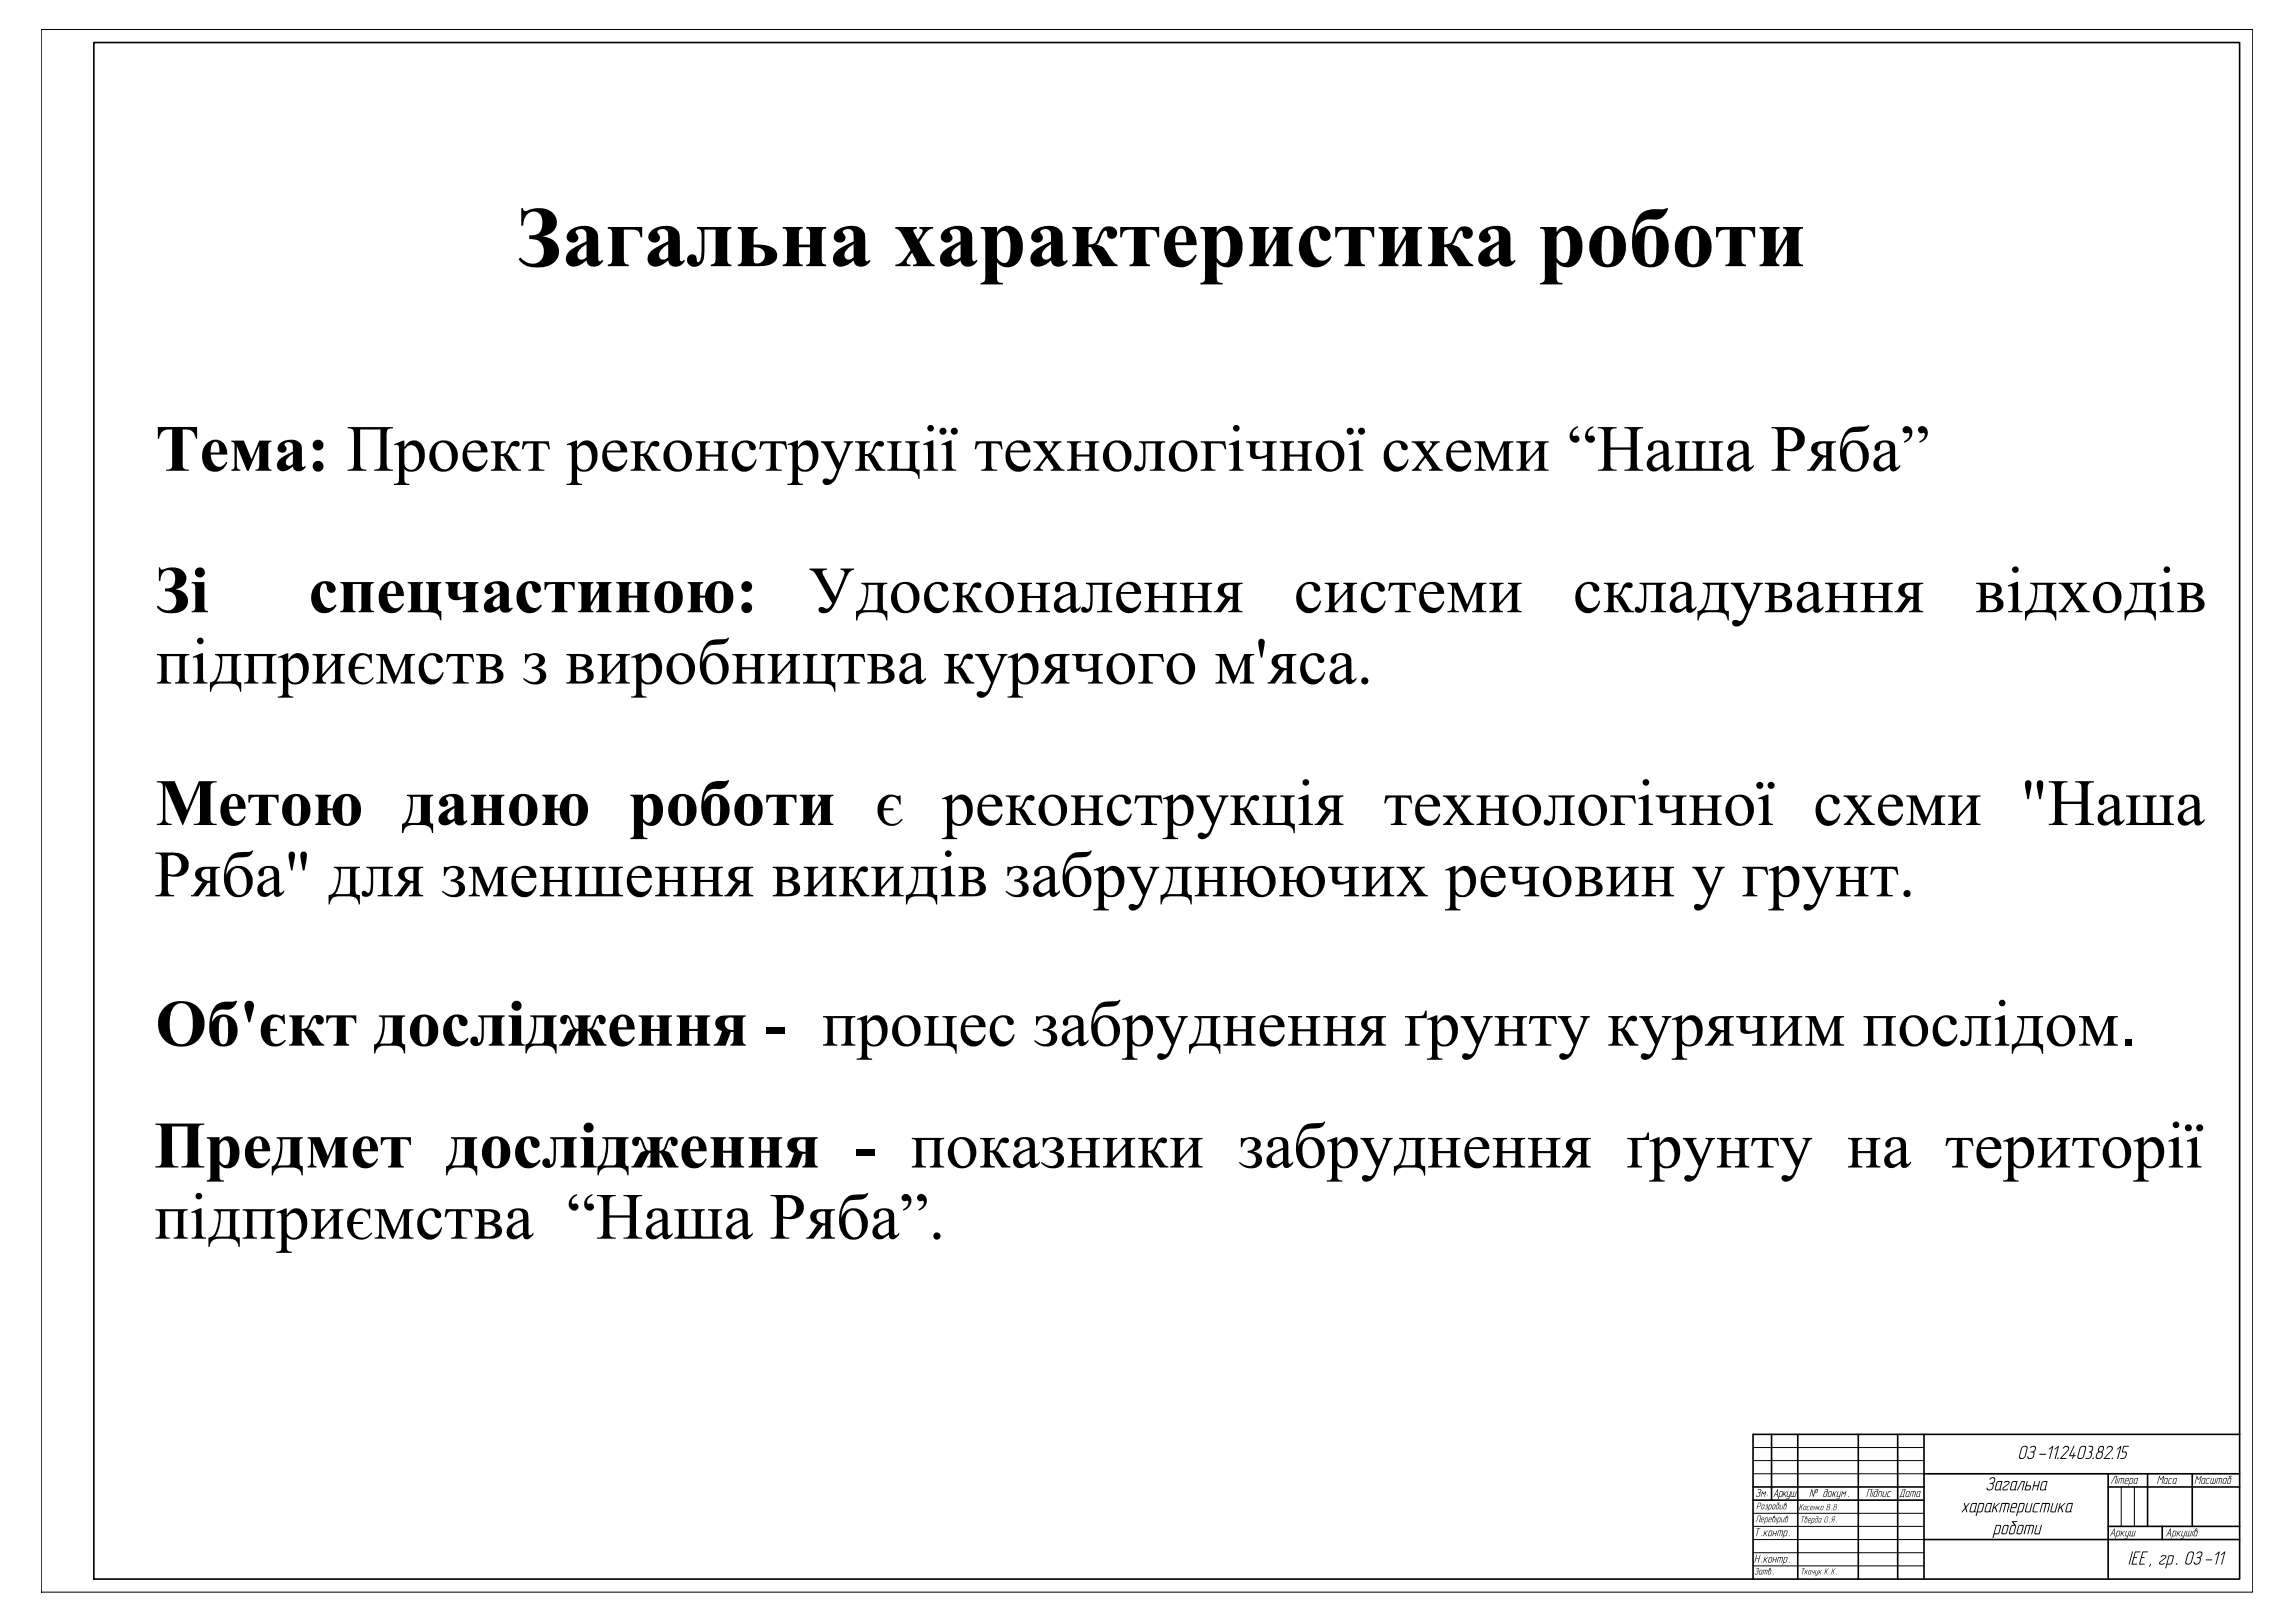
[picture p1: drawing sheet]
<svg xmlns="http://www.w3.org/2000/svg" width="841mm" height="594mm" viewBox="0 0 841 594" stroke-linecap="round" stroke-linejoin="round" font-family="sans-serif">
<!-- layer: 0 -->
<g fill="none" stroke="#000" stroke-width=".59">
<path d="M34.4 15.6h786.3v562.8h-786.3zM649.2 525.4v24M658.8 525.4v53M681 525.4v53M695.4 525.4v53M705.1 525.4v53M705.1 539.8h115.6M772.6 539.8v38.6M787 539.8v19.3M803.4 539.8v19.3M820.7 525.4h-178.3v53M642.4 544.6h62.7"/>
<path d="M642.4 549.4h62.7M772.6 544.6h48.1M772.6 559.1h48.1M792.4 559.1v4.8M705.1 563.9h115.6"/>
</g>
<path d="M15.1 10.8h810.4v572.3h-810.4zM642.4 535h62.7M642.4 539.8h62.7M642.4 530.2h62.7M642.4 554.3h62.7M642.4 559.1h62.7M777.3 544.6v14.5M782.2 544.6v14.5M642.4 563.9h62.7M642.4 568.7h62.7M642.4 573.5h62.7" fill="none" stroke="#000" stroke-width=".37"/>
<g fill="#000">
<path d="M191 76.2h.6a1.11 1.11 0 0 0 .7 1.1 1.11 1.11 0 0 0 1.2-.3l.9-.3a7.3 7.3 0 0 1 9.4 3.3 5.1 5.1 0 0 1-4.5 6.4l-.4 .2a5.9 5.9 0 0 1 6 5.5 6.4 6.4 0 0 1-7.2 5.8l-.9 .1a7.3 7.3 0 0 1-6.8-3l.7-.7a4.9 4.9 0 0 0 8.1 .1 4.5 4.5 0 0 0-4.1-6.8l-.8-.1v-1.3a3.9 3.9 0 0 0 4.9-4.7 3.4 3.4 0 0 0-2.8-4 3.4 3.4 0 0 0-3.9 3l-.4 2.1h-.7zM222.7 83.1h12.6v3.8h-.5a2.62 2.62 0 0 0-3.3-2.8h-2.9v10.8a1.58 1.58 0 0 0 1.8 2v.6h-7.7v-.6a1.55 1.55 0 0 0 1.6-2.1v-9.1a1.51 1.51 0 0 0-1.6-2zM255.4 83.1h12.6v.6a1.53 1.53 0 0 0-1.5 1.9v9.6a1.42 1.42 0 0 0 1.5 1.7v.6h-7.6v-.6a1.62 1.62 0 0 0 1.8-2v-10.8h-4l-.1 8.2a4.6 4.6 0 0 1-2.9 5.3 2.42 2.42 0 0 1-3.2-1.2 2.42 2.42 0 0 1 1.3-3.2h.3a1.77 1.77 0 0 1 1.8 2.3 .65 .65 0 0 0 .7 .5 .65 .65 0 0 0 .5-.8l.5-2.3v-7.4a1.53 1.53 0 0 0-1.7-1.8zM286.8 83.1h7.3v.6a1.28 1.28 0 0 0-1.4 1.7v4.2h4.2v-4.2a1.32 1.32 0 0 0-1.4-1.7v-.6h7.2v.6a1.49 1.49 0 0 0-1.6 1.9v9.5a1.46 1.46 0 0 0 1.6 1.8v.6h-7.2v-.6a1.46 1.46 0 0 0 1.4-2.1v-4.2h-4.2v4.1a1.56 1.56 0 0 0 1.4 2.2v.6h-7.3v-.6a1.59 1.59 0 0 0 1.6-2.2v-9.1a1.43 1.43 0 0 0-1.6-1.9zM328.1 83.1h7.9v.6l-1.2 .3-.1 .7 1.6 3.1 1.3-1.9a1.18 1.18 0 0 0 .5-1.3 1.18 1.18 0 0 0-1.2-.9v-.6h5.1v.6a4.3 4.3 0 0 0-3.6 2.7l-1.5 2.3 2.5 4.7a4.8 4.8 0 0 0 3.1 3.5v.6h-7.9v-.6a1.03 1.03 0 0 0 1.3-.4 1.03 1.03 0 0 0-.3-1.3l-1.4-2.7-1.5 2.3a1.2 1.2 0 0 0-.4 1.5 1.2 1.2 0 0 0 1.4 .6v.6h-5.6v-.6a5.6 5.6 0 0 0 4.4-3.6l1.2-1.7-2.5-4.6a4.6 4.6 0 0 0-3.1-3.3zM393 83.1h7.3v.6a1.29 1.29 0 0 0-1.4 1.7v4.1a3.3 3.3 0 0 0 3.7-3 4.1 4.1 0 0 1 4.1-3.6 2.3 2.3 0 0 1 2.6 1.9 2.3 2.3 0 0 1-1.8 2.7 1.72 1.72 0 0 1-1.8-2.2l-.1-.4a.62 .62 0 0 0-.6-.5 .62 .62 0 0 0-.6 .6l-1.6 3.6-.9 1.1a5.1 5.1 0 0 1 4 3.2l2 3 1.6 1v.6h-5.5l-4.2-7h-.9v4.8a1.45 1.45 0 0 0 1.4 1.6v.6h-7.3v-.6a1.61 1.61 0 0 0 1.6-2.2v-9.3a1.48 1.48 0 0 0-1.6-1.7zM410.5 83.1h14.3v3.8h-.6a2.54 2.54 0 0 0-2.9-2.8h-1.5v11.2a1.4 1.4 0 0 0 1.6 1.6v.6h-7.5v-.6a1.72 1.72 0 0 0 1.6-2.4v-10.4h-1.4a2.58 2.58 0 0 0-3 2.8h-.6zM457.8 83.1h7.3v.6a1.51 1.51 0 0 0-1.4 2.2v6.9l4.1-7.1a1.5 1.5 0 0 0-1.4-2v-.6h7.3v.6a1.47 1.47 0 0 0-1.6 2v9.1a1.55 1.55 0 0 0 1.6 2.1v.6h-7.3v-.6a1.58 1.58 0 0 0 1.4-2v-7.1l-4.1 7.1a1.62 1.62 0 0 0 1.4 2v.6h-7.3v-.6a1.69 1.69 0 0 0 1.6-2.2v-9.2a1.55 1.55 0 0 0-1.6-1.8zM478.5 84.3a6 6 0 0 1 8.8 .7 2.09 2.09 0 0 1-1.3 3.3 2.09 2.09 0 0 1-2.5-2.4 1.47 1.47 0 0 0-.4-1.7 1.47 1.47 0 0 0-1.7-.2 8 8 0 0 0-.8 7.4 4.3 4.3 0 0 0 4.5 4l1.1-.4 1.4-1.2 .4 .3a6.2 6.2 0 0 1-7 3.7 6.2 6.2 0 0 1-4.9-6.3l-.1-.3a8.7 8.7 0 0 1 2.5-6.9zM489.3 83.1h14.3v3.8h-.6a2.54 2.54 0 0 0-2.9-2.8h-1.5v11.2a1.4 1.4 0 0 0 1.6 1.6v.6h-7.5v-.6a1.72 1.72 0 0 0 1.6-2.4v-10.4h-1.4a2.58 2.58 0 0 0-3 2.8h-.6zM505.2 83.1h7.3v.6a1.34 1.34 0 0 0-1.4 1.8v7.3l4.1-7.1a1.5 1.5 0 0 0-1.3-2v-.6h7.2v.6a1.51 1.51 0 0 0-1.6 2v9.1a1.59 1.59 0 0 0 1.6 2.1v.6h-7.2v-.6a1.58 1.58 0 0 0 1.3-2v-7.1l-4.1 7.1a1.62 1.62 0 0 0 1.4 2v.6h-7.3v-.6a1.69 1.69 0 0 0 1.6-2.2v-8.8a1.69 1.69 0 0 0-1.6-2.2zM523.3 83.1h7.3v.6a1.57 1.57 0 0 0-1.4 2.3v3.5a3.3 3.3 0 0 0 3.7-3 4.1 4.1 0 0 1 4.1-3.6 2.3 2.3 0 0 1 2.7 1.9 2.3 2.3 0 0 1-1.9 2.7 1.72 1.72 0 0 1-1.8-2.2v-.4a.72 .72 0 0 0-.9-.4 .72 .72 0 0 0-.5 .7l-.2 .3a9.6 9.6 0 0 1-2.2 4.2 5.1 5.1 0 0 1 4.1 3.2l2.2 3.2 1.4 .8v.6h-5.5l-4.3-7h-.9v4.8a1.45 1.45 0 0 0 1.4 1.6v.6h-7.3v-.6a1.61 1.61 0 0 0 1.6-2.2v-9.3a1.48 1.48 0 0 0-1.6-1.7z"/>
<path d="M628.9 83.1h14.3v3.8h-.6a2.54 2.54 0 0 0-3-2.8h-1.4v10.9a1.5 1.5 0 0 0 1.6 1.9v.6h-7.5v-.6a1.68 1.68 0 0 0 1.6-2.4v-10.4h-1.4a2.58 2.58 0 0 0-3 2.8h-.6zM644.8 83.1h7.3v.6a1.48 1.48 0 0 0-1.4 2.2v6.9l4.1-7.1a1.55 1.55 0 0 0-1.4-2v-.6h7.3v.6a1.47 1.47 0 0 0-1.6 2v9.5a1.41 1.41 0 0 0 1.6 1.7v.6h-7.3v-.6a1.57 1.57 0 0 0 1.4-2v-7.1l-4.1 7.1a1.56 1.56 0 0 0 1.4 2v.6h-7.3v-.6a1.69 1.69 0 0 0 1.6-2.2v-8.8a1.64 1.64 0 0 0-1.6-2.2zM57.8 156.4h14.4v4.3h-.4a3.5 3.5 0 0 0-3.7-3.4h-1.2v12.4a1.78 1.78 0 0 0 .5 1.9 1.78 1.78 0 0 0 1.8 .4v.4h-8.4v-.4a1.75 1.75 0 0 0 1.9-.4 1.75 1.75 0 0 0 .4-1.9v-12.4h-1.2a3.5 3.5 0 0 0-3.6 3.4h-.5zM127.4 156.4h16.6v.5a1.88 1.88 0 0 0-1.9 .5 1.88 1.88 0 0 0-.4 1.9v10.2a1.75 1.75 0 0 0 1.7 2.5h.6v.4h-6.9v-.4a1.88 1.88 0 0 0 1.9-.5 1.88 1.88 0 0 0 .4-2v-12.2h-7.4v12.5a1.79 1.79 0 0 0 2.3 2.2v.4h-6.9v-.4a1.87 1.87 0 0 0 1.9-.5 1.87 1.87 0 0 0 .4-1.9v-10.3a1.88 1.88 0 0 0-.4-1.9 1.88 1.88 0 0 0-1.9-.5zM84.8 161.4h4.6l2.8 6.8 2.8-6.8h4.5v.4a1.22 1.22 0 0 0-1.2 1.6v7.2a1.13 1.13 0 0 0 1.2 1.4v.4h-5.8v-.4l1-.4 .3-.7v-7.7l-3.9 9.2h-.6l-3.7-9v7.1a1.17 1.17 0 0 0 1.3 1.5v.4h-3.3v-.4a1.19 1.19 0 0 0 1.2-1.6v-7.6a1.09 1.09 0 0 0-1.2-1zM179.9 161.6h5.4v.5a1.51 1.51 0 0 0-1.6 .4 1.51 1.51 0 0 0-.2 1.7v2.1a2.74 2.74 0 0 0 3-2.7 2.31 2.31 0 0 1 3.8-1.5l.1 .5a1.16 1.16 0 0 1-.7 1 1.16 1.16 0 0 1-1.2-.2 1.32 1.32 0 0 0-1.6 1.4l-1.1 1.6 .8 .6 1.5 2.2a3.7 3.7 0 0 0 2.8 2.8v.4h-3.1l-2.1-3.3a2.64 2.64 0 0 0-2-2.1h-.2v2.9a1.51 1.51 0 0 0 .2 1.7 1.51 1.51 0 0 0 1.6 .4v.4h-5.4v-.4l1.3-.4 .3-1.5v-7.1l-.6-.8-1-.1zM191.7 161.6h9.4l.4 2.9h-.5a2.13 2.13 0 0 0-2.7-2.1h-.9v7.5a1.51 1.51 0 0 0 .2 1.7 1.51 1.51 0 0 0 1.7 .4h.2v.4h-5.9v-.4l1.5-.3 .3-1.2v-8.1h-1a2.22 2.22 0 0 0-2.6 2.1h-.6zM231.1 161.6h5.4v.5a1.51 1.51 0 0 0-1.6 .4 1.51 1.51 0 0 0-.2 1.7v2.1a2.8 2.8 0 0 0 3.1-2.7 2.3 2.3 0 0 1 3.8-1.5v.2a1.12 1.12 0 0 1-.6 1.3 1.12 1.12 0 0 1-1.3-.2 1.29 1.29 0 0 0-1.6 1.4l-.6 1.1a.55 .55 0 0 0-.3 .7 .55 .55 0 0 0 .6 .4l1.4 2.2a4.6 4.6 0 0 0 2.6 2.8h.4v.4h-3.2l-2-3.1a3.6 3.6 0 0 0-1.9-2.3h-.4v2.9a1.51 1.51 0 0 0 .2 1.7 1.51 1.51 0 0 0 1.6 .4v.4h-5.4v-.4l1.2-.2 .4-.8-.1-8.4a1.32 1.32 0 0 0-1.5-.5zM254.9 161.6h5.3v.5a1.44 1.44 0 0 0-1.5 .5 1.44 1.44 0 0 0-.2 1.6v2.3h4.7v-3.4a1.21 1.21 0 0 0-1.7-1v-.5h5.3v.5a1.4 1.4 0 0 0-1.5 .4 1.4 1.4 0 0 0-.2 1.5l.1 6.8a1.2 1.2 0 0 0 1.6 1.2v.4h-5.3v-.4h.3a1.46 1.46 0 0 0 1.4-2.1v-2.7h-4.7l.1 4 .4 .6 1.2 .2v.4h-5.3v-.4l1.4-.4 .3-1.5-.1-7.3-.5-.5-1.1-.2zM269.7 162.9a4.4 4.4 0 0 1 7.3 .7 1.24 1.24 0 0 1-1.4 1.3 1.24 1.24 0 0 1-1.1-1.6 2.14 2.14 0 0 0-2.1-1.2 2.14 2.14 0 0 0-1.8 1.6 5.6 5.6 0 0 0 2.1 7.1 3.5 3.5 0 0 0 4.3-2.7l.3 .2a4.5 4.5 0 0 1-2.6 4 4.5 4.5 0 0 1-4.8-.6 6.7 6.7 0 0 1-.2-8.8zM278.7 161.6h9.3l.5 2.9h-.5a2.17 2.17 0 0 0-2.7-2.1h-1v7.5a1.61 1.61 0 0 0 .4 1.8 1.61 1.61 0 0 0 1.8 .3v.4h-5.9v-.4l1.4-.3 .3-.9 .1-8.4h-1a2.23 2.23 0 0 0-2.7 2.1h-.5zM300.9 161.6h5v.5a1.09 1.09 0 0 0-1.2 .5 1.09 1.09 0 0 0 .2 1.3l2.8 5.7 2.4-6.2a.86 .86 0 0 0 .1-1.1 .86 .86 0 0 0-1-.2v-.5h3.5v.5l-.8 .2-.7 1-4.5 11.2a3.9 3.9 0 0 1-4.6 3 1.23 1.23 0 0 1-.4-1.8 1.23 1.23 0 0 1 1.8-.3 1.76 1.76 0 0 0 2.4-1.5l.8-1.9-4-8.3-.9-1.3-.9-.3z"/>
<path d="M313.4 161.6h5.4v.5a1.51 1.51 0 0 0-1.6 .4 1.51 1.51 0 0 0-.2 1.7v2.1a2.8 2.8 0 0 0 3.1-2.7 2.27 2.27 0 0 1 1.4-1.9 2.27 2.27 0 0 1 2.3 .4l.1 .2a1.13 1.13 0 0 1-.6 1.3 1.13 1.13 0 0 1-1.3-.2 1.29 1.29 0 0 0-1.6 1.4l-.6 1.1a.55 .55 0 0 0-.3 .7 .55 .55 0 0 0 .6 .4l1.4 2.2a3.7 3.7 0 0 0 3 2.8v.4h-3.3l-2.9-4.8a1 1 0 0 0-1.3-.6v2.9a1.51 1.51 0 0 0 .2 1.7 1.51 1.51 0 0 0 1.6 .4v.4h-5.4v-.4l1.3-.4 .3-1.2-.1-7.7-.6-.5-.9-.1zM325.1 161.6h5.3v.5l-1.1 .1-.5 .5-.1 7.6a1.01 1.01 0 0 0 .2 1.2 1.01 1.01 0 0 0 1.2 .2h1.9a1.05 1.05 0 0 0 1.3-.2 1.05 1.05 0 0 0 .1-1.3l-.1-7.5a1.35 1.35 0 0 0-1.6-.6v-.5h5.3v.5l-1.3 .2-.4 1.3 .1 7.1 .3 1 1.3 .3v3.4h-.4a3.3 3.3 0 0 0-4.1-3h-7.4v-.4l1.4-.4 .3-1.5-.1-7.1-.6-.8-1-.1zM357.6 161.6h9.4l.4 2.9h-.5a2.18 2.18 0 0 0-2.7-2.1h-.9v7.5a1.53 1.53 0 0 0 .2 1.7 1.53 1.53 0 0 0 1.7 .4h.2v.4h-5.8v-.4l1.4-.3 .3-.9v-8.4h-.9a2.23 2.23 0 0 0-2.7 2.1h-.5zM378.6 161.6h5.1v.5a.85 .85 0 0 0-.9 .6 .85 .85 0 0 0 .6 1l1 1.7 1.6-2.3a.63 .63 0 0 0 .1-.8 .63 .63 0 0 0-.8-.2v-.5h3.7v.5a4 4 0 0 0-2.6 2l-1.5 2 3.6 5.1 .5 .5 1.1 .3v.4h-5.1v-.4a.92 .92 0 0 0 1.1-.7 .92 .92 0 0 0-.6-1.1l-1.8-2.5-1.9 2.6a.9 .9 0 0 0-.6 1 .9 .9 0 0 0 1 .7v.4h-3.5v-.4l.5-.1 .9-.8 3.2-4.1-2.9-4.1-.9-.7-.9-.1zM391 161.6h5.2v.5a1.45 1.45 0 0 0-1.5 .5 1.45 1.45 0 0 0-.1 1.6v2.3h4.6v-3.4a1.19 1.19 0 0 0-1.6-1v-.5h5.2v.5a1.42 1.42 0 0 0-1.4 .5 1.42 1.42 0 0 0-.2 1.4v7l.5 .8 1.1 .2v.4h-5.2v-.4l1-.1 .4-.5 .2-4.2h-4.6v3.8a1.25 1.25 0 0 0 1.6 1v.4h-5.2v-.4l1.3-.4 .3-1.5-.1-7.3-.4-.5-1.1-.2zM417.3 161.6h9.7v.5l-1 .1-.4 .3-.2 .8v7.9l.5 .6 1.1 .2v.4h-5.6v-.4a1.54 1.54 0 0 0 1.7-.4 1.54 1.54 0 0 0 .3-1.7v-7.5h-3.6l-.1 6.6a2.85 2.85 0 0 1-3.5 3.5 1.1 1.1 0 0 1-.3-1.9 1.1 1.1 0 0 1 1.8 .5 1.22 1.22 0 0 0 1.2-1.6v-6.2l-.3-.9-1.3-.3zM440 161.6h9l.4 3h-.5a2.2 2.2 0 0 0-2.9-2.2h-2.2v8.7l.5 .7 1.1 .2v.4h-5.4v-.4l1.4-.3 .3-.5 .1-7a1.49 1.49 0 0 0-.2-1.7 1.49 1.49 0 0 0-1.6-.4zM456.6 161.6h5.1v.5l-1 .1-.5 .5-.1 2.8a1.88 1.88 0 0 0 2.9 1.5l1.3-.5v-3a1.21 1.21 0 0 0-1.6-1.4v-.5h5.2v.5l-.9 .1-.5 .3-.2 .8v7.9l.5 .6 1.1 .2v.4h-5.5v-.4a1.52 1.52 0 0 0 1.6-.4 1.52 1.52 0 0 0 .3-1.7v-2.6l-2.4 .8a3.3 3.3 0 0 1-3.7-1l-.1-4a1.13 1.13 0 0 0-1.5-1zM469 161.6h5.2v.5a1.44 1.44 0 0 0-1.5 .5 1.44 1.44 0 0 0-.1 1.6v2.3h4.6v-3.4a1.21 1.21 0 0 0-1.6-1v-.5h5.2v.5a1.4 1.4 0 0 0-1.4 .4 1.4 1.4 0 0 0-.2 1.5v6.8a1.2 1.2 0 0 0 1.6 1.2v.4h-5.2v-.4h.3a1.46 1.46 0 0 0 1.3-2.1v-2.7h-4.6v4l.4 .6 1.2 .2v.4h-5.2v-.4l1.3-.4 .3-1.5-.1-7.3-.4-.5-1.1-.2zM508.6 162.9a4.4 4.4 0 0 1 7.2 .5 1.23 1.23 0 0 1-1.3 1.5 1.23 1.23 0 0 1-1.1-1.6 2.11 2.11 0 0 0-2.1-1.2 2.11 2.11 0 0 0-1.8 1.6 5.5 5.5 0 0 0 2.1 7.1 3.5 3.5 0 0 0 4.2-2.7l.4 .2-.1 .5a4.5 4.5 0 0 1-4.7 4 4.5 4.5 0 0 1-4.2-4.5l-.1-1.3a6.1 6.1 0 0 1 1.5-4.1zM517.3 161.6h5.1v.5a.78 .78 0 0 0-.9 .5 .78 .78 0 0 0 .4 .9l1.2 1.9 1.6-2.5a.63 .63 0 0 0 0-.7 .63 .63 0 0 0-.7-.1v-.5h3.6v.5a4 4 0 0 0-2.6 2l-1.4 2 3.2 4.7 .9 .9 1.1 .3v.4h-5.1v-.4a.81 .81 0 0 0 1-.4 .81 .81 0 0 0-.4-1.1l-1.9-2.8-2.2 2.9a.8 .8 0 0 0-.3 1 .8 .8 0 0 0 1 .4v.4h-3.5v-.4l1.2-.7 3.3-4.3-2.9-4.1-.9-.7-.8-.1zM540.4 161.6h3.8l3.4 8 3.3-8h3.7v.5l-1 .1-.4 .3-.3 1.4 .1 7.1 .5 .8 1.1 .2v.4h-5.3v-.4h.6a1.46 1.46 0 0 0 1.1-2.1v-6.5l-3.8 9h-.5l-3.8-9 .1 8a1.35 1.35 0 0 0 1.5 .6v.4h-4.1v-.4l1.3-.4 .3-1.5v-7.1l-.7-.8-.9-.1z"/>
<path d="M555.6 161.6h5.3v.5l-1 .1-.6 .7-.1 6.2 4.7-5.4v-.3a1.16 1.16 0 0 0-1.4-1.3v-.5h5v.5l-1.2 .2-.4 1 .1 8.1 .7 .6h.8v.4h-5.2v-.4l1.1-.2 .4-.6 .1-6.4-4.7 5.4 .3 1.4 1.1 .4v.4h-5v-.4l1.2-.2 .4-.8v-8.4a1.32 1.32 0 0 0-1.6-.5zM585.6 156.4h6.8v.5h-.6a1.7 1.7 0 0 0-1.7 2.4v4.6h7.4v-4.6a1.81 1.81 0 0 0-.3-2 1.81 1.81 0 0 0-1.9-.4v-.5h6.8v.5a1.81 1.81 0 0 0-1.9 .4 1.81 1.81 0 0 0-.4 2v10.3a1.81 1.81 0 0 0 .4 2 1.81 1.81 0 0 0 1.9 .4v.4h-6.8v-.4a1.81 1.81 0 0 0 1.9-.5 1.81 1.81 0 0 0 .3-1.9v-4.9h-7.4v4.9a1.81 1.81 0 0 0 .4 2 1.81 1.81 0 0 0 1.9 .4v.4h-6.8v-.4a1.81 1.81 0 0 0 1.9-.5 1.81 1.81 0 0 0 .4-1.9v-10.3a1.81 1.81 0 0 0-.4-2 1.81 1.81 0 0 0-1.9-.4zM613.9 161.6h5.2v.5l-1.2 .2-.4 .8v7a1.04 1.04 0 0 0 .6 1.5l2.5 .1a.94 .94 0 0 0 1-.4 .94 .94 0 0 0 .1-1l-.1-7.4-.6-.7-.9-.1v-.5h5v.5a1.46 1.46 0 0 0-1.5 2.1v6.1a1.07 1.07 0 0 0 .3 1.2 1.07 1.07 0 0 0 1.2 .2h1.4a.96 .96 0 0 0 1.1-.2 .96 .96 0 0 0 .3-1.1l-.1-7.4-.6-.8-1-.1v-.5h5.3v.5l-1 .1-.6 .5-.1 6.9a1.65 1.65 0 0 0 1.6 2.4l.1 .4h-17.6v-.4h.3a1.46 1.46 0 0 0 1.3-2.1v-7.2l-.6-.5-1-.1zM58.2 207.8h.4a.97 .97 0 0 0 .7 .9 .97 .97 0 0 0 1.1-.3l2.7-.6a4.2 4.2 0 0 1 4.8 5.8 5 5 0 0 1-3.6 2.2 4.4 4.4 0 0 1 4 6.5 7.8 7.8 0 0 1-8.4 1.9l-2.1-1.5-.3-.4 .4-.5a3.7 3.7 0 0 0 6.5-.3 3.5 3.5 0 0 0-.5-3.7 3.5 3.5 0 0 0-3.4-1.2v-1.1a3.1 3.1 0 0 0 3.7-3.8 2.63 2.63 0 0 0-2.5-2.9 2.63 2.63 0 0 0-2.8 2.5l-.2 1.5h-.5zM124.7 213.2h12.3v.4a1.36 1.36 0 0 0-1.3 1.9v6.9a1.16 1.16 0 0 0 1.3 1.4v.4h-5.6v-.4a1.16 1.16 0 0 0 1-1.7v-8.2h-3.1v8.8a.97 .97 0 0 0 1 1.1v.4h-5.6v-.4a1.39 1.39 0 0 0 1.3-1.9l-.1-7.2a1 1 0 0 0-1.2-1.1zM163.2 213.2h5.5v.4a1.28 1.28 0 0 0-1 1.7v1.6a1.45 1.45 0 0 0 .4 1.7 1.45 1.45 0 0 0 1.8 0l.9-.2v-3.3a1.21 1.21 0 0 0-1-1.5v-.4h5.5v.4l-.8 .4-.3 .7v8.1a1.06 1.06 0 0 0 1.1 1v.4h-5.7v-.4a1.33 1.33 0 0 0 1.2-1.9v-2.8l-2 .5a2.97 2.97 0 0 1-4.4-2.5l-.1-2.5a.94 .94 0 0 0-1.1-1zM296.6 208.2h6.5v.5h-.4a1.21 1.21 0 0 0-1.3 .7 1.21 1.21 0 0 0 .4 1.5l4.3 7.7 2.6-6.2a3.2 3.2 0 0 0 .4-3.4l-1.1-.3v-.5h5v.5a3.4 3.4 0 0 0-2.7 2.4l-4.8 10.9a3.6 3.6 0 0 1-5.3 1.9 1.21 1.21 0 0 1 .4-1.6 1.21 1.21 0 0 1 1.6 .4 2.14 2.14 0 0 0 2.8-1.7l-5.8-10.2a3.3 3.3 0 0 0-2.6-2.1zM372.9 213.4h5.3v.5l-.8 .1a1.56 1.56 0 0 0-.9 2v2.3h4.7l-.1-3.6a1.42 1.42 0 0 0-1.5-.8v-.5h5.2v.5h-.6a1.39 1.39 0 0 0-1.1 2l.1 6.9 .4 .8 1.2 .2v.4h-5.2v-.4l.9-.2 .5-.4 .2-4.2h-4.7l.1 3.8a1.25 1.25 0 0 0 1.6 1v.4h-5.3v-.4l1.4-.4 .2-.9v-7.4a1.2 1.2 0 0 0-1.6-1.2zM397.9 213.4h9.7v.5l-1 .1-.5 .4-.2 1.3 .1 7.3 .6 .7 1 .1v.4h-5.6v-.4a1.57 1.57 0 0 0 1.7-.4 1.57 1.57 0 0 0 .3-1.7v-7.5h-3.6v6.8a2.77 2.77 0 0 1-3.6 3.3 1.1 1.1 0 0 1-.3-1.8 1.1 1.1 0 0 1 1.8 .4 1.41 1.41 0 0 0 1.2-1.8l-.1-6.4-.2-.5-1.3-.3zM419.4 213.4h5.3v.5l-.8 .1a1.53 1.53 0 0 0-.9 2v2.3h4.7v-3.2a1.24 1.24 0 0 0-1.6-1.2v-.5h5.2v.5h-.6a1.35 1.35 0 0 0-1 2v7.1l.4 .6 1.2 .2v.4h-5.2v-.4l1.1-.2 .4-.8 .1-3.8h-4.7l.1 3.6a1.24 1.24 0 0 0 1.6 1.2v.4h-5.3v-.4l1.4-.4 .2-.9v-7.4a1.2 1.2 0 0 0-1.6-1.2zM432.4 213.4h5.2v.5l-.8 .1a1.56 1.56 0 0 0-.8 2v2.3h4.6v-3.6a1.43 1.43 0 0 0-1.6-.8v-.5h5.2v.5h-.5a1.39 1.39 0 0 0-1.1 2v6.9l.5 .8 1.1 .2v.4h-5.2v-.4l1-.2 .5-.4 .1-4.2h-4.6v2.7a1.49 1.49 0 0 0 .1 1.6 1.49 1.49 0 0 0 1.5 .5v.4h-5.2v-.4l1.3-.4 .3-1.4-.1-7.4-.6-.6-.9-.1zM509.2 213.4h9.4l.4 3h-.5a2.13 2.13 0 0 0-2.7-2.2h-.9v7.5a1.53 1.53 0 0 0 .2 1.7 1.53 1.53 0 0 0 1.7 .4h.2v.4h-5.9v-.4l1.4-.3 .3-.7 .1-8.6h-.9a2.18 2.18 0 0 0-2.7 2.2h-.6z"/>
<path d="M600.8 213.4h9.7v.5l-1.3 .3-.3 .9v8l.6 .6 1 .1v.4h-5.6v-.4a1.58 1.58 0 0 0 1.7-.4 1.58 1.58 0 0 0 .3-1.7v-7.5h-3.6v6.6a2.93 2.93 0 0 1-3 3.6 1.12 1.12 0 0 1-1.3-.8 1.12 1.12 0 0 1 .8-1.3 1.12 1.12 0 0 1 1.3 .6 1.47 1.47 0 0 0 1.3-1.8v-4.9a1.65 1.65 0 0 0-1.6-2.3zM634.2 213.4h5v.5a1.16 1.16 0 0 0-1.3 .6 1.16 1.16 0 0 0 .4 1.4l2.6 5.5 2.5-6.2a.85 .85 0 0 0 .1-1 .85 .85 0 0 0-1-.3v-.5h3.5v.5l-.8 .3-.5 .7-4.7 11.4a3.9 3.9 0 0 1-4.5 3 1.24 1.24 0 0 1-.5-1.8 1.24 1.24 0 0 1 1.8-.3 1.76 1.76 0 0 0 2.4-1.5l.8-1.9-4.1-8.5-.8-1.1-.9-.3zM668.8 213.4h5.3v.5l-.8 .1a1.53 1.53 0 0 0-.9 2v2.3h4.7v-3.2a1.24 1.24 0 0 0-1.6-1.2v-.5h5.2v.5l-.9 .1a1.65 1.65 0 0 0-.7 2v7l.4 .6 1.2 .2v.4h-5.2v-.4l1.1-.2 .4-.6 .1-4h-4.7l.1 3.6a1.2 1.2 0 0 0 1.6 1.2v.4h-5.3v-.4l1.4-.4 .2-.9v-7.6a1.25 1.25 0 0 0-1.6-1zM681.8 213.4h5.2v.5l-.7 .1a1.53 1.53 0 0 0-.9 2v2.3h4.6v-3.2a1.24 1.24 0 0 0-1.6-1.2v-.5h5.2v.5h-.5a1.39 1.39 0 0 0-1.1 2v6.9l.5 .8 1.1 .2v.4h-5.2v-.4l1-.2 .5-.4 .1-4.2h-4.6v3.6a1.24 1.24 0 0 0 1.6 1.2v.4h-5.2v-.4l1.3-.4 .3-.9v-7.4a1.2 1.2 0 0 0-1.6-1.2zM754.4 213.4h5.1v.5a.82 .82 0 0 0-.9 .6 .82 .82 0 0 0 .5 1l1.1 1.7 1.3-1.8a.8 .8 0 0 0 .4-1 .8 .8 0 0 0-.9-.5v-.5h3.7v.5a3.8 3.8 0 0 0-2.6 2l-1.4 2 2.7 3.9a3.1 3.1 0 0 0 2.5 2v.4h-5.2v-.4a.82 .82 0 0 0 1-.4 .82 .82 0 0 0-.3-1.1l-1.9-2.8-2 2.6a.9 .9 0 0 0-.5 1.1 .9 .9 0 0 0 1 .6v.4h-3.5v-.4l1.3-.9 3.2-4.1-2.1-3a2.92 2.92 0 0 0-2.5-1.9zM115.7 214.4a4.5 4.5 0 0 1 7.2 .6 1.6 1.6 0 0 1-1.4 2.1 1.6 1.6 0 0 1-1.7-1.8 1.18 1.18 0 0 0-.9-1.6 1.18 1.18 0 0 0-1.4 1.3l-.3 2.8 .5 2a2.91 2.91 0 0 0 2 2.7 2.91 2.91 0 0 0 3.3-1.1l.3 .3a4.8 4.8 0 0 1-5.6 2.7 4.8 4.8 0 0 1-3.6-5l.3-3zM149.4 213.2h5.6v.4a1.14 1.14 0 0 0-1 1.7v7.3a1 1 0 0 0 1.3 .9h.6a1.18 1.18 0 0 0 1.3-1.7l-.1-7.3a.87 .87 0 0 0-1-.9v-.4h5.6v.4a1.26 1.26 0 0 0-1.2 1.7v7.8a1.02 1.02 0 0 0 1.2 .7v3.4h-.4a3.2 3.2 0 0 0-4-3h-7.9v-.4a1.37 1.37 0 0 0 1.3-1.8l-.1-7.2a1.01 1.01 0 0 0-1.2-1.2zM163.9 239.5h9.4l.5 3h-.6a2.18 2.18 0 0 0-2.7-2.2h-.9v8.7l.4 .7 1.8 .2v.5h-5.9v-.5l1.3-.3 .4-.9 .1-8.4h-1a2.13 2.13 0 0 0-2.7 2.2h-.5zM191.1 214.2a4.6 4.6 0 0 1 7 .6 1.63 1.63 0 0 1-1.4 2.3 1.63 1.63 0 0 1-1.7-2.1 1.15 1.15 0 0 0-1.1-1.3 1.15 1.15 0 0 0-1.1 1.3l-.3 1.6 .2 2.3a3.5 3.5 0 0 0 3.8 3.7l1.7-1.2 .4 .3a4.9 4.9 0 0 1-5.8 2.7 4.9 4.9 0 0 1-3.5-5.3l.2-2.3zM199.5 213.2h11.1v2.9h-.4a2.01 2.01 0 0 0-2.4-2.2h-1.1l.1 8.9a.97 .97 0 0 0 1.2 1v.4h-5.8v-.4a1.35 1.35 0 0 0 1.2-1.8v-8.1h-1.1a1.99 1.99 0 0 0-2.3 2.2h-.5zM211.9 213.2h5.6v.4a1.18 1.18 0 0 0-1.1 1.7v5.4l3.2-5.5v-.6a1.01 1.01 0 0 0-1.1-1v-.4h5.6v.4a1.18 1.18 0 0 0-1.2 1.5v7.4a1.09 1.09 0 0 0 1.2 1.3v.4h-5.6v-.4l.8-.4 .3-.8v-5.8l-3.2 5.4 .1 .6a1.01 1.01 0 0 0 1 1v.4h-5.6v-.4a1.24 1.24 0 0 0 1.2-1.7v-7.1l-.2-.9-1-.5zM225.8 213.2h5.7v.4a1.2 1.2 0 0 0-1.2 1.6v2.9h3.2v-3.4a.94 .94 0 0 0-1-1.1v-.4h5.6v.4a1.13 1.13 0 0 0-1.2 1.5v7a1.23 1.23 0 0 0 1.2 1.7v.4h-5.6v-.4a1.09 1.09 0 0 0 1-1.6v-3.3h-3.2l.1 3.6a1.03 1.03 0 0 0 1.1 1.3v.4h-5.7v-.4a1.21 1.21 0 0 0 1.2-1.7v-7.3l-.2-.8-1-.4z"/>
<path d="M307.3 239.5h9.3l.5 3h-.5a2.18 2.18 0 0 0-2.7-2.2h-1l.1 8.7 .4 .7 1.7 .2v.5h-5.9v-.5l1.4-.3 .4-.9v-8.4h-1a2.13 2.13 0 0 0-2.6 2.2h-.6zM340.2 214.7a4.3 4.3 0 0 1 7.2 .7 1.24 1.24 0 0 1-1.4 1.3 1.24 1.24 0 0 1-1-1.6 2.1 2.1 0 0 0-2-1.2 2.1 2.1 0 0 0-1.9 1.4 5.4 5.4 0 0 0 2.3 7.4 3.5 3.5 0 0 0 4-2.7l.3 .1a4.5 4.5 0 0 1-4.6 4.5 4.5 4.5 0 0 1-4.4-4.8l-.1-.7a5.7 5.7 0 0 1 1.6-4.4zM357.3 239.5h5.1v.5a1.06 1.06 0 0 0-1.3 .5 1.06 1.06 0 0 0 .3 1.3l2.7 5.7 2.6-6.4a.77 .77 0 0 0-.1-1 .77 .77 0 0 0-1-.1v-.5h3.6v.5l-.7 .2-.6 .6-4.8 11.6a3.9 3.9 0 0 1-4.5 3 1.23 1.23 0 0 1-.5-1.8 1.23 1.23 0 0 1 1.9-.3 1.71 1.71 0 0 0 2.4-1.5l.7-1.9-4-8.5-.9-1.1-.9-.3zM349.1 213.4h5.4v.5a1.49 1.49 0 0 0-1.6 .4 1.49 1.49 0 0 0-.2 1.7v2.1a2.87 2.87 0 0 0 3-2.7 2.32 2.32 0 0 1 3.9-1.4v.4a1.25 1.25 0 0 1-.8 1 1.25 1.25 0 0 1-1.3-.3 1.67 1.67 0 0 0-1.5 1.7l-1 1.4 1 .7 1.3 2.1a3.7 3.7 0 0 0 2.8 2.8v.4h-3.1l-2.1-3.3a2.42 2.42 0 0 0-2.2-2.1v2.9a1.49 1.49 0 0 0 .2 1.7 1.49 1.49 0 0 0 1.6 .4v.4h-5.4v-.4l1.3-.4 .3-.9v-7.9l-.5-.6-1.1-.1zM417.2 239.5h8.9l.5 3h-.6a2.19 2.19 0 0 0-2.8-2.2h-2.3l.1 8.8 .4 .6 1.1 .2v.5h-5.3v-.5l1-.1 .7-.6 .1-7.1a1.51 1.51 0 0 0-.2-1.7 1.51 1.51 0 0 0-1.6-.4zM476.5 214.7a4.4 4.4 0 0 1 7.3 .7 1.24 1.24 0 0 1-1.4 1.3 1.24 1.24 0 0 1-1-1.6 2.16 2.16 0 0 0-2.1-1.2 2.16 2.16 0 0 0-1.9 1.6 5.6 5.6 0 0 0 2.2 7.1 3.5 3.5 0 0 0 4.2-2.6l.3 .1a4.4 4.4 0 0 1-2.9 4.1 4.4 4.4 0 0 1-4.9-1.3 6.7 6.7 0 0 1 .2-8.2zM485.5 213.4h5.2v.5l-1.3 .3-.3 .6-.1 6.1 4.7-5.4v-.3a1.2 1.2 0 0 0-1.4-1.3v-.5h5v.5l-1.1 .1-.4 .4-.1 .7v7.9l.5 .6 1.1 .2v.4h-5.2v-.4l1.1-.2 .5-.8v-6.2l-4.7 5.4 .3 1.4 1.1 .4v.4h-4.9v-.4l1.3-.4 .3-1.1-.1-7.8-.4-.5-1.1-.1zM500.1 214.9a4.4 4.4 0 0 1 7.3 .4 1.23 1.23 0 0 1-1.3 1.4 1.23 1.23 0 0 1-1-1.6 2.1 2.1 0 0 0-2.1-1.2 2.1 2.1 0 0 0-1.8 1.4 5.4 5.4 0 0 0 2.2 7.4 3.5 3.5 0 0 0 4.1-2.7l.3 .1a4.5 4.5 0 0 1-4.7 4.5 4.5 4.5 0 0 1-4.4-4.8v-.7a5.8 5.8 0 0 1 1.4-4.2zM530.5 213.4h3.8l3.3 8 3.4-8h3.7v.5l-1.1 .1-.5 .7v7.6a1.25 1.25 0 0 0 1.6 1.5v.4h-5.2v-.4l1.1-.2 .4-.8 .1-7.6-3.8 9h-.5l-3.9-9v6.5a1.48 1.48 0 0 0 .2 1.6 1.48 1.48 0 0 0 1.5 .5v.4h-4.1v-.4l1.3-.4 .3-1.4v-7.2l-.5-.8-1.1-.1zM545.8 213.4h5.2v.5l-1.1 .1-.5 .7-.1 6.2 4.7-5.4v-.5a1.18 1.18 0 0 0-1.4-1.1v-.5h5v.5l-1.4 .4-.2 1v7.6l.7 .8 .9 .1v.4h-5.2v-.4l1.3-.3 .2-.7 .1-6.2-4.7 5.4 .3 1.4 1.2 .4v.4h-5v-.4l1.3-.4 .3-.9-.1-7.9-.4-.6-1.1-.1zM578.8 214.7a4.4 4.4 0 0 1 7.3 .7 1.24 1.24 0 0 1-1.5 1.3 1.24 1.24 0 0 1-.9-1.6 2.16 2.16 0 0 0-2.2-1.2 2.16 2.16 0 0 0-1.8 1.6 5.6 5.6 0 0 0 2.1 7.1 3.5 3.5 0 0 0 4.3-2.6l.3 .1a4.5 4.5 0 0 1-3 4.2 4.5 4.5 0 0 1-4.9-1.4l-.9-1.7-.3-1.9a5.6 5.6 0 0 1 1.5-4.6zM587.7 213.4h5.4v.5a1.52 1.52 0 0 0-1.6 .4 1.52 1.52 0 0 0-.2 1.7v2.1a2.81 2.81 0 0 0 3.1-2.7 2.31 2.31 0 0 1 3.8-1.4l.1 .4a1.27 1.27 0 0 1-.9 1.1 1.27 1.27 0 0 1-1.3-.4 2.36 2.36 0 0 0-1.6 2.1l-.8 1a16.8 16.8 0 0 1 3.6 5l.7 .5 .8 .1v.4h-3.2l-2.7-4.4a1.3 1.3 0 0 0-1.6-1v2.9a1.52 1.52 0 0 0 .2 1.7 1.52 1.52 0 0 0 1.6 .4v.4h-5.4v-.4l1.4-.4 .3-1.1-.1-7.5-.5-.8-1.1-.1z"/>
<path d="M57.5 239.5h11.9v.5l-1 .1-.5 .4-.2 1.3 .1 7.3 .6 .7 1 .1v.5h-5.3v-.5l1.4-.3 .2-.9 .1-8.4h-4.7v8.5l.4 .8 1.3 .3v.5h-5.3v-.5h.8l.6-.5 .3-1.3-.1-7.2-.5-.7-1.1-.2zM89.5 239.5h11.8v.5l-1 .2-.5 .3-.1 .7 .1 7.9 .4 .6 1.1 .2v.5h-5.2v-.5l1.4-.4 .2-.8 .1-8.4h-4.7v8.7l.6 .8 1 .1v.5h-5.2v-.5l1.3-.3 .3-1.2-.1-7.8-.4-.4-1.1-.2zM114.5 239.5h5.2v.5l-1 .2-.5 .6-.1 6.2 4.7-5.4-.1-.6a1.19 1.19 0 0 0-1.4-1v-.5h5.1v.5l-1.5 .5-.2 1 .1 7.5 .6 .8 1 .1v.5h-5.3v-.5l1.2-.2 .4-.6 .1-6.4-4.7 5.5 .1 .6a1.13 1.13 0 0 0 1.3 1.1v.5h-5v-.5l1.4-.4 .3-1.7-.1-7.1-.5-.5-1.1-.2zM129.3 240.7a5.1 5.1 0 0 1 6-.9l.9-.3v3.4h-.4a2.68 2.68 0 0 0-2.5-2.9 2.68 2.68 0 0 0-2.9 2.4l-.3 1.8h3.5v.8h-3.6a4 4 0 0 0 2.4 4.9 3.9 3.9 0 0 0 4.2-1.8l.4 .2a5 5 0 0 1-5.7 2.1 5 5 0 0 1-3.5-4.9l-.1-.7a5.5 5.5 0 0 1 1.6-4.1zM137.9 239.5h3.8l3.3 8 3.4-8h3.7v.5l-1.3 .3-.3 .7-.1 6.8a1.48 1.48 0 0 0 .2 1.6 1.48 1.48 0 0 0 1.5 .5v.5h-5.3v-.5h.3a1.31 1.31 0 0 0 1.4-1.8v-6.8l-3.9 9.1h-.4l-3.9-9.1 .1 7.8a1.28 1.28 0 0 0 1.6 .8v.5h-4.1v-.5l1.3-.3 .3-1.5-.1-7.4-.4-.5-1.1-.2zM154.8 241a4.4 4.4 0 0 1 7.4 .6 1.26 1.26 0 0 1-1.4 1.2 1.26 1.26 0 0 1-1-1.6 2.11 2.11 0 0 0-2-1.2 2.11 2.11 0 0 0-1.9 1.4l-.1 .2a5.7 5.7 0 0 0 2 7.1 3.5 3.5 0 0 0 4.4-2.6l.3 .2a4.4 4.4 0 0 1-3.1 4.2 4.4 4.4 0 0 1-5-1.8l-.6-1.4-.4-1.9a6.2 6.2 0 0 1 1.4-4.4zM192.4 239.5l1.3 .2a4.7 4.7 0 0 1 5.8 1.3 2.75 2.75 0 0 1-2.6 3.5 3 3 0 0 1 2.9 1.6 3 3 0 0 1-.3 3.3 5.6 5.6 0 0 1-7.8-.7l.3-.4 .6 .5a3.5 3.5 0 0 0 4.9 0 2.56 2.56 0 0 0 0-2.8 2.56 2.56 0 0 0-2.6-1.1v-.6a2.19 2.19 0 0 0 2.7-2.3 2.19 2.19 0 0 0-2.9-1.9 3.7 3.7 0 0 0-1.9 2.9h-.4zM219 239.5h5.2v.5l-1.1 .2-.5 .6-.1 6.2 4.7-5.4v-.6a1.19 1.19 0 0 0-1.4-1v-.5h5v.5l-1.4 .5-.2 1v7.5l.6 .8 1 .1v.5h-5.2v-.5l1.2-.2 .3-.6 .1-6.4-4.7 5.5 .1 .6a1.19 1.19 0 0 0 1.4 1.1v.5h-5v-.5l1.2-.3 .4-1-.1-7.9-.4-.5-1.1-.2zM268.4 239.5h5.2v.5h-.5a1.44 1.44 0 0 0-1.1 2.1v2.3h4.7l-.1-3.7a1.3 1.3 0 0 0-1.6-.7v-.5h5.3v.5l-.8 .1a1.51 1.51 0 0 0-.9 2v5.7a1.49 1.49 0 0 0 .2 1.6 1.49 1.49 0 0 0 1.5 .5v.5h-5.3v-.5l1-.1 .5-.5 .2-4.1h-4.7v3.8l.5 .7 1.1 .2v.5h-5.2v-.5l1.3-.3 .3-1.2v-7.6l-.4-.6-1.2-.2zM281.3 239.5h5.3v.5l-1.3 .3-.3 .7-.1 6 4.7-5.4a1.32 1.32 0 0 0-1.4-1.6v-.5h5v.5l-1.1 .2-.4 .3-.1 .7v8.1l.6 .5 1 .1v.5h-5.2v-.5l1.1-.2 .4-.6 .1-6.4-4.7 5.5 .3 1.3 1.1 .4v.5h-5v-.5l1.3-.3 .4-1.2-.1-7.8-.4-.4-1.2-.2zM294.3 239.5h5.2v.5l-1.2 .3-.4 .7v7.2a1.02 1.02 0 0 0 .1 1.2 1.02 1.02 0 0 0 1.2 .2h1.9a.91 .91 0 0 0 1.4-.7v-8.1l-.5-.6-1.1-.2v-.5h5.2v.5l-.9 .1-.6 .4-.1 1.6 .1 6.9 .3 .6 1.2 .3v3.5h-.4a3.2 3.2 0 0 0-4.1-3h-7.3v-.5l1.3-.3 .3-1.2v-7.5l-.5-.7-1.1-.2zM346 239.5h5.4v.5a1.51 1.51 0 0 0-1.6 .4 1.51 1.51 0 0 0-.2 1.7v2.1a2.81 2.81 0 0 0 3.1-2.7 2.32 2.32 0 0 1 3.8-1.4v.4a1.16 1.16 0 0 1-.7 1 1.16 1.16 0 0 1-1.2-.2 1.31 1.31 0 0 0-1.6 1.4l-1.1 1.6 .8 .6 1.3 1.9a4.2 4.2 0 0 0 3.1 3.1v.5h-3.2l-2-3.2a3.4 3.4 0 0 0-2-2.3h-.3v2.9a1.52 1.52 0 0 0 .2 1.7 1.52 1.52 0 0 0 1.6 .4v.5h-5.4v-.5l1.3-.3 .4-1.5-.1-7.2-.5-.7-1.1-.2z"/>
<path d="M392.9 239.5h5.1v.5l-1.1 .2-.5 .4-.1 2.8a1.74 1.74 0 0 0 .9 1.6 1.74 1.74 0 0 0 1.8 0l1.6-.6v-2.6l-.2-1.3-.6-.4-.9-.1v-.5h5.3v.5l-1.3 .3-.3 .7-.1 6.8a1.48 1.48 0 0 0 .2 1.6 1.48 1.48 0 0 0 1.5 .5v.5h-5.5v-.5a1.57 1.57 0 0 0 1.6-.4 1.57 1.57 0 0 0 .3-1.7v-2.6l-2.4 .8a3 3 0 0 1-3.8-1.2l-.1-4-.4-.6-1-.2zM445.4 239.5h3.8l3.4 8 3.4-8h3.6v.5l-1.2 .3-.4 .7v6.8a1.48 1.48 0 0 0 .1 1.6 1.48 1.48 0 0 0 1.5 .5v.5h-5.2v-.5h.3a1.31 1.31 0 0 0 1.3-1.8v-6.8l-3.8 9.1h-.4l-3.9-9.1v7.8a1.28 1.28 0 0 0 1.6 .8v.5h-4.1v-.5l1.4-.4 .2-.9v-7.9l-.5-.5-1.1-.2zM461.4 234.3a1.33 1.33 0 0 1 1.8 0 1.33 1.33 0 0 1 .2 1.8l-.9 4.8h-.5l-.9-5.3zM477.8 241a4.5 4.5 0 0 1 7.4 .3 1.24 1.24 0 0 1-1.3 1.5 1.24 1.24 0 0 1-1.1-1.6 2.11 2.11 0 0 0-2-1.2 2.11 2.11 0 0 0-1.8 1.4 5.4 5.4 0 0 0 2.2 7.4 3.6 3.6 0 0 0 4-2.7l.4 .2a4.4 4.4 0 0 1-2.9 4 4.4 4.4 0 0 1-4.8-1.1 6.7 6.7 0 0 1-.1-8.2zM57.5 286.1h6.5l4.5 10.6 4.4-10.6h6.5v.5a1.77 1.77 0 0 0-1.9 .4 1.77 1.77 0 0 0-.4 1.8v10.6a1.74 1.74 0 0 0 .4 1.9 1.74 1.74 0 0 0 1.9 .4v.5h-8.4v-.5a1.77 1.77 0 0 0 1.9-.4 1.77 1.77 0 0 0 .4-1.9v-11.9l-6.2 14.7h-.2l-6.3-14.6v11.3a2.08 2.08 0 0 0 2.3 2.8v.5h-5.4v-.5a2.02 2.02 0 0 0 2.2-2.7v-10.2a1.77 1.77 0 0 0-.4-1.8 1.77 1.77 0 0 0-1.8-.4zM323 292.7a5.1 5.1 0 0 1 6.1-1.1l.9-.3v3.4h-.4a2.62 2.62 0 0 0-1.7-2.7 2.62 2.62 0 0 0-3 .9l-.7 1.6-.3 1.5h3.5v.8h-3.6a4.1 4.1 0 0 0 2.4 4.9 3.8 3.8 0 0 0 4.2-1.9l.4 .3a5 5 0 0 1-5.6 2.2 5 5 0 0 1-3.6-4.8v-.9a5.5 5.5 0 0 1 1.4-3.9zM392.4 291.3h5.3v.5h-.6a1.44 1.44 0 0 0-1.1 2.1v2.3h4.7l-.1-3.7a1.34 1.34 0 0 0-1.6-.7v-.5h5.3v.5h-.8a1.58 1.58 0 0 0-.9 2.1l.1 6.6a1.24 1.24 0 0 0 1.6 1.2v.5h-5.3v-.5h.3a1.46 1.46 0 0 0 1.4-2.1v-2.7h-4.7l.1 4 .4 .6 1.2 .2v.5h-5.3v-.5l1.3-.3 .4-1v-7.6l-.5-.8-1.2-.2zM407 292.8l.2-.1a4.5 4.5 0 0 1 7.2 .5 1.25 1.25 0 0 1-1.3 1.4 1.25 1.25 0 0 1-1.1-1.6 2.11 2.11 0 0 0-2-1.2 2.11 2.11 0 0 0-1.9 1.4v.2a5.5 5.5 0 0 0 2.1 7.1 3.5 3.5 0 0 0 4.2-2.6l.4 .2a4.5 4.5 0 0 1-2.7 3.9 4.5 4.5 0 0 1-4.7-.6 6.7 6.7 0 0 1-.4-8.6zM416.2 291.3h9.3l.5 3h-.5a2.18 2.18 0 0 0-2.7-2.2h-1v7.5a1.59 1.59 0 0 0 .4 1.8 1.59 1.59 0 0 0 1.8 .3v.5h-5.9v-.5l1.4-.2 .3-1 .1-8.4h-1a2.18 2.18 0 0 0-2.7 2.2h-.5zM438.4 291.3h5v.5a1.06 1.06 0 0 0-1.2 .5 1.06 1.06 0 0 0 .2 1.3l2.7 5.7 2.6-6.4a.77 .77 0 0 0-.1-.9 .77 .77 0 0 0-.9-.2v-.5h3.5v.5l-.7 .2-.7 .8-4.6 11.4a3.9 3.9 0 0 1-4.6 3 1.23 1.23 0 0 1-.4-1.8 1.23 1.23 0 0 1 1.8-.3 1.71 1.71 0 0 0 2.4-1.5l.8-1.8-4.1-8.6-.8-1.1-.9-.3zM507.7 291.3h9.4l.4 3h-.5a2.18 2.18 0 0 0-2.7-2.2h-.9v7.5a1.58 1.58 0 0 0 .3 1.8 1.58 1.58 0 0 0 1.8 .3v.5h-5.8v-.5l1.3-.2 .4-1v-8.4h-.9a2.18 2.18 0 0 0-2.7 2.2h-.5zM528.8 291.3h5v.5a.83 .83 0 0 0-.8 .7 .83 .83 0 0 0 .5 .9l1.1 1.7 1.5-2.2a.63 .63 0 0 0 .1-.8 .63 .63 0 0 0-.8-.3v-.5h3.7v.5a3.9 3.9 0 0 0-2.6 2l-1.5 2 3.6 5.1 .5 .5 1.1 .4v.4h-5.1v-.4a.84 .84 0 0 0 1-.5 .84 .84 0 0 0-.3-1.1l-2-2.8-1.9 2.6a.9 .9 0 0 0-.6 1.1 .9 .9 0 0 0 1.1 .7v.4h-3.6v-.4l1.1-.6 3.5-4.5-2.1-3a2.77 2.77 0 0 0-2.5-1.9z"/>
<path d="M541.1 291.3h5.2v.5h-.8a1.62 1.62 0 0 0-.8 2.1v2.3h4.6v-3.5a1.32 1.32 0 0 0-1.6-.9v-.5h5.2v.5h-.5a1.44 1.44 0 0 0-1.1 2.1l.1 7.1 .6 .6 .9 .1v.5h-5.2v-.5h.3a1.46 1.46 0 0 0 1.3-2.1v-2.7h-4.6v2.7a1.45 1.45 0 0 0 .1 1.6 1.45 1.45 0 0 0 1.5 .5v.5h-5.2v-.5l1.3-.3 .3-1.5-.1-7.4-.5-.6-1-.1zM567.5 291.3h9.6v.5l-1 .1-.6 .7 .1 8.5a1.34 1.34 0 0 0 1.5 .6v.5h-5.6v-.5a1.56 1.56 0 0 0 1.7-.4 1.56 1.56 0 0 0 .3-1.7v-7.5h-3.6v6.8a2.76 2.76 0 0 1-3.6 3.3 1.09 1.09 0 0 1-.3-1.8 1.09 1.09 0 0 1 1.8 .4 1.4 1.4 0 0 0 1.2-1.8v-6l-.2-.7-1.3-.5zM590.1 291.3h9l.4 3h-.5a2.25 2.25 0 0 0-2.8-2.2h-2.3l.1 9a1.34 1.34 0 0 0 1.5 .6v.5h-5.4v-.5l1.2-.2 .5-.6 .1-7a1.51 1.51 0 0 0-.2-1.7 1.51 1.51 0 0 0-1.6-.4zM606.7 291.3h5.1v.5l-1 .1-.5 .5-.1 2.8a1.49 1.49 0 0 0 2 1.7l2.2-.7v-2.3a1.44 1.44 0 0 0-.1-1.6 1.44 1.44 0 0 0-1.5-.5v-.5h5.2v.5l-1 .1-.6 .7v7a1.46 1.46 0 0 0 .1 1.6 1.46 1.46 0 0 0 1.5 .5v.5h-5.5v-.5a1.5 1.5 0 0 0 1.7-.4 1.5 1.5 0 0 0 .2-1.7v-2.6l-2.4 .8a3.4 3.4 0 0 1-3.7-1l-.1-3.8a1.17 1.17 0 0 0-1.5-1.2zM619.1 291.3h5.2v.5h-.5a1.39 1.39 0 0 0-1.1 2.1v2.3h4.7l-.1-3.5a1.32 1.32 0 0 0-1.6-.9v-.5h5.3v.5h-.8a1.58 1.58 0 0 0-.9 2.1v6.6a1.24 1.24 0 0 0 1.7 1.2v.5h-5.3v-.5h.3a1.46 1.46 0 0 0 1.4-2.1v-2.7h-4.7v4l.5 .6 1.1 .2v.5h-5.2v-.5l1.4-.4 .2-1.7v-7.1l-.6-.6-1-.1zM666.7 292.8l.1-.1a4.4 4.4 0 0 1 7.3 .7 1.25 1.25 0 0 1-1.4 1.2 1.25 1.25 0 0 1-1-1.6 2.11 2.11 0 0 0-2-1.2 2.11 2.11 0 0 0-1.9 1.4l-.1 .2a5.5 5.5 0 0 0 2.2 7.1 3.5 3.5 0 0 0 4.2-2.6l.3 .2a4.5 4.5 0 0 1-4.7 4.4 4.5 4.5 0 0 1-4.3-4.7l-.1-.5a6.4 6.4 0 0 1 1.4-4.5zM675.6 291.3h5v.5a.83 .83 0 0 0-.9 .6 .83 .83 0 0 0 .6 1l1 1.7 1.3-1.8a.78 .78 0 0 0 .5-.9 .78 .78 0 0 0-.9-.6v-.5h3.7v.5a3.9 3.9 0 0 0-2.6 2l-1.5 2 2.7 3.9a3.1 3.1 0 0 0 2.5 2.1v.4h-5.1v-.4a.84 .84 0 0 0 1-.5 .84 .84 0 0 0-.3-1.1l-2-2.8-1.9 2.6a.9 .9 0 0 0-.6 1.1 .9 .9 0 0 0 1.1 .7v.4h-3.5v-.4l1-.6 3.5-4.5-2.8-3.9-.6-.7-1.2-.3zM698.6 291.3h3.8l3.4 8 3.4-8h3.7v.5l-1.1 .1-.5 .5-.1 7.2a1.47 1.47 0 0 0 .2 1.6 1.47 1.47 0 0 0 1.5 .5v.5h-5.3v-.5l1.2-.2 .4-.8v-7.6l-3.8 9.1h-.4l-3.9-9.1v7.6l.6 .9 1 .1v.5h-4.1v-.5l1.3-.3 .3-1.2v-7.8l-.5-.4-1.1-.2zM713.9 291.3h5.2v.5l-1 .1-.5 .5-.1 6.4 4.7-5.4v-.3a1.21 1.21 0 0 0-1.5-1.3v-.5h5.1v.5l-1.1 .1-.5 .9 .1 8.3a1.34 1.34 0 0 0 1.5 .6v.5h-5.3v-.5h.3a1.46 1.46 0 0 0 1.4-2.1v-5l-4.7 5.4 .1 .5a1.09 1.09 0 0 0 1.3 1.2v.5h-5v-.5l1.3-.3 .4-1.5-.1-7.2-.5-.7-1.1-.2zM750.8 286.1h6.9v.5h-.6a1.76 1.76 0 0 0-1.8 2.4v4.6h7.5v-4.6a1.82 1.82 0 0 0-.4-1.9 1.82 1.82 0 0 0-1.9-.5v-.5h6.8v.5h-.5a1.72 1.72 0 0 0-1.7 2.4v10.3a1.81 1.81 0 0 0 .3 2 1.81 1.81 0 0 0 1.9 .4v.5h-6.8v-.5a1.81 1.81 0 0 0 1.9-.4 1.81 1.81 0 0 0 .4-2v-4.8h-7.5l.2 6.3 .5 .7 1.7 .2v.5h-6.9v-.5a1.81 1.81 0 0 0 1.9-.4 1.81 1.81 0 0 0 .4-2v-10.3a1.82 1.82 0 0 0-.4-1.9 1.82 1.82 0 0 0-1.9-.5zM91 291.1h11.1v2.9h-.5a1.91 1.91 0 0 0-2.3-2.2h-1.1l.1 9a.97 .97 0 0 0 1.2 .9v.5h-5.8v-.5a1.28 1.28 0 0 0 1.2-1.8v-8.1h-1.1a1.94 1.94 0 0 0-2.3 2.2h-.5zM134.3 317.5h9.6v.4l-.9 .1-.4 .3-.3 1.1v7.5l.5 .8 1.1 .1v.5h-5.5v-.5a1.56 1.56 0 0 0 1.6-.3 1.56 1.56 0 0 0 .3-1.7v-7.6h-3.5l-.1 6.6a3 3 0 0 1-2.6 3.7 1.14 1.14 0 0 1-1.5-.8 1.14 1.14 0 0 1 1-1.4l.4 .2a.9 .9 0 0 0 1.2 .5 .9 .9 0 0 0 .5-1.2l.1-7a1.22 1.22 0 0 0-1.5-.9z"/>
<path d="M172.6 291.1h5.6v.4a1.14 1.14 0 0 0-1.1 1.6v3h3.2v-3.2a1.01 1.01 0 0 0-1.1-1.4v-.4h5.6v.4a1.12 1.12 0 0 0-1.2 1.5v7.7l.3 .7 .9 .3v.5h-5.6v-.5a1.11 1.11 0 0 0 1.1-1.6v-3.3h-3.2v3.6a1 1 0 0 0 1.1 1.3v.5h-5.6v-.5a1.19 1.19 0 0 0 1.2-1.6v-7.2a1.1 1.1 0 0 0-1.2-1.4zM280.8 291.1h11.1v2.9h-.5a1.95 1.95 0 0 0-2.3-2.2h-1.1l.1 9a.97 .97 0 0 0 1.1 .9v.5h-5.8v-.5a1.28 1.28 0 0 0 1.3-1.8v-8.1h-1.1a1.99 1.99 0 0 0-2.4 2.2h-.4zM293.1 291.1h5.7v.4a1.18 1.18 0 0 0-1.1 1.7v5.4l3.1-5.8a1.04 1.04 0 0 0-1-1.3v-.4h5.6v.4a1.17 1.17 0 0 0-1.3 1.5l.1 7.4a1.05 1.05 0 0 0 1.2 1.3v.5h-5.6v-.5a1.19 1.19 0 0 0 1-1.6v-5.4l-3.1 5.4v.6a1.01 1.01 0 0 0 1.1 1v.5h-5.7v-.5a1.28 1.28 0 0 0 1.3-1.7l-.1-7.6a1.03 1.03 0 0 0-1.2-.9zM368.6 291.3h5.4v.5a1.51 1.51 0 0 0-1.6 .4 1.51 1.51 0 0 0-.2 1.7v2.1a2.8 2.8 0 0 0 3.1-2.7 2.28 2.28 0 0 1 3.7-1.4 1.1 1.1 0 0 1-.4 1.3 1.1 1.1 0 0 1-1.4-.1 1.29 1.29 0 0 0-1.6 1.4l-1.1 1.7 .9 .6 1.3 2.1a3.7 3.7 0 0 0 3 2.8v.5h-3.3l-1.8-3a4.7 4.7 0 0 0-2-2.5h-.4v3.3a1.4 1.4 0 0 0 .3 1.4 1.4 1.4 0 0 0 1.5 .3v.5h-5.4v-.5l1.3-.3 .3-1.2-.1-7.8-.4-.4-1.1-.2zM413 317.5h5.1v.4a1.09 1.09 0 0 0-1.3 .5 1.09 1.09 0 0 0 .2 1.3l2.8 5.7 2.5-6.4a.8 .8 0 0 0 0-.9 .8 .8 0 0 0-1-.2v-.4h3.5v.4l-.8 .3-.5 .7-4.7 11.4a3.9 3.9 0 0 1-4.5 3 1.23 1.23 0 0 1-.5-1.8 1.23 1.23 0 0 1 1.8-.2 1.76 1.76 0 0 0 2.5-1.6l.7-1.8-4-8.6-.9-1.1-.9-.3zM450.9 291.3h5.4v.5a1.51 1.51 0 0 0-1.6 .4 1.51 1.51 0 0 0-.2 1.7v2.1a2.74 2.74 0 0 0 3-2.7 2.28 2.28 0 0 1 1.5-1.9 2.28 2.28 0 0 1 2.3 .5 1.11 1.11 0 0 1-.4 1.3 1.11 1.11 0 0 1-1.4-.1 1.29 1.29 0 0 0-1.6 1.4l-1.1 1.7 .9 .6 1.3 2.1a3.7 3.7 0 0 0 3 2.8v.5h-3.3l-2.6-4.5a1.39 1.39 0 0 0-1.6-1v3.3a1.38 1.38 0 0 0 .3 1.4 1.38 1.38 0 0 0 1.5 .3v.5h-5.4v-.5l1.3-.3 .3-1.2v-7.5l-.5-.7-1.1-.2zM462.6 291.3h5.2v.5l-.9 .1-.6 .7-.1 7.4a1.04 1.04 0 0 0 .2 1.2 1.04 1.04 0 0 0 1.2 .2h1.9a1.08 1.08 0 0 0 1.3-.2 1.08 1.08 0 0 0 .1-1.3l-.1-7.4-.5-.6-1.1-.1v-.5h5.3v.5l-1 .1-.5 .4-.2 1 .1 7.6 .4 .6 1.2 .2v3.5h-.4a3.2 3.2 0 0 0-4.1-3h-7.4v-.5l1.4-.4 .3-1.7-.1-7-.5-.6-1.1-.2zM511.8 317.5h5.1v.4a.86 .86 0 0 0-.9 .7 .86 .86 0 0 0 .5 .9l1.1 1.7 1.6-2.4a.63 .63 0 0 0 0-.7 .63 .63 0 0 0-.7-.2v-.4h3.6v.4a4 4 0 0 0-2.6 2.1l-1.5 1.9 2.8 3.9a3.2 3.2 0 0 0 2.5 2.1v.4h-5.1v-.4a.83 .83 0 0 0 1-.5 .83 .83 0 0 0-.4-1.1l-1.9-2.8-2.2 2.9a.82 .82 0 0 0-.3 1 .82 .82 0 0 0 1 .5v.4h-3.5v-.4l1.2-.8 3.3-4.3-2.9-4.1-.9-.7-.8-.1zM620.2 317.5h5v.4a1.15 1.15 0 0 0-1.3 .6 1.15 1.15 0 0 0 .4 1.5l2.7 5.4 2.5-6.4a.8 .8 0 0 0-.1-.9 .8 .8 0 0 0-.9-.2v-.4h3.5v.4l-.8 .3-.6 .9-4.6 11.2a3.9 3.9 0 0 1-4.5 3 1.23 1.23 0 0 1-.5-1.8 1.23 1.23 0 0 1 1.8-.2 1.73 1.73 0 0 0 2.4-1.6l.8-1.8-3.9-8.4-1-1.3-.9-.3zM638.6 317.5h8.9l.5 2.9h-.5a2.25 2.25 0 0 0-2.9-2.2h-2.3l.1 8.7 .5 .8 1.1 .1v.5h-5.4v-.5l1.4-.2 .3-.5 .1-7.1a1.49 1.49 0 0 0-.2-1.7 1.49 1.49 0 0 0-1.6-.4zM660.4 317.5h5v.4a1.16 1.16 0 0 0-1.3 .6 1.16 1.16 0 0 0 .4 1.5l2.6 5.4 2.6-6.4a.81 .81 0 0 0-.1-.9 .81 .81 0 0 0-.9-.2v-.4h3.5v.4l-.9 .3-.5 .7-4.6 11.4a3.9 3.9 0 0 1-4.6 3 1.24 1.24 0 0 1-.5-1.8 1.24 1.24 0 0 1 1.9-.2 1.76 1.76 0 0 0 2.4-1.6l.8-1.8-4.1-8.6-.9-1.1-.8-.3zM685.9 317.5h9.3l.5 2.9h-.6a2.13 2.13 0 0 0-2.6-2.2h-1v7.6a1.51 1.51 0 0 0 .3 1.6 1.51 1.51 0 0 0 1.6 .4h.2v.5h-5.8v-.5l1.4-.3 .3-.6v-8.7h-.9a2.18 2.18 0 0 0-2.7 2.2h-.5z"/>
<path d="M779.1 291.3h5.3v.5l-1 .1-.5 .4-.2 .7v6.8a1.15 1.15 0 0 0 .2 1.4 1.15 1.15 0 0 0 1.3 .2h1.4a1.02 1.02 0 0 0 1.1-.2 1.02 1.02 0 0 0 .2-1.2l-.1-7.6-.4-.4-1.1-.2v-.5h5v.5l-.9 .2-.5 .5v7.9a.98 .98 0 0 0 .3 1 .98 .98 0 0 0 1.1 0h1.4a.94 .94 0 0 0 1.1-.1 .94 .94 0 0 0 .2-1.1v-7.6l-.5-.6-1.1-.2v-.5h5.2v.5l-.9 .1-.6 .7-.1 6.7a1.64 1.64 0 0 0 1.6 2.4v.5h-17.5v-.5l1.3-.3 .4-1.5-.1-7.2-.5-.7-1.1-.2zM162.7 317.5l1.2 .1a4.5 4.5 0 0 1 6 1.5 2.77 2.77 0 0 1-2.7 3.3 3.1 3.1 0 0 1 2.9 4.3 4.9 4.9 0 0 1-6.9 .9l-1.3-1 .3-.3a4.2 4.2 0 0 0 5.3 .8 2.54 2.54 0 0 0 .4-3 2.54 2.54 0 0 0-2.7-1.3v-.6a2.18 2.18 0 0 0 2.7-2.3 2.18 2.18 0 0 0-3-1.9 3.8 3.8 0 0 0-1.8 2.8h-.4zM171.8 317.5h3.8l3.4 8 3.3-8h3.7v.4l-1.1 .2-.5 .8-.1 6.9a1.47 1.47 0 0 0 .2 1.5 1.47 1.47 0 0 0 1.5 .5v.5h-5.3v-.5h.3a1.46 1.46 0 0 0 1.4-2v-6.6l-3.9 9.1h-.3l-3.9-9.1v7.8l.5 .7 1.1 .1v.5h-4.1v-.5l1.3-.4 .3-.8-.1-8.1a1.34 1.34 0 0 0-1.5-.6zM197.8 317.5h5.2v.4a1.45 1.45 0 0 0-1.5 .5 1.45 1.45 0 0 0-.1 1.6v2.3h4.7l-.1-3.4a1.19 1.19 0 0 0-1.6-1v-.4h5.2v.4a1.42 1.42 0 0 0-1.4 .5 1.42 1.42 0 0 0-.2 1.5v6.9l.5 .8 1.1 .2v.5h-5.2v-.5h.3a1.46 1.46 0 0 0 1.4-2v-2.8h-4.7v3.8a1.25 1.25 0 0 0 1.6 1v.5h-5.2v-.5l1.4-.4 .2-1.4v-7.4l-.5-.5-1.1-.2zM210.7 317.5h5.3v.4l-1.1 .2-.5 .6-.1 7.3a1.12 1.12 0 0 0 .2 1.3 1.12 1.12 0 0 0 1.4 .2h1.2a1.05 1.05 0 0 0 1.2-.2 1.05 1.05 0 0 0 .2-1.2l-.1-7.6a1.34 1.34 0 0 0-1.5-.6v-.4h5v.4l-.9 .2-.5 .7v7.3a1.05 1.05 0 0 0 .2 1.2 1.05 1.05 0 0 0 1.2 .2h1.4a.93 .93 0 0 0 1.2-.1 .93 .93 0 0 0 .2-1.1l-.1-7.8a1.27 1.27 0 0 0-1.6-.6v-.4h5.3v.4l-1.1 .2-.5 .8-.1 6.9a1.47 1.47 0 0 0 .2 1.5 1.47 1.47 0 0 0 1.5 .5v.5h-17.6v-.5l1.2-.2 .4-.7-.1-8.4a1.24 1.24 0 0 0-1.5-.6zM240.1 317.5h5.2v.4a1.4 1.4 0 0 0-1.4 .5 1.4 1.4 0 0 0-.2 1.5v2.4h4.7l-.1-3.4a1.25 1.25 0 0 0-1.6-1v-.4h5.2v.4a1.44 1.44 0 0 0-1.4 .5 1.44 1.44 0 0 0-.2 1.6l.1 7 .4 .6 1.1 .2v.5h-5.2v-.5l1.2-.2 .4-.5 .1-4.1h-4.7v3.6a1.2 1.2 0 0 0 1.6 1.2v.5h-5.2v-.5l1.2-.2 .4-.8v-6.8a1.45 1.45 0 0 0-.1-1.6 1.45 1.45 0 0 0-1.5-.5zM253 317.5h5.3v.4a1.45 1.45 0 0 0-1.5 .5 1.45 1.45 0 0 0-.2 1.6v2.3h4.7v-3.2a1.24 1.24 0 0 0-1.6-1.2v-.4h5.2v.4a1.39 1.39 0 0 0-1.4 .5 1.39 1.39 0 0 0-.2 1.5v7.1l.5 .6 1.1 .2v.5h-5.2v-.5l1.1-.2 .5-.7v-3.9h-4.7l.1 3.6a1.24 1.24 0 0 0 1.6 1.2v.5h-5.3v-.5l1.4-.4 .3-1.1-.1-7.5-.4-.7-1.2-.2zM294.6 317.5h5.2v.4l-1 .1-.5 .7-.1 6.3 4.7-5.5-.1-.3a1.16 1.16 0 0 0-1.4-1.3v-.4h5.1v.4l-1 .1-.5 .3-.2 .8 .1 8.1 .8 .6h.8v.5h-5.3v-.5l1-.1 .5-.6 .2-6.5-4.7 5.5 .2 1.3 1.2 .4v.5h-5v-.5l1.2-.2 .4-.8-.1-8.3a1.27 1.27 0 0 0-1.5-.6zM307.5 317.5h5.4v.4a1.49 1.49 0 0 0-1.6 .4 1.49 1.49 0 0 0-.2 1.7v2.1a2.74 2.74 0 0 0 3.1-2.7 2.31 2.31 0 0 1 3.8-1.4 1.12 1.12 0 0 1-.4 1.3 1.12 1.12 0 0 1-1.4-.1 1.29 1.29 0 0 0-1.6 1.4l-1.1 1.7a12.1 12.1 0 0 1 3.3 4.6l.8 .7 1 .2v.5h-3.2l-2.7-4.4a1.39 1.39 0 0 0-1.6-1.1v3a1.51 1.51 0 0 0 .3 1.6 1.51 1.51 0 0 0 1.5 .4v.5h-5.4v-.5l1.4-.4 .3-1.1-.2-7.8a1.34 1.34 0 0 0-1.5-.6zM319.3 317.5h5.2v.4l-1.1 .2-.5 .6v6.3l4.6-5.5v-.5a1.12 1.12 0 0 0-1.4-1.1v-.4h5v.4l-.9 .1-.5 .3-.2 1.1v7.5l.5 .8 1.1 .1v.5h-5.2v-.5h.3a1.46 1.46 0 0 0 1.3-2v-5.2l-4.6 5.5 .2 1.3 1.2 .4v.5h-5v-.5l1.3-.4 .3-.8-.1-8.1a1.34 1.34 0 0 0-1.5-.6zM369.2 317.5l1.3 .1a4.5 4.5 0 0 1 5.9 1.5 2.77 2.77 0 0 1-2.7 3.3 3 3 0 0 1 2.9 1.7 3 3 0 0 1-.5 3.3 5.5 5.5 0 0 1-7.6-.8l.3-.3 .2 .1a3.8 3.8 0 0 0 5.2 .5 2.55 2.55 0 0 0 .1-2.9 2.55 2.55 0 0 0-2.6-1.2v-.6a2.18 2.18 0 0 0 2.7-2.1 2.18 2.18 0 0 0-2.6-2.2 3.4 3.4 0 0 0-2.2 2.9h-.4zM437.8 317.5h5.2v.4a1.44 1.44 0 0 0-1.4 .5 1.44 1.44 0 0 0-.2 1.6v2.3h4.7l-.1-3.4a1.21 1.21 0 0 0-1.6-1v-.4h5.3v.4a1.4 1.4 0 0 0-1.5 .5 1.4 1.4 0 0 0-.2 1.5l.1 6.7a1.2 1.2 0 0 0 1.6 1.2v.5h-5.3v-.5h.3a1.46 1.46 0 0 0 1.4-2v-2.8h-4.7l.1 4 .4 .6 1.1 .2v.5h-5.2v-.5l1.4-.4 .3-1.4-.1-7.4-.5-.5-1.1-.2z"/>
<path d="M486.7 317.5h5.1v.4l-1 .1-.5 .6-.2 2.8a1.65 1.65 0 0 0 2.5 1.6l1.8-.7-.1-3.6a1.22 1.22 0 0 0-1.5-.8v-.4h5.2v.4l-1 .1-.4 .3-.2 .8v7.9l.5 .7 1.1 .1v.5h-5.5v-.5a1.5 1.5 0 0 0 1.7-.4 1.5 1.5 0 0 0 .2-1.6v-2.7l-2.4 .8a3.3 3.3 0 0 1-3.7-1l-.1-3.8a1.16 1.16 0 0 0-1.5-1.2zM499.1 317.5h5.2v.4l-1 .1-.6 .7v6.3l4.6-5.5v-.5a1.12 1.12 0 0 0-1.4-1.1v-.4h5v.4l-.9 .1-.5 .3-.2 1.1v7.5l.5 .8 1.1 .1v.5h-5.2v-.5h.3a1.46 1.46 0 0 0 1.3-2v-5.2l-4.6 5.5 .2 1.3 1.2 .4v.5h-5v-.5l1.3-.4 .3-.8-.1-8.1a1.24 1.24 0 0 0-1.5-.6zM552.8 317.5h5.1v.4l-1 .1-.5 .6-.2 2.8a1.78 1.78 0 0 0 2.7 1.5l1.6-.6-.1-3.6a1.22 1.22 0 0 0-1.5-.8v-.4h5.2v.4l-1 .1-.4 .3-.2 .8v7.9l.5 .7 1.1 .1v.5h-5.5v-.5a1.5 1.5 0 0 0 1.6-.4 1.5 1.5 0 0 0 .3-1.6v-2.7l-2.4 .8a3.3 3.3 0 0 1-3.7-1l-.1-3.8a1.16 1.16 0 0 0-1.5-1.2zM588.7 317.5h5.2v.4l-1 .1-.6 .7v6.3l4.7-5.5-.1-.3a1.2 1.2 0 0 0-1.4-1.3v-.4h5v.4l-.9 .1-.5 .3-.2 .8v8l.5 .6 1.1 .1v.5h-5.2v-.5l1-.1 .5-.6 .2-6.5-4.7 5.5 .1 1a.99 .99 0 0 0 1.3 .7v.5h-5v-.5l1.3-.4 .3-1.1-.1-7.8a1.34 1.34 0 0 0-1.5-.6zM601.6 317.5h5.3v.4a1.45 1.45 0 0 0-1.5 .5 1.45 1.45 0 0 0-.2 1.6v2.3h4.7l-.1-3.4a1.19 1.19 0 0 0-1.5-1v-.4h5.2v.4a1.42 1.42 0 0 0-1.5 .5 1.42 1.42 0 0 0-.2 1.5l.1 6.9 .4 .8 1.2 .2v.5h-5.2v-.5l.9-.1 .5-.5 .2-4.2h-4.7l.1 3.8a1.25 1.25 0 0 0 1.6 1v.5h-5.3v-.5l1.4-.4 .3-1.4-.1-7.4-.4-.5-1.2-.2zM672.9 317.5h5.2v.4a1.45 1.45 0 0 0-1.5 .5 1.45 1.45 0 0 0-.1 1.6v2.3h4.6v-3.4a1.19 1.19 0 0 0-1.6-1v-.4h5.2v.4a1.42 1.42 0 0 0-1.4 .5 1.42 1.42 0 0 0-.2 1.5v6.9l.5 .8 1.1 .2v.5h-5.2v-.5h.3a1.46 1.46 0 0 0 1.3-2v-2.8h-4.6v3.8a1.25 1.25 0 0 0 1.6 1v.5h-5.2v-.5l1.3-.4 .3-1.4-.1-7.4-.4-.5-1.1-.2zM90.1 367.1a1.88 1.88 0 0 1 2.5 0 1.88 1.88 0 0 1 .3 2.5l-1.3 4.8h-.5l-1.5-5.7v-.8zM97 373.2a5.2 5.2 0 0 1 6.3-1.1l.6-.5h.4l.2 3.5h-.5a2.67 2.67 0 0 0-4.3-1.9 5.3 5.3 0 0 0-.7 3.6h2.5v.9h-2.5v.5a3.7 3.7 0 0 0 1.7 4.1 4.1 4.1 0 0 0 3.8-1.5l.3 .2a5.1 5.1 0 0 1-6.2 1.9 5.1 5.1 0 0 1-3-5.7 6 6 0 0 1 1.4-4zM106 371.9h5.6v.5a1.24 1.24 0 0 0-1.1 1.7v2.7a2.66 2.66 0 0 0 3-2.6 2.68 2.68 0 0 1 2.2-2.4 2.68 2.68 0 0 1 2.9 1.5 1.5 1.5 0 0 1-1.4 1.9 1.5 1.5 0 0 1-1.4-1.9 .57 .57 0 0 0-.7-.4 .57 .57 0 0 0-.4 .6l-1.1 2.6-.7 .8a4 4 0 0 1 3.1 2.5l1.5 2.4 1.3 .7v.5h-4.3l-3.2-5.4h-.8v3.4l.3 1.1 .8 .4v.5h-5.6v-.5a1.26 1.26 0 0 0 1.2-1.7v-7.4a.97 .97 0 0 0-1.2-1zM280.9 376.2h6.9v2.4h-6.9zM301.6 372.2h11.9v.4l-1 .1-.5 .5-.2 1.5 .1 7.1 .4 .6 1.2 .1v.5h-5.3v-.5l1.2-.2 .4-.7 .1-8.7h-4.7v8.7l.5 .8 1.1 .1v.5h-5.2v-.5l1.4-.4 .2-1.1-.1-7.8a1.34 1.34 0 0 0-1.5-.6zM364.2 373.4a4.5 4.5 0 0 1 7.2 .6 1.24 1.24 0 0 1-1.3 1.5 1.24 1.24 0 0 1-1-1.7 2.22 2.22 0 0 0-2.4-1.1 2.22 2.22 0 0 0-1.8 1.9l-.2 .9a4.9 4.9 0 0 0 3.2 6 3.7 3.7 0 0 0 3.6-2.8l.3 .2a4.5 4.5 0 0 1-2.8 4 4.5 4.5 0 0 1-4.9-1.1 6.7 6.7 0 0 1 .1-8.4z"/>
<path d="M379.7 372.2l.9 .2 2.1-.5a3.2 3.2 0 0 1 4.2 3 3.4 3.4 0 0 1-2.7 2.2 3.1 3.1 0 0 1 3.2 3.4 3.1 3.1 0 0 1-3.7 2.8h-.3a5.9 5.9 0 0 1-4.5-2l.3-.3 .2 .1a4 4 0 0 0 5.3 .5 2.57 2.57 0 0 0 .2-2.9 2.57 2.57 0 0 0-2.7-1.2v-.6a2.19 2.19 0 0 0 2.7-2.5 2.19 2.19 0 0 0-3.3-1.5l-.9 1-.6 1.6h-.4zM423.5 372.2h5.1v.4a1.15 1.15 0 0 0-1.4 .6 1.15 1.15 0 0 0 .4 1.4l2.6 5.5 2.6-6.4a.82 .82 0 0 0-.1-.9 .82 .82 0 0 0-.9-.2v-.4h3.5v.4l-1.2 .7-4.8 11.7a4 4 0 0 1-4.6 3 1.23 1.23 0 0 1-.4-1.8 1.23 1.23 0 0 1 1.8-.2 1.78 1.78 0 0 0 2.5-1.6l.7-1.8-4-8.4-.9-1.3-.9-.3zM448.3 372.2h5.2v.4a1.4 1.4 0 0 0-1.4 .5 1.4 1.4 0 0 0-.2 1.5v2.4h4.7l-.1-3.2a1.24 1.24 0 0 0-1.6-1.2v-.4h5.2v.4a1.44 1.44 0 0 0-1.4 .5 1.44 1.44 0 0 0-.2 1.6l.1 7 .4 .6 1.1 .2v.5h-5.2v-.5l1-.1 .6-.6 .1-4.1h-4.7v3.6a1.17 1.17 0 0 0 1.6 1.2v.5h-5.2v-.5l1.2-.2 .4-.8v-6.8a1.45 1.45 0 0 0-.1-1.6 1.45 1.45 0 0 0-1.5-.5zM472 372.2h5.2v.4a1.44 1.44 0 0 0-1.5 .5 1.44 1.44 0 0 0-.1 1.6v2.3h4.6v-3.4a1.21 1.21 0 0 0-1.6-1v-.4h5.2v.4a1.45 1.45 0 0 0-1.5 .5 1.45 1.45 0 0 0-.1 1.6v6.6a1.17 1.17 0 0 0 1.6 1.2v.5h-5.2v-.5h.3a1.46 1.46 0 0 0 1.3-2.1v-2.7h-4.6v4l.5 .6 1.1 .2v.5h-5.2v-.5l1.3-.4 .3-1.7v-7.1l-.5-.5-1.1-.2zM484.9 372.2h5.2v.4a1.42 1.42 0 0 0-1.4 .5 1.42 1.42 0 0 0-.2 1.5v2.4h4.7v-3.4a1.25 1.25 0 0 0-1.7-1v-.4h5.3v.4a1.45 1.45 0 0 0-1.5 .5 1.45 1.45 0 0 0-.2 1.6l.1 6.8a1.25 1.25 0 0 0 1.6 1v.5h-5.3v-.5l1.1-.1 .5-.6 .1-4.1h-4.7l.2 4.3 .5 .4 .9 .1v.5h-5.2v-.5l1.4-.4 .3-1.1-.1-7.5-.5-.7-1.1-.2zM514.9 372.2h4.9a1.92 1.92 0 0 0 2.5-2h.5v2.7h-4.2v7.5a1.47 1.47 0 0 0 .2 1.6 1.47 1.47 0 0 0 1.5 .5v.5h-5.4v-.5a1.53 1.53 0 0 0 1.5-.4 1.53 1.53 0 0 0 .3-1.7v-6.8l-.6-.9-1.2-.1zM535.2 372.2h5.1v.4a1.16 1.16 0 0 0-1.3 .6 1.16 1.16 0 0 0 .3 1.4l2.7 5.5 2.5-6.4a.81 .81 0 0 0-.1-.9 .81 .81 0 0 0-.9-.2v-.4h3.5v.4l-.8 .3-.5 .7-4.7 11.4a3.9 3.9 0 0 1-4.5 3 1.24 1.24 0 0 1-.5-1.8 1.24 1.24 0 0 1 1.9-.2 1.76 1.76 0 0 0 2.4-1.6l.7-1.8-4-8.5-.9-1.2-.9-.3zM547.7 372.2h5.3v.4a1.45 1.45 0 0 0-1.5 .5 1.45 1.45 0 0 0-.2 1.6v2.3h4.7l-.1-3.4a1.21 1.21 0 0 0-1.6-1v-.4h5.3v.4a1.42 1.42 0 0 0-1.5 .5 1.42 1.42 0 0 0-.2 1.5l.1 6.9 .4 .8 1.2 .2v.5h-5.3v-.5h.4a1.46 1.46 0 0 0 1.3-2.1v-2.7h-4.7l.1 3.8a1.25 1.25 0 0 0 1.6 1v.5h-5.3v-.5l1.4-.4 .3-1.4-.1-7.4-.5-.5-1.1-.2zM560.7 372.2h9.4l.4 2.9h-.5a2.13 2.13 0 0 0-2.7-2.2h-.9v7.5a1.51 1.51 0 0 0 .2 1.7 1.51 1.51 0 0 0 1.7 .4h.2v.5h-5.9v-.5l1.5-.3 .3-.6v-8.7h-.9a2.18 2.18 0 0 0-2.7 2.2h-.5zM570.8 372.2h5.1v.4a1.09 1.09 0 0 0-1.3 .5 1.09 1.09 0 0 0 .3 1.3l2.7 5.7 2.6-6.4a.8 .8 0 0 0-.1-.9 .8 .8 0 0 0-1-.2v-.4h3.5v.4l-.8 .3-.4 .5-4.8 11.6a3.9 3.9 0 0 1-4.5 3 1.23 1.23 0 0 1-.5-1.8 1.23 1.23 0 0 1 1.9-.2 1.76 1.76 0 0 0 2.4-1.6l.7-1.8-4-8.5-.9-1.2-.9-.3zM600.7 372.2h5.1v.4a1.15 1.15 0 0 0-1.3 .6 1.15 1.15 0 0 0 .4 1.4l2.6 5.5 2.5-6.4a.8 .8 0 0 0 0-.9 .8 .8 0 0 0-1-.2v-.4h3.5v.4l-.8 .3-.6 .9-4.6 11.2a3.9 3.9 0 0 1-4.5 3 1.23 1.23 0 0 1-.5-1.8 1.23 1.23 0 0 1 1.8-.2 1.76 1.76 0 0 0 2.5-1.6l.7-1.8-3.9-8.4-1-1.3-.9-.3zM636.2 372.2h5.2v.4l-1 .1-.6 .6-.1 2.7a1.65 1.65 0 0 0 2.5 1.7l1.7-.7-.1-3.7-.4-.6-1.1-.1v-.4h5.2v.4l-1 .1-.6 .9v6.8a1.47 1.47 0 0 0 .2 1.6 1.47 1.47 0 0 0 1.4 .5v.5h-5.5v-.5a1.53 1.53 0 0 0 1.7-.4 1.53 1.53 0 0 0 .2-1.7v-2.6l-2.4 .8a3.1 3.1 0 0 1-3.7-1.2l-.1-3.6a1.16 1.16 0 0 0-1.5-1.2z"/>
<path d="M648.6 372.2h5.3v.4l-1 .1-.6 .7-.1 6.2 4.7-5.4v-.3a1.21 1.21 0 0 0-1.5-1.3v-.4h5.1v.4l-1 .1-.4 .3-.3 .8 .1 8 .5 .6 1.1 .1v.5h-5.3v-.5l1.2-.2 .4-.7 .1-6.3-4.7 5.4 .1 1.1a.99 .99 0 0 0 1.3 .7v.5h-5v-.5l1.4-.4 .3-1.1-.2-7.8a1.34 1.34 0 0 0-1.5-.6zM682.9 372.2h11.9v.4l-1 .1-.5 .3-.2 .8 .1 8.1 .8 .6h.8v.5h-5.3v-.5l1.4-.3 .2-.9 .1-8.4h-4.7v8.7l.5 .8 1.1 .1v.5h-5.2v-.5l1.2-.2 .4-.8-.1-8.3a1.27 1.27 0 0 0-1.5-.6zM709.7 373.4a4.6 4.6 0 0 1 7.2 .4 1.24 1.24 0 0 1-1.1 1.7 1.24 1.24 0 0 1-1.2-1.7 2.11 2.11 0 0 0-2.1-1.2 2.11 2.11 0 0 0-1.8 1.6 5.5 5.5 0 0 0 2.1 7.1 3.5 3.5 0 0 0 4.2-2.6l.4 .2-.2 .4a4.5 4.5 0 0 1-4.7 4 4.5 4.5 0 0 1-4.2-4.5v-1a6.1 6.1 0 0 1 1.4-4.4zM720 372.2h9.7v.4l-1 .1-.5 .5-.2 1.5 .1 7.1 .5 .6 1.1 .1v.5h-5.6v-.5a1.54 1.54 0 0 0 1.7-.3 1.54 1.54 0 0 0 .3-1.8v-7.5h-3.6l-.1 6.6a2.85 2.85 0 0 1-3.5 3.5 1.1 1.1 0 0 1-.3-1.8 1.1 1.1 0 0 1 1.8 .4 1.22 1.22 0 0 0 1.1-1.6v-6.5a1.15 1.15 0 0 0-1.5-.9zM119.6 371.9h11v2.9h-.5a1.95 1.95 0 0 0-2.2-2.1h-1.2l.1 8.6a1.05 1.05 0 0 0 1.2 1.2v.5h-5.8v-.5a1.32 1.32 0 0 0 1.2-1.8v-8h-1.1a1.99 1.99 0 0 0-2.3 2.1h-.4zM164 373.1a4.5 4.5 0 0 1 7.3 .7 1.62 1.62 0 0 1-1.6 2.1 1.62 1.62 0 0 1-1.5-2.1 1.16 1.16 0 0 0-1.1-1.4 1.16 1.16 0 0 0-1.2 1.3l-.3 1.6 .2 2.6a3.3 3.3 0 0 0 4.3 3.3l1.2-1.1 .4 .3a4.9 4.9 0 0 1-5.8 2.7 4.9 4.9 0 0 1-3.5-5.2l.3-2.4zM175.2 371.9h9.7v.5a1.21 1.21 0 0 0-1.2 1.4l.1 7.5a1.05 1.05 0 0 0 1.1 1.2v.5h-5.8v-.5h.4a1.14 1.14 0 0 0 .9-1.5v-8.3h-3.1v6.8a2.86 2.86 0 0 1-1.1 3 2.86 2.86 0 0 1-3.2 .2 1.57 1.57 0 0 1-.4-2.4 1.57 1.57 0 0 1 2.4 0l.1 1.2a.51 .51 0 0 0 .7 .3 .51 .51 0 0 0 .3-.6l.4-2.7-.1-5.3a.99 .99 0 0 0-1.2-.8zM205.6 372.5a2.19 2.19 0 0 1 2.4-.7 2.19 2.19 0 0 1 1.5 2 3.3 3.3 0 0 0 2.1 3l.4 .1-.1-3.3a1.06 1.06 0 0 0-1.2-1.2v-.5h5.8v.5a1.23 1.23 0 0 0-1.2 1.7v2.8a2.62 2.62 0 0 0 2.3-2.6 2.65 2.65 0 0 1 2.8-2.5 1.68 1.68 0 0 1 1.6 1.7 1.68 1.68 0 0 1-1.7 1.6l-.7-.8a1 1 0 0 0-.5-1.3l-2 3.9 1.3 .3 .5 .5 2.2 4a1.08 1.08 0 0 0 1.2 .8v.5h-3.9l-2.5-5-.6-.4v3.5a1.06 1.06 0 0 0 1.2 1.4v.5h-5.8v-.5a1.22 1.22 0 0 0 1.3-1.6v-3.3l-.8 .6-2.4 4.8h-3.9v-.5a1.06 1.06 0 0 0 1.3-.8l2.1-4 1.8-.8-.6-.9-.8-2.3a.5 .5 0 0 0-.3-.7 .5 .5 0 0 0-.7 .3 1.36 1.36 0 0 1-1.4 1.8 1.36 1.36 0 0 1-.9-2.1zM234 371.9h5.6v.5h-.2a1.19 1.19 0 0 0-.8 1.5v3h3.1v-3.5a.89 .89 0 0 0-1.1-1v-.5h5.7v.5a1.12 1.12 0 0 0-1.3 1.4v7.4a1.09 1.09 0 0 0 1.3 1.3v.5h-5.7v-.5a1.11 1.11 0 0 0 1.1-1.5v-3.4h-3.1v4.1a.82 .82 0 0 0 1 .8v.5h-5.6v-.5a1.19 1.19 0 0 0 1.2-1.6v-7.7a.92 .92 0 0 0-1.2-.8zM248 371.9h5.6v.5h-.3a1.19 1.19 0 0 0-.8 1.5v3h3.2v-3.5a.89 .89 0 0 0-1.1-1v-.5h5.6v.5a1.09 1.09 0 0 0-1.2 1.4v7.1a1.21 1.21 0 0 0 1.2 1.6v.5h-5.6v-.5a1.07 1.07 0 0 0 1.1-1.5v-3.4h-3.2l.1 4.1a.82 .82 0 0 0 1 .8v.5h-5.6v-.5a1.19 1.19 0 0 0 1.2-1.6l-.1-7.7a.92 .92 0 0 0-1.1-.8zM338.7 372.2h5.3v.4l-1.1 .1-.5 .9-.1 7.5a.93 .93 0 0 0 .3 1 .93 .93 0 0 0 1.1 .1h1.9a.91 .91 0 0 0 1.4-.6l-.1-8.2a1.22 1.22 0 0 0-1.5-.8v-.4h5.2v.4l-1 .1-.4 .3-.2 .8v7.4l.2 .9 1.4 .4v3.5h-.4a3.1 3.1 0 0 0-3.9-3h-7.6v-.5l1.2-.2 .4-.6-.1-8.5a1.34 1.34 0 0 0-1.5-.6zM589.4 372.2h5.4v.4a1.51 1.51 0 0 0-1.6 .5 1.51 1.51 0 0 0-.2 1.6v2.1a2.74 2.74 0 0 0 3-2.7 2.31 2.31 0 0 1 3.8-1.4 1.14 1.14 0 0 1-.4 1.3 1.14 1.14 0 0 1-1.4-.1 1.32 1.32 0 0 0-1.6 1.4l-1.1 1.7 .8 .5 1.4 2.2a3.7 3.7 0 0 0 2.9 2.8v.5h-3.1l-2.9-4.7a1.1 1.1 0 0 0-1.4-.8v2.9a1.51 1.51 0 0 0 .2 1.7 1.51 1.51 0 0 0 1.6 .4v.5h-5.4v-.5l1.3-.4 .3-.8-.1-8.1a1.34 1.34 0 0 0-1.5-.6z"/>
<path d="M661.6 372.2h3.8l3.4 8 3.3-8h3.7v.4l-1 .1-.6 .7v8.2a1.15 1.15 0 0 0 1.6 .9v.5h-5.2v-.5h.3a1.46 1.46 0 0 0 1.3-2.1v-6.5l-3.8 9.1h-.5l-3.8-9.1v6.5a1.47 1.47 0 0 0 .1 1.6 1.47 1.47 0 0 0 1.5 .5v.5h-4.1v-.5l1.3-.4 .3-.8-.1-8.1a1.34 1.34 0 0 0-1.5-.6zM761.9 372.2h3.8l3.4 8 3.4-8h3.6v.4l-1 .1-.4 .3-.2 1.1v7.5l.5 .8 1.1 .1v.5h-5.2v-.5h.3a1.46 1.46 0 0 0 1.3-2.1v-6.5l-3.8 9.1h-.4l-3.9-9.1v7.8l.5 .7 1.1 .1v.5h-4.1v-.5l1.3-.4 .3-.8-.1-8.1a1.34 1.34 0 0 0-1.5-.6zM778.7 380.7h2.3v2.3h-2.3zM112.7 416.5h4.6l2.8 6.9 2.9-6.9h4.4v.5a1.17 1.17 0 0 0-1.1 1.6v7.2a1.13 1.13 0 0 0 1.1 1.3v.5h-5.8v-.5a1.27 1.27 0 0 0 1.4-1.6v-7.1l-3.9 9.2h-.6l-3.8-9.1v7.2a1.17 1.17 0 0 0 1.3 1.4v.5h-3.3v-.5a1.23 1.23 0 0 0 1.2-1.5v-7.6a1.03 1.03 0 0 0-1.2-1zM334.2 416.8h11.8v.4l-1 .1-.4 .4-.2 1v7.5l.5 .8 1.1 .1v.5h-5.2v-.5h.3a1.46 1.46 0 0 0 1.3-2v-7.6h-4.7l.1 8.9 .5 .6 1.1 .1v.5h-5.2v-.5l1.3-.3 .3-.9-.2-8.1a1.24 1.24 0 0 0-1.4-.6zM498.5 416.8h5.1v.4a1.15 1.15 0 0 0-1.3 .7 1.15 1.15 0 0 0 .4 1.4l2.6 5.4 2.5-6.4a.8 .8 0 0 0 0-.9 .8 .8 0 0 0-1-.2v-.4h3.5v.4l-.8 .3-.6 .9-4.5 11.2a4 4 0 0 1-4.6 3 1.23 1.23 0 0 1-.5-1.8 1.23 1.23 0 0 1 1.9-.2 1.73 1.73 0 0 0 2.4-1.6l.8-1.8-4-8.4-1-1.3-.9-.3zM596.3 416.8h5a1.92 1.92 0 0 0 2.5-2h.5v2.7h-4.2v7.6a1.47 1.47 0 0 0 .2 1.5 1.47 1.47 0 0 0 1.4 .5v.5h-5.4v-.5a1.53 1.53 0 0 0 1.6-.4 1.53 1.53 0 0 0 .2-1.6v-6.9l-.6-.8-1.2-.2zM616.7 416.8h5v.4a1.16 1.16 0 0 0-1.3 .7 1.16 1.16 0 0 0 .4 1.4l2.6 5.4 2.6-6.4a.81 .81 0 0 0-.1-.9 .81 .81 0 0 0-.9-.2v-.4h3.5v.4l-.9 .3-.5 .7-4.6 11.4a3.9 3.9 0 0 1-4.5 3 1.24 1.24 0 0 1-.6-1.8 1.24 1.24 0 0 1 1.9-.2 1.76 1.76 0 0 0 2.4-1.6l.8-1.8-4.1-8.5-.9-1.2-.8-.3zM642.2 416.8h9.3l.5 2.9h-.6a2.13 2.13 0 0 0-2.6-2.2h-1v7.6a1.51 1.51 0 0 0 .3 1.7 1.51 1.51 0 0 0 1.6 .3h.3v.5h-5.9v-.5l1.5-.3 .2-.6 .1-8.7h-1a2.23 2.23 0 0 0-2.6 2.2h-.6zM652.3 416.8h5v.4a1.09 1.09 0 0 0-1.2 .5 1.09 1.09 0 0 0 .2 1.4l2.8 5.6 2.5-6.4a.8 .8 0 0 0-.1-.9 .8 .8 0 0 0-.9-.2v-.4h3.5v.4l-.8 .3-.6 .7-4.6 11.4a3.9 3.9 0 0 1-4.5 3 1.23 1.23 0 0 1-.5-1.8 1.23 1.23 0 0 1 1.8-.2 1.76 1.76 0 0 0 2.4-1.6l.8-1.8-4.1-8.5-.8-1.2-.9-.3zM713.4 416.8h9.4l.4 2.9h-.5a2.13 2.13 0 0 0-2.7-2.2h-.9v7.6a1.51 1.51 0 0 0 .2 1.7 1.51 1.51 0 0 0 1.7 .3h.2v.5h-5.9v-.5h.9a1.44 1.44 0 0 0 .9-2v-7.6h-1a2.17 2.17 0 0 0-2.6 2.2h-.6zM759.7 416.8h9.4l.5 2.9h-.6a2.17 2.17 0 0 0-2.6-2.2h-1v7.6a1.61 1.61 0 0 0 .4 1.7 1.61 1.61 0 0 0 1.8 .3v.5h-5.9v-.5h.8a1.44 1.44 0 0 0 1-2v-7.6h-1a2.18 2.18 0 0 0-2.7 2.2h-.5z"/>
<path d="M57 411.5h17.9v.5a1.74 1.74 0 0 0-1.9 .4 1.74 1.74 0 0 0-.4 1.9v10.9a1.65 1.65 0 0 0 .5 1.7 1.65 1.65 0 0 0 1.8 .2v.5h-8.4v-.5a1.74 1.74 0 0 0 1.9-.4 1.74 1.74 0 0 0 .3-1.8v-12.3h-5.7l.1 12.6a1.63 1.63 0 0 0 .5 1.7 1.63 1.63 0 0 0 1.7 .2v.5h-8.3v-.5a1.73 1.73 0 0 0 1.9-.4 1.73 1.73 0 0 0 .3-1.9v-10.8a1.63 1.63 0 0 0-.5-1.8 1.63 1.63 0 0 0-1.7-.2zM139.5 416.5h11.1v2.9h-.5a1.95 1.95 0 0 0-2.3-2.1h-1.1l.1 8.9a.97 .97 0 0 0 1.2 .9v.5h-5.8v-.5a1.28 1.28 0 0 0 1.2-1.8v-8h-1.1a1.99 1.99 0 0 0-2.3 2.1h-.5zM190.3 417.9a4.5 4.5 0 0 1 7.4 .5 1.63 1.63 0 0 1-1.6 2.1 1.63 1.63 0 0 1-1.6-2.1 1.16 1.16 0 0 0-1.1-1.4 1.16 1.16 0 0 0-1.2 1.3l-.2 1.4 .2 2.8a3.4 3.4 0 0 0 4.1 3.4l1.4-1.2 .4 .3a4.9 4.9 0 0 1-5.6 2.8 4.9 4.9 0 0 1-3.7-5.1l.3-2.8zM201.6 416.5h9.7v.5a1.16 1.16 0 0 0-1.1 1.5v7.6a1.01 1.01 0 0 0 1.1 1v.5h-5.8v-.5h.5a1.15 1.15 0 0 0 .8-1.5v-8.3h-3.1v6.6a3.1 3.1 0 0 1-3.1 3.9 1.71 1.71 0 0 1-1.9-1.9 1.71 1.71 0 0 1 2.3-1.4l.4 .6a1.07 1.07 0 0 0 .6 1.4 5.8 5.8 0 0 0 .9-4.4l-.1-4.3a1.07 1.07 0 0 0-1.2-.8zM232.1 417a2.21 2.21 0 0 1 2.4-.5 2.21 2.21 0 0 1 1.4 2 3.1 3.1 0 0 0 2.3 3l.2-3.2a1.11 1.11 0 0 0-1.2-1.3v-.5h5.7v.5a1.23 1.23 0 0 0-1.2 1.7v2.8a2.78 2.78 0 0 0 2.4-2.9 2.26 2.26 0 0 1 1.4-2.1 2.26 2.26 0 0 1 2.4 .5 1.47 1.47 0 0 1 .3 2.1 1.47 1.47 0 0 1-2 .3l-.3-1.5a.5 .5 0 0 0-.7-.3 .5 .5 0 0 0-.2 .7l-.8 2.2-.7 1.1a2.44 2.44 0 0 1 2.5 1.8l1.5 2.9 .4 .6 .7 .2v.5h-3.8l-2.5-5-.6-.4v3.5a1.1 1.1 0 0 0 1.2 1.4v.5h-5.7v-.5a1.18 1.18 0 0 0 1.2-1.6v-3.3l-.8 .7-2.4 4.7h-3.8v-.5l.9-.4 2.3-4.4 1.9-.7-1.5-3.3a.48 .48 0 0 0-.2-.7 .48 .48 0 0 0-.6 .3 1.33 1.33 0 0 1-.5 1.6 1.33 1.33 0 0 1-1.6 0l-.4-1.1zM260.4 416.5h5.6v.5a1.14 1.14 0 0 0-1.1 1.5v3h3.2v-3.5a.84 .84 0 0 0-1-1v-.5h5.6v.5a1.13 1.13 0 0 0-1.3 1.4v7.4l.3 1 1 .3v.5h-5.6v-.5a1.11 1.11 0 0 0 1-1.5v-3.4h-3.2l.1 4.1a.88 .88 0 0 0 1 .8v.5h-5.6v-.5a1.23 1.23 0 0 0 1.2-1.6v-7.4a1 1 0 0 0-1.2-1.1zM274.3 416.5h5.7v.5a1.14 1.14 0 0 0-1.1 1.5v3h3.2l-.1-3.5a.84 .84 0 0 0-1-1v-.5h5.7v.5a1.13 1.13 0 0 0-1.3 1.4v7.4l.2 1 1.1 .3v.5h-5.7v-.5a1.11 1.11 0 0 0 1.1-1.5v-3.4h-3.2v4.1a.88 .88 0 0 0 1.1 .8v.5h-5.7v-.5a1.23 1.23 0 0 0 1.3-1.6v-7.4a1 1 0 0 0-1.3-1.1zM313.7 420.8h6.9v2.4h-6.9zM359.2 416.8h5.4v.4a1.51 1.51 0 0 0-1.6 .5 1.51 1.51 0 0 0-.2 1.6v2.1a2.74 2.74 0 0 0 3-2.6 2.31 2.31 0 0 1 3.8-1.5 1.14 1.14 0 0 1-.4 1.4 1.14 1.14 0 0 1-1.4-.2 1.28 1.28 0 0 0-1.6 1.4l-1.1 1.7a12.1 12.1 0 0 1 3.4 4.6l.7 .7 1.1 .2v.5h-3.3l-2.6-4.4a1.39 1.39 0 0 0-1.6-1.1v3a1.51 1.51 0 0 0 .2 1.6 1.51 1.51 0 0 0 1.6 .4v.5h-5.4v-.5l1.3-.3 .3-1.2-.1-7.8a1.34 1.34 0 0 0-1.5-.6zM382.1 416.8l1 .2 2.1-.5a3.2 3.2 0 0 1 4.2 3 3.4 3.4 0 0 1-2.8 2.3 2.98 2.98 0 0 1 3 1.6 2.98 2.98 0 0 1-.5 3.4 5.6 5.6 0 0 1-7.7-.9l.3-.3 .2 .1a3.9 3.9 0 0 0 5.3 .6 2.57 2.57 0 0 0 .1-3 2.57 2.57 0 0 0-2.7-1.2v-.6a2.19 2.19 0 0 0 2.8-2.4 2.19 2.19 0 0 0-3.3-1.6l-1 1-.6 1.7h-.4zM391.2 416.8h5.3v.4a1.45 1.45 0 0 0-1.5 .5 1.45 1.45 0 0 0-.2 1.6v2.3h4.7l-.1-3.3a1.19 1.19 0 0 0-1.5-1.1v-.4h5.2v.4a1.42 1.42 0 0 0-1.5 .5 1.42 1.42 0 0 0-.2 1.5l.1 6.9 .4 .8 1.2 .2v.5h-5.2v-.5l.9-.1 .5-.4 .2-4.2h-4.7l.1 3.7a1.25 1.25 0 0 0 1.6 1v.5h-5.3v-.5l1.4-.3 .3-1.5-.1-7.3-.4-.6-1.2-.2zM404.2 416.8h5.2v.4l-1.1 .2-.5 .6v6.3l4.6-5.5v-.5a1.12 1.12 0 0 0-1.4-1.1v-.4h5v.4l-.9 .1-.5 .4-.2 1v7.5l.5 .8 1.1 .1v.5h-5.2v-.5h.3a1.46 1.46 0 0 0 1.3-2v-5.2l-4.6 5.5 .2 1.4 1.2 .3v.5h-5v-.5l1.3-.3 .3-.9-.1-8.1a1.34 1.34 0 0 0-1.5-.6z"/>
<path d="M417.1 416.8h5.4v.4a1.51 1.51 0 0 0-1.6 .5 1.51 1.51 0 0 0-.2 1.6v2.1a2.8 2.8 0 0 0 3.1-2.6 2.31 2.31 0 0 1 3.8-1.5 1.14 1.14 0 0 1-.4 1.4 1.14 1.14 0 0 1-1.5-.2 1.29 1.29 0 0 0-1.6 1.4l-1.1 1.7a13.6 13.6 0 0 1 3.6 4.8l.6 .5 1 .2v.5h-3.2l-2.1-3.3a2.4 2.4 0 0 0-2.2-2.2v3a1.51 1.51 0 0 0 .2 1.6 1.51 1.51 0 0 0 1.6 .4v.5h-5.4v-.5l1.3-.3 .3-.9-.1-8.1a1.24 1.24 0 0 0-1.5-.6zM428.9 416.8h5.2v.4l-1 .1-.6 .7-.1 6.3 4.7-5.5v-.3a1.21 1.21 0 0 0-1.4-1.3v-.4h5v.4l-1 .1-.4 .4-.2 .7v8l.5 .6 1.1 .1v.5h-5.2v-.5l1-.1 .5-.6 .1-6.5-4.7 5.5 .2 1a.99 .99 0 0 0 1.2 .7v.5h-4.9v-.5l1.3-.3 .3-1.2-.1-7.8a1.34 1.34 0 0 0-1.5-.6zM454.7 416.8l1.3 .1a4.4 4.4 0 0 1 5.9 1.5 2.82 2.82 0 0 1-2.7 3.4 3 3 0 0 1 2.9 1.4 3 3 0 0 1-.1 3.2 5.4 5.4 0 0 1-8-.5l.3-.3a4 4 0 0 0 5.5 .7 2.57 2.57 0 0 0 .1-3 2.57 2.57 0 0 0-2.7-1.2v-.6a2.18 2.18 0 0 0 2.7-2.2 2.18 2.18 0 0 0-2.9-2 3.8 3.8 0 0 0-1.9 2.9h-.4zM523.3 416.8h5.3v.4a1.45 1.45 0 0 0-1.5 .5 1.45 1.45 0 0 0-.2 1.6v2.3h4.7v-3.1a1.24 1.24 0 0 0-1.6-1.3v-.4h5.2v.4a1.44 1.44 0 0 0-1.5 .6 1.44 1.44 0 0 0-.1 1.5v7l.4 .6 1.2 .2v.5h-5.2v-.5l1.1-.2 .5-.7v-3.8h-4.7l.1 3.5a1.24 1.24 0 0 0 1.6 1.2v.5h-5.3v-.5l1.4-.3 .3-1.2-.1-7.5-.4-.7-1.2-.2zM547 416.8h5.3v.4a1.42 1.42 0 0 0-1.5 .5 1.42 1.42 0 0 0-.2 1.5v2.4h4.7v-3.3a1.25 1.25 0 0 0-1.7-1.1v-.4h5.3v.4a1.45 1.45 0 0 0-1.5 .5 1.45 1.45 0 0 0-.2 1.6l.1 6.8a1.25 1.25 0 0 0 1.6 1v.5h-5.3v-.5h.6a1.45 1.45 0 0 0 1.1-2v-2.7h-4.7l.1 3.9 .4 .6 1.2 .2v.5h-5.3v-.5l1.4-.3 .3-1.2-.1-7.5-.5-.7-1.1-.2zM560 416.8h5.2v.4a1.4 1.4 0 0 0-1.4 .5 1.4 1.4 0 0 0-.2 1.5v2.4h4.7l-.1-3.1a1.24 1.24 0 0 0-1.6-1.3v-.4h5.2v.4a1.44 1.44 0 0 0-1.5 .6 1.44 1.44 0 0 0-.1 1.5v7l.5 .6 1.1 .2v.5h-5.2v-.5l1.1-.2 .4-.5 .2-4h-4.7v3.5a1.17 1.17 0 0 0 1.6 1.2v.5h-5.2v-.5l1.1-.2 .5-.8v-6.8a1.45 1.45 0 0 0-.1-1.6 1.45 1.45 0 0 0-1.5-.5zM629.2 416.8h5.2v.4a1.45 1.45 0 0 0-1.5 .5 1.45 1.45 0 0 0-.1 1.6v2.3h4.6v-3.3a1.21 1.21 0 0 0-1.6-1.1v-.4h5.2v.4a1.42 1.42 0 0 0-1.4 .5 1.42 1.42 0 0 0-.2 1.5v6.9l.5 .8 1.1 .2v.5h-5.2v-.5h.3a1.46 1.46 0 0 0 1.3-2v-2.7h-4.6v3.7a1.25 1.25 0 0 0 1.6 1v.5h-5.2v-.5l1.3-.3 .3-1.5-.1-7.3-.4-.6-1.1-.2zM677.2 416.8h5.3v.4a1.45 1.45 0 0 0-1.5 .5 1.45 1.45 0 0 0-.2 1.6v2.3h4.7v-3.1a1.24 1.24 0 0 0-1.6-1.3v-.4h5.2v.4a1.42 1.42 0 0 0-1.5 .5 1.42 1.42 0 0 0-.2 1.5l.1 7.1 .4 .6 1.2 .2v.5h-5.2v-.5l1.1-.2 .4-.7 .1-3.8h-4.7l.1 3.5a1.24 1.24 0 0 0 1.6 1.2v.5h-5.3v-.5l1.4-.3 .3-1.2-.1-7.5-.4-.7-1.2-.2zM746.8 416.8h5.2v.4l-1 .1-.6 .7-.1 6.3 4.7-5.5v-.3a1.16 1.16 0 0 0-1.4-1.3v-.4h5v.4l-.9 .1-.5 .4-.2 1 .1 7.8 .7 .6h.8v.5h-5.2v-.5h.5a1.45 1.45 0 0 0 1.1-2v-5.2l-4.7 5.5 .3 1.4 1.2 .3v.5h-5v-.5l1.1-.2 .4-.8v-8.3a1.24 1.24 0 0 0-1.5-.6zM57 442.9h11.8v.4l-1 .1-.4 .4-.2 .7v8l.5 .6 1.1 .2v.4h-5.2v-.4l1.1-.3 .5-.7v-8.6h-4.6v8.6l.5 .8 1.1 .2v.4h-5.2v-.4l1.3-.4 .3-1.2v-7.5l-.7-.8-.9-.1zM88.9 442.9h11.9v.4l-1.4 .5-.2 .7v8.1l.5 .5 1.1 .2v.4h-5.2v-.4l1.4-.5 .2-.8v-8.3h-4.7l.1 8.6 .5 .8 1.1 .2v.4h-5.3v-.4l1.4-.4 .3-1.2-.1-7.7-.6-.6-1-.1zM114 442.9h5.2v.4l-1.1 .2-.4 .5-.1 6.4 4.6-5.4v-.6a1.18 1.18 0 0 0-1.4-1.1v-.4h5v.4l-.9 .1-.5 .4-.2 1.3v7.2l.5 .8 1.1 .2v.4h-5.2v-.4l1-.2 .5-.6 .1-6.4-4.6 5.4 .1 .8a1.02 1.02 0 0 0 1.3 1v.4h-5v-.4l1.3-.4 .3-1.5v-7.2l-.7-.8-.9-.1z"/>
<path d="M128.5 444.4a5 5 0 0 1 6.3-1.3l.9-.2v3.3h-.5a2.68 2.68 0 0 0-2.4-2.9 2.68 2.68 0 0 0-2.9 2.5l-.4 1.7h3.5v.8h-3.6a4.1 4.1 0 0 0 2.7 5 4 4 0 0 0 3.9-1.9l.5 .3a5 5 0 0 1-5.8 2 5 5 0 0 1-3.5-5.1 5.7 5.7 0 0 1 1.3-4.2zM137.3 442.9h3.8l3.4 8 3.4-8h3.6v.4l-.9 .1-.5 .4-.2 1.3v7.1l.5 .9 1.1 .2v.4h-5.2v-.4l1.2-.3 .3-.7 .1-7.6-3.8 9h-.4l-3.9-9 .1 7.9a1.3 1.3 0 0 0 1.5 .7v.4h-4.1v-.4l1.4-.4 .3-1.5-.1-7.2-.6-.8-1-.1zM154.4 444.2a4.4 4.4 0 0 1 7.3 .7 1.24 1.24 0 0 1-1.4 1.2 1.24 1.24 0 0 1-1-1.6 2.14 2.14 0 0 0-2.1-1.1 2.14 2.14 0 0 0-1.9 1.5 5.6 5.6 0 0 0 2.2 7.2 3.5 3.5 0 0 0 4.2-2.7l.3 .2a4.5 4.5 0 0 1-2.8 4 4.5 4.5 0 0 1-4.9-1.1l-1.1-1.9-.3-1.8a5.6 5.6 0 0 1 1.5-4.6zM163.4 442.9h9.3l.5 2.9h-.5a2.17 2.17 0 0 0-2.7-2.1h-.9v8.6l.4 .8 1.7 .2v.4h-5.9v-.4l1.4-.3 .4-1v-8.3h-1a2.23 2.23 0 0 0-2.6 2.1h-.5zM218.8 437.7h6.9v.4a1.84 1.84 0 0 0-2 .5 1.84 1.84 0 0 0-.4 1.9v4.6h7.5v-4.6a1.84 1.84 0 0 0-.4-1.9 1.84 1.84 0 0 0-1.9-.5v-.4h6.8v.4a1.83 1.83 0 0 0-1.9 .5 1.83 1.83 0 0 0-.3 1.9v10.4a1.82 1.82 0 0 0 .3 1.9 1.82 1.82 0 0 0 1.9 .5v.4h-6.8v-.4a1.85 1.85 0 0 0 1.9-.5 1.85 1.85 0 0 0 .4-1.9v-4.9h-7.5l.1 6.3 .8 .8 1.5 .2v.4h-6.9v-.4a2.02 2.02 0 0 0 2-.6l.3-1.8v-10.4a1.85 1.85 0 0 0-.4-1.9 1.85 1.85 0 0 0-1.9-.5zM247.1 442.9h5.2v.4l-1 .2-.5 .6-.1 7.6a1.04 1.04 0 0 0 .4 1.2 1.04 1.04 0 0 0 1.1 0h1.6a.96 .96 0 0 0 1-.3 .96 .96 0 0 0 .1-1.1v-7.2l-.4-.7-1.2-.3v-.4h5v.4l-.9 .2-.5 .5v7.5a1.07 1.07 0 0 0 .2 1.2 1.07 1.07 0 0 0 1.2 .2h1.4a.93 .93 0 0 0 1.2-.1 .93 .93 0 0 0 .1-1.1v-7.6l-.6-.7-1-.1v-.4h5.2v.4l-1.2 .3-.4 .7v6.9a1.48 1.48 0 0 0 .2 1.5 1.48 1.48 0 0 0 1.4 .6v.4h-17.5v-.4l1.4-.5 .3-1.7-.1-7-.6-.7-1-.1zM744 530.1l.8-.5 1 .1 .3 .5-.3 1.1a.76 .76 0 0 0-.3 1.2l-.2 1.1-.6 .6-1.2 .2-.5-.3a.3 .3 0 0 1-.2-.4 .3 .3 0 0 1 .5-.2l.4 .5 1.1-.3 .4-1.4-.3-.3-.9-.1 1.3-.5 .5-.8-.1-.5-.4-.2-1.2 .5zM747.4 532.6h2.4l-.2 .2h-2.1zM750.8 530.7l1.6-1.1-1.3 4.8-.2-.1 1.1-4.2-1 .8zM752.9 530.7l1.6-1.1-1.3 4.8-.2-.2 1.1-4.1-1 .8zM756.3 529.9l1.3-.3 .7 .8-.3 .8-2.6 2.8 1.9 .2-2.4 .2v-.3l3-3.4-.5-.8-.8 .2-.6 .5zM759.9 529.7l.3-.1-1.5 3.4h1l.2-.9 .3-.1-.2 1 .7 .2-.8 .2-.5 1 .2-1h-1.2l-.2-.3z"/>
<path d="M765.4 529.7l1-.2 .5 .3 .2 .8-.3 .7a.46 .46 0 0 0-.4 .4 .46 .46 0 0 0 .3 .5l-.2 1.2-.5 .6-.6 .4-1.2-.1 .1-.3 1.6-.2 .4-1.2-.2-.6-.6-.2 1-.6 .2-1.1zM772.2 530.1l1.2-.6 .9 .8-.3 1-2.6 2.7h1.8l.1 .3-2.4 .1v-.3l3-3.4-.4-.7h-.6l-.9 .6zM775.8 530.7l1.6-1.1-1.3 4.8-.2-.2 1.1-4.1-1 .8zM778.2 529.6l2 .1-1.8 .2-.5 1.7 1.4 .3-.1 1.5-.8 .9-1.4 .1v-.4l1.6-.2 .5-1.2-.3-.6-1.2-.1zM643.7 559.9l1.4-.1-.6 .2-.8 2.7 .5-2.7zM644.2 555.2h1.2l-.6 2.3 .4-2.2h-.8l-.8 2.2zM644.2 545.7l.9-.3 .3 .5-.5 .8 .2 .5-.3 .7-.9 .4-.4-.5 .2-.2 .2 .4 .8-.2 .2-.8-.7-.3 .7-.2 .3-.5-.2-.4-.8 .3zM645.8 546.3l.1-.1 .4 .8 .9-.8-.6 2.1 .3-1.6-.7 .6-.3-.6-.6 1.5zM647.1 551.3l.6-.2 .3 .3-.4 1.2-.7 .2-.2-.3 .7 .1 .2-.5-.4-.2 .5-.2v-.4zM652.5 551.1l-.1 1.5h.6l.5-1.5-.4 1.7-1-.2zM653 555.8l-.2 1.6h.6l.6-1.6-.4 1.7-1-.1zM653.7 546.2l-.1 1 1.3-1-.8 .9 .2 1.2-.4-1.1-.7 1z"/>
<path d="M655.1 546.3l.2-.1-.4 1.8h.8l.7-1.8-.7 2.6-.3 .3h-.9l.1-.2h.8l.2-.6-.9-.3zM656.6 546.3l.2-.1-.4 1.8h.5l.6-1.8-.4 1.8h.6l.5-1.7 .2-.1-.6 2.1-1.6-.1zM659.8 551l-.1 1 1.2-.9-.7 .7 .2 1.3-.4-1.2-.7 1.2zM660.3 555.4l1.1 .1-.5 .1-.7 2.1 .5-2.1zM662.4 551.6h.9l-.9 .2-.2 1.1 .7 .2-.9-.1zM664.9 551.6v.6h.6l.3-.6-.4 1.5 .1-.7h-.7l-.3 .7zM666.2 551.6l-.1 .7 1-.7-.7 .6 .2 .9-.3-.8-.5 .8zM670.4 557.5l.2 .1zM671.9 546.2l-.1 1 1.3-.9-.9 .8 .3 1.2-.5-1.1-.7 1zM673.5 546.2l-.1 1.8h.6l.6-1.7h.2l-.7 2.5-.4 .3h-.8l1-.4 .1-.4-.9-.3zM675.2 546.2l.5 .8 .9-.8-.6 2.1 .3-1.6-.6 .6-.4-.6-.5 1.5h-.2zM684.7 545.4h1.5l-.8 2.8-.2-.1 .7-2.6h-1l-.9 2.8z"/>
<path d="M688.7 546.2l1.1 .2-.5 1.9 .2-1.9h-.7l-.5 1.8h-.2zM690.3 546.2l-.2 1.8h.8l.4-1.7 .2-.1-.6 2.1-1.1-.3zM692 546.4l1.2-.1-1.2 .3-.3 1.4h.9v.3l-1.1-.3zM700.3 546.3h1.8l-.4 1.9-.2-.1 .3-1.7h-.4l-.6 1.9 .3-1.9h-.6l-.5 1.8h-.2zM719.7 550.6l.3-.1 .4 1.4 1.4-1.4-1.3 1.7 .5 1.5-.2 .2-.6-1.3-1 1.2h-.4l1.3-1.6zM729.2 541.4l.9-.3 .8 .1 .3 .5-.3 1.1a.7 .7 0 0 0-.3 1.2l-.3 1.3-.6 .5-1.1 .1-.5-.4a.3 .3 0 0 1-.2-.4 .3 .3 0 0 1 .4-.2l.4 .6 1.2-.3 .4-1.4-1.2-.5 1.4-.4 .4-.9-.5-.6-.7 .1-.5 .5-.2-.2zM730.7 550.6l.4 .1-.4 1.4 1.8-1.6 .3 .1-1.5 1.3 .7 1.8-.2 .2-.8-1.7-.5 .4-.4 1.3h-.2zM733.5 550.6l2.4-.1 .5 .2-.8 3.2-.2-.1 .7-2.6-.1-.4h-.9l-.9 3.1-.2-.1 .8-3h-1l-.8 3-.4 .1zM734.5 542.8l.5-.3h1.1l.3 .2-.1 .7-2.2 1.9 1 .2 .5-.2a.34 .34 0 0 1 .1 .4 .34 .34 0 0 1-.5 .1h-1.2l-.2-.6 2.2-1.9 .1-.4-1.1-.1-.5 .3zM740.8 542.5h1.3l-.9 3.2-.3 .1 .8-3h-.8l-1.7 3.1zM742.5 558.5h2.5l.4 .3-.8 3.1-.3-.1 .7-2.6-.2-.4h-.7l-1 3.2 .7-3.2h-1.1l-.8 3-.3 .1zM742.8 550.6h.3l-.7 2.8 1.3 .2 .8-2.9 .3-.2-1 3.4h-1.3l-.5-.4z"/>
<path d="M745.5 550.8l.8-.3h1.3l-.2 .3h-1.4l-.3 .4-.5 2.2 1.5 .2v.3h-1.5l-.4-.3zM745.5 542.5h.3l-.3 1.5h1.4l.3-1.4 .4-.1-1 3.4-.2-.2 .4-1.3h-1.4l-.4 1.3-.3 .1zM748.4 550.5h2.4l.4 .2-.8 3.2-.2-.1 .7-2.7-.1-.3h-.9l-.9 3.1-.2-.1 .8-3h-1l-.8 3-.3 .1zM752.1 550.6l.3 .1-.7 2.6 .2 .3h1.1l.8-3h.3l-1 3.3h-1.4l-.4-.3zM754.9 550.6l.3 .1-.4 1.4 2.1-1.6-1.4 1.4 .4 2-.8-1.7-.5 .4-.3 1.3-.3-.1zM775.1 540.6h.8l-.7 2.7-.2 .1 .6-2.6h-.4l-1.7 2.6zM776.7 541.4l1.7 .1-.4 1.9 .1-1.8h-.4l-.5 1.8 .3-1.8h-.6l-.7 1.8zM791.2 540.6h.2l.4 1.2 1.3-1.2-.9 2.9 .5-2.5-.9 1.1-.5-1.1-.8 2.4zM794.9 541.6l1.2-.2-1.1 .4-.3 1.3 .9 .2-.1 .2-1-.2zM805 540.6h.2l.4 1.2 1.2-1.2-.8 2.8 .5-2.4-1 1.1-.4-1.1-.6 2.3-.2 .1zM808.7 541.6l.3-.2h.9l-1.1 .4-.3 1.3 .9 .1-.1 .2-1.1-.2zM810.3 541.5l.2-.1-.4 1.8h.6l.6-1.8-.4 1.8h.6l.7-1.8-.6 2-1.6-.1z"/>
<path d="M812.6 541.4h1.7l-.3 2-.3-.1 .4-1.7h-.5l-.5 1.8 .3-1.8h-.6l-.5 1.8h-.2zM643.6 574.5l.6-.2 .5 .4-.5 .7v1l-.9 .3-.2-.5 .3 .3 .7-.3 .1-.6-.6-.2 .6-.1 .3-.5-.1-.3-.7 .2zM643.7 569.6l.2-.1-.3 1.2h1l.3-1.2h.2l-.8 2.8 .2-1.4h-1l-.4 1.4h-.2zM646.3 575l1.5 .1-.4 1.6 .1-1.6h-.4l-.4 1.6 .3-1.6h-.6l-.5 1.5zM646.7 560.7h.2l-.2 .9 1.2-1-.9 .9 .3 1.2-.4-1.1-.7 1.1zM646.7 570.3l.2 .1-.2 .8 1.2-.9-.9 .9 .3 1.1-.4-1-.7 1zM650 560.7h.2l-.2 .8h.8l.4-.9-.5 2.1 .1-1h-.9l-.4 1zM650 570.3l.2 .1-.2 .8h.8l.4-.9-.6 2 .2-.9h-.9l-.4 .9zM651.7 560.7h1.7l-.4 2 .1-1.9h-.4l-.6 1.9 .4-1.9h-.7l-.7 1.9zM651.7 570.3l1.7 .1-.4 1.9 .2-1.8h-.5l-.7 1.8 .5-1.8h-.7l-.4 1.8h-.3zM660.4 574.5l1.1-.1-.5 .2-.6 2 .4-2zM661.6 575.1v.7l1-.7-.7 .6 .2 .9-.3-.7-.5 .7z"/>
<path d="M664.2 575.1l.1 .7h.5l.3-.7-.4 1.5v-.7l-.7-.2zM665.5 575.1l-.1 1.4h.5l.5-1.4-.6 2-.8 .2 .7-.2 .1-.5-.7-.1zM666.7 575.1v.7l1-.7-.7 .6 .2 .9-.4-.7-.5 .7zM669.1 574.5l-.1 1 1.2-1-.8 .8 .2 1.3-.3-1.2-.8 1.2zM670.5 576.5h.2zM671.6 574.5l-.1 1 1.2-1-.8 .8 .2 1.3-.3-1.2-.8 1.2zM746.2 558.6h.4l-.8 2.9 1.4 .1 .7-2.9 .4-.2-1.1 3.5h-1.3l-.4-.4zM777.5 560.7h.2l-.2 .9 1.2-.9-.9 .8 .4 1.2-.5-1-.7 1zM779.1 560.7h.2l-.4 1.7 .8 .1 .5-1.8h.2l-.8 2.7-1 .1v-.2h.8l.2-.6-.9-.2zM781.3 568.4l.3-.1-1.2 4.6-.2 .2zM780.8 560.7h.2l-.4 1.7 .5 .1 .5-1.8h.2l-.4 1.8h.6l.6-1.8-.5 2-1.7-.1zM782.4 568.3l2 .1-1.8 .2-.4 1.7 .9 .2-1 .2-.6 2h1.6v.3l-1.9 .1z"/>
<path d="M785.1 568.3l2.1 .1-1.8 .2-.5 1.7h.9l.1 .3-1.1 .1-.5 2h1.6v.2l-2 .2zM788 572.8l.3 .1-.7 .9zM791.9 570.1l.6-.5h1.1l.2 .3v.7l-2.2 1.9 .2 .2h.8l.4-.3a.34 .34 0 0 1 .2 .5 .34 .34 0 0 1-.5 .1h-1.2l-.3-.6 2.2-1.9 .1-.4-1-.1-.5 .3zM798.1 560.7h.2l-.3 .9 1.3-.9-.9 .8 .4 1.2-.5-1-.7 1zM799.7 560.7h.2l-.4 1.7 .8 .1 .4-1.8h.3l-.7 2.5-1.2 .3 .1-.2h.8l.2-.6-.9-.1zM801.4 560.7h.2l-.4 1.8h.5l.5-1.8-.3 1.8h.7l.4-1.8h.2l-.5 2-1.7-.1zM805 568.8l.9-.6 .9 .2 .3 .8-.3 .8a.73 .73 0 0 0-.3 1.2l-.2 1-.7 .7-1.1 .2-.5-.5a.3 .3 0 0 1-.2-.4 .3 .3 0 0 1 .4-.1l.4 .6h.8l.5-.4 .2-1.4-1.1-.4 1.4-.5 .4-.9-.5-.5-.7 .1-.5 .4zM808.3 571.3l2.4-.1-.1 .3zM811.8 569.4l1.4-1.1h.2l-1.3 4.8-.2-.2 1.1-4.1-1.1 .8zM813.9 569.4l1.6-1.1-1.4 4.8-.1-.2 1.1-4.1-1.1 .8z"/>
<path d="M601.2 78.4a10.9 10.9 0 0 1 8.2-1.7l1.9-.5a5.2 5.2 0 0 1-6.6 4.1 5.4 5.4 0 0 0-5.4 5.9v.3a6.4 6.4 0 0 1 7.3-3.5 6.4 6.4 0 0 1 4.9 6.4 7 7 0 0 1-7.3 8.5 6.7 6.7 0 0 1-6-7.1v-4.4l.8-3.9a9.4 9.4 0 0 1 2.2-4.1zM603.8 84.1a10.6 10.6 0 0 0-1.2 6.7v1.6a4.6 4.6 0 0 0 1.6 4.3 2.34 2.34 0 0 0 2.7-2.8l.1-5a6.4 6.4 0 0 0-1.2-4.9 1.93 1.93 0 0 0-2 .1z"/>
<path d="M208.5 84.8a7.8 7.8 0 0 1 9.4-.8 4.9 4.9 0 0 1 1.3 4.4v5.6a1.12 1.12 0 0 0 .9 1.7l.6-.5 .4 .3a3.5 3.5 0 0 1-5.8 1l-.4-1.1a5.7 5.7 0 0 1-6.1 1.9 3.6 3.6 0 0 1 .9-6.1l5.2-2.8v-1.9a2.15 2.15 0 0 0-1.3-2.5 2.15 2.15 0 0 0-2.7 1l.2 .4a1.99 1.99 0 0 1 .2 3 1.99 1.99 0 0 1-3-.1 2.37 2.37 0 0 1 .2-3.5zM213.1 90.7a2.56 2.56 0 0 0-.6 4.3h1.1l1.3-.8v-4.7z"/>
<path d="M238.4 84.8a8 8 0 0 1 9.3-1 4.8 4.8 0 0 1 1.4 4.6v5.6a1.12 1.12 0 0 0 .9 1.7l.6-.5 .5 .3a3.5 3.5 0 0 1-5.9 1l-.3-1.1a5.7 5.7 0 0 1-6.2 1.9 3.6 3.6 0 0 1 .9-6.1l5.3-2.8v-1.9a2.15 2.15 0 0 0-1.3-2.5 2.15 2.15 0 0 0-2.7 1l.2 .4a2 2 0 0 1 .1 3 2 2 0 0 1-2.9-.1 2.37 2.37 0 0 1 .1-3.5zM243 90.7a2.56 2.56 0 0 0-.5 4.3h1.1l1.3-.8v-4.7z"/>
<path d="M270.4 83.1h7.3v.6a1.84 1.84 0 0 0-1.5 2.4v3.5l3.2 .1a5.7 5.7 0 0 1 5.3 3.1 4 4 0 0 1-4.3 4.5l-10 .2v-.6a1.69 1.69 0 0 0 1.5-2.3v-8.7a1.73 1.73 0 0 0-1.5-2.2zM276.2 90.6v4.4a1.41 1.41 0 0 0 .6 1.5 1.41 1.41 0 0 0 1.7-.2 3 3 0 0 0 1.7-3.6 3 3 0 0 0-3.4-2.1z"/>
<path d="M306.6 84.6a7.8 7.8 0 0 1 9.3-.6 5.1 5.1 0 0 1 1.2 4.4v5.6a1.15 1.15 0 0 0 .9 1.7l.5-.5 .5 .3a3.5 3.5 0 0 1-6 .7l-.2-.8a5.7 5.7 0 0 1-6.1 1.9 3.6 3.6 0 0 1 .9-6.1l5.2-2.8v-1.9a2.15 2.15 0 0 0-1.3-2.5 2.15 2.15 0 0 0-2.7 1l.2 .4a2 2 0 0 1 .2 3 2 2 0 0 1-3-.1 2.48 2.48 0 0 1 .4-3.7zM311 90.7a2.75 2.75 0 0 0-.9 4.2l1.4 .1 1.3-.8v-4.7z"/>
<path d="M345.8 84.6a7.8 7.8 0 0 1 9.3-.6 4.8 4.8 0 0 1 1.2 4.4v5.6a1.15 1.15 0 0 0 .9 1.7l.6-.5 .4 .3a3.6 3.6 0 0 1-5.8 1l-.4-1.1a5.6 5.6 0 0 1-6.3 1.8 3.7 3.7 0 0 1 1.3-6.1l5-2.7v-1.9a2.15 2.15 0 0 0-1.3-2.5 2.15 2.15 0 0 0-2.7 1l.2 .4a2 2 0 0 1 .2 3 2 2 0 0 1-3-.1 2.51 2.51 0 0 1 .4-3.7zM349.8 91.1a2.26 2.26 0 0 0 .1 4l1.1-.1 1-.8v-4.7z"/>
<path d="M359.3 83.1h6.1v1.9a4.9 4.9 0 0 1 5.1-2.1 4.9 4.9 0 0 1 3.8 4.1l.5 2.3-.1 2.2a6.2 6.2 0 0 1-5.5 6.4 4.8 4.8 0 0 1-3.8-1.9v6.1a1.56 1.56 0 0 0 2.1 1.5v.6h-8.2v-.6a1.73 1.73 0 0 0 1.8-2.3l-.1-15.6a1.53 1.53 0 0 0-1.7-2zM366.4 85.3l-1 1.5v7.7a2.82 2.82 0 0 0 3.7 1.5 11 11 0 0 0 1.2-7.3 3.9 3.9 0 0 0-2.2-4.1l-1.1 .2z"/>
<path d="M378.9 84.6a7.8 7.8 0 0 1 9.3-.6 5.1 5.1 0 0 1 1.2 4.4v5.6a1.11 1.11 0 0 0 .9 1.7l.6-.5 .4 .3a3.5 3.5 0 0 1-5.9 .7l-.2-.8a5.7 5.7 0 0 1-6.1 1.9 3.6 3.6 0 0 1 .8-6.1l5.3-2.8v-1.9a2.15 2.15 0 0 0-1.3-2.5 2.15 2.15 0 0 0-2.7 1l.2 .4a2 2 0 0 1 .1 3 2 2 0 0 1-2.9-.1 2.48 2.48 0 0 1 .3-3.7zM383.3 90.7a2.75 2.75 0 0 0-.8 4.2l1.4 .1 1.3-.8v-4.7z"/>
<path d="M428.5 84.8a5.6 5.6 0 0 1 6.3-1.7 5.6 5.6 0 0 1 3.7 5.5v1.2h-7.8a5.2 5.2 0 0 0 4 5.8 4.1 4.1 0 0 0 3.3-2.4l.5 .4a6.1 6.1 0 0 1-6.9 4.2 6.1 6.1 0 0 1-5-6.4v-.3a8.4 8.4 0 0 1 1.9-6.3zM431.8 84.1a6.4 6.4 0 0 0-1.2 4.7h4.2a5.7 5.7 0 0 0-1.3-4.9l-1-.2z"/>
<path d="M439.9 83.1h6v1.9a4.9 4.9 0 0 1 5-2.2 4.9 4.9 0 0 1 3.9 3.9l.6 2.6v1.6a6.5 6.5 0 0 1-5.2 7 4.7 4.7 0 0 1-4.3-1.9l.1 6.4a1.56 1.56 0 0 0 2 1.2v.6h-8.1v-.6a1.69 1.69 0 0 0 1.7-2.3v-15.6a1.53 1.53 0 0 0-1.7-2zM446.9 85.3l-1 1.5v7.7a2.88 2.88 0 0 0 3.8 1.5 11.7 11.7 0 0 0 1-8 3.3 3.3 0 0 0-2.2-3.4z"/>
<path d="M542.9 84.8a7.7 7.7 0 0 1 9.4-.8 4.8 4.8 0 0 1 1.2 4.4v5.6a1.15 1.15 0 0 0 .9 1.7l.6-.5 .5 .3a3.6 3.6 0 0 1-5.9 1l-.4-1.1a5.6 5.6 0 0 1-6.3 1.8 3.7 3.7 0 0 1 1.3-6.1l5-2.7v-1.9a2.15 2.15 0 0 0-1.2-2.5 2.15 2.15 0 0 0-2.7 1l.1 .4a2 2 0 0 1 .2 3 2 2 0 0 1-3-.1 2.42 2.42 0 0 1 .3-3.5zM547 91.1a2.26 2.26 0 0 0 .1 4l1.1-.1 1-.8v-4.7z"/>
<path d="M564.4 83.1h6v1.9a4.9 4.9 0 0 1 5.1-2.2 4.9 4.9 0 0 1 3.8 3.9l.6 2.3v1.9a6.4 6.4 0 0 1-5.7 7 4.8 4.8 0 0 1-3.8-1.9l.1 6.4a1.56 1.56 0 0 0 2.1 1.2v.6h-8.2v-.6a1.7 1.7 0 0 0 1.7-2.3v-15.6a1.54 1.54 0 0 0-1.7-2zM571.4 85.3l-1 1.5v7.7a2.86 2.86 0 0 0 3.8 1.5 12.4 12.4 0 0 0 1.1-8 2.87 2.87 0 0 0-2.8-3.3z"/>
<path d="M584.6 84.6a6.8 6.8 0 0 1 7.8-1 6.8 6.8 0 0 1 3.4 7 6.7 6.7 0 0 1-6.8 7.3 6.7 6.7 0 0 1-6.6-7.4 8.7 8.7 0 0 1 2.2-5.9zM587.9 84.3a14.2 14.2 0 0 0-1 6.4v1.2a6 6 0 0 0 1.4 4.7 2.32 2.32 0 0 0 2.9-2.7l.1-4.8a6.9 6.9 0 0 0-1.1-5 1.92 1.92 0 0 0-2.3 .2z"/>
<path d="M616.1 84.4a6.8 6.8 0 0 1 7.6-.8 6.8 6.8 0 0 1 3.5 6.7 6.8 6.8 0 0 1-3.3 6.7 6.8 6.8 0 0 1-7.4-.4 8.6 8.6 0 0 1-.4-12.2zM619.2 84.3a18.4 18.4 0 0 0-.9 8.5 3.7 3.7 0 0 0 1.9 4 2.6 2.6 0 0 0 2.4-3.2l.1-4.5a5.6 5.6 0 0 0-1.4-5.1 1.85 1.85 0 0 0-2.1 .3z"/>
<path d="M339.8 156.9a1.2 1.2 0 0 1 2.4 0 1.2 1.2 0 0 1-2.4 0zM338.3 162.6l3.7-1.3 .1 9.9a1.24 1.24 0 0 0 1.6 .8v.4h-5.3v-.4a1.47 1.47 0 0 0 1.7-2l-.1-6a.94 .94 0 0 0-.5-1.1 .94 .94 0 0 0-1.1 .2z"/>
<path d="M451.9 156.9a1.2 1.2 0 0 1 2.4 0 1.2 1.2 0 0 1-2.4 0zM450.3 162.6l3.7-1.3 .2 9.9a1.17 1.17 0 0 0 1.5 .8v.4h-5.3v-.4a1.47 1.47 0 0 0 1.7-2l-.1-6a.94 .94 0 0 0-.4-1.1 .94 .94 0 0 0-1.2 .2z"/>
<path d="M576.4 157.1l1.8-1 .1 .4a2.33 2.33 0 0 0-1.7 3.2 1.41 1.41 0 0 1 1.9 .3 1.41 1.41 0 0 1-.1 1.9 1.41 1.41 0 0 1-1.9 0 2.94 2.94 0 0 1-.1-4.8zM582.1 157.1l1.8-1v.4a2.33 2.33 0 0 0-1.6 3.2 1.35 1.35 0 0 1 1.8 .2 1.35 1.35 0 0 1-.1 1.8 2.22 2.22 0 0 1-2.7-.4 2.22 2.22 0 0 1-.2-2.8z"/>
<path d="M75.4 162.9a4.3 4.3 0 0 1 5-1.6 4.3 4.3 0 0 1 2.8 4.3l.1 .9h-6.1a3.8 3.8 0 0 0 3.6 4.4l1.2-.6 .9-1.1 .4 .2-.2 .5a4.7 4.7 0 0 1-5.6 2.7 4.7 4.7 0 0 1-3.4-5.1l.2-2.4zM78.1 162.1a5 5 0 0 0-.9 3.6h3.2a3.8 3.8 0 0 0-1.2-3.9z"/>
<path d="M102.4 162.6a5.8 5.8 0 0 1 7.6-.2l.6 1.4v6a.89 .89 0 0 0 .7 1.3l.5-.5 .3 .3a2.59 2.59 0 0 1-2.2 1.7 2.59 2.59 0 0 1-2.5-1.4l-.1-.4-.4 .4a3.5 3.5 0 0 1-4.9 .6 3.4 3.4 0 0 1 2.2-4.8l3.1-1.6v-1.1a1.68 1.68 0 0 0-.8-2.2 1.68 1.68 0 0 0-2.2 .8 1.61 1.61 0 0 1 .3 2.2 1.61 1.61 0 0 1-2.2 .5 1.61 1.61 0 0 1-.5-2.2zM105.8 167.4a1.71 1.71 0 0 0-1.1 1.7 1.71 1.71 0 0 0 1.2 1.5l1.4-.6v-3.8z"/>
<path d="M114.6 163a1.96 1.96 0 0 1 3.9 0 1.96 1.96 0 0 1-3.9 0zM114.6 170.8a1.98 1.98 0 0 1 3.9 0 1.98 1.98 0 0 1-3.9 0z"/>
<path d="M144.4 162.7l3.8-1.3v2.5a3.8 3.8 0 0 1 4.1-2.6 3.8 3.8 0 0 1 3.2 3.6l.1 3.2-.7 2.1a4.4 4.4 0 0 1-6.7 1.6v3.3a1.51 1.51 0 0 0 .3 1.6 1.51 1.51 0 0 0 1.5 .5v.4h-5.7v-.4a1.56 1.56 0 0 0 1.7-.5 1.56 1.56 0 0 0 .2-1.7l-.1-11.4a1.05 1.05 0 0 0-1.6-.5zM149 163.7l-.8 .9v4a2.68 2.68 0 0 0 2.1 3.4 2.68 2.68 0 0 0 3.1-2.5l.2-1.7a3.9 3.9 0 0 0-3.1-4.8z"/>
<path d="M159.1 162.6a5.4 5.4 0 0 1 7 .1 5.4 5.4 0 0 1 1.1 6.8 5.1 5.1 0 0 1-6.2 3.1 5.1 5.1 0 0 1-3.6-5.9l.5-2.2zM160.6 162.7a7.1 7.1 0 0 0 1.3 9 2.71 2.71 0 0 0 3.6-3.1l-.1-3.1a3.3 3.3 0 0 0-4.3-3.2z"/>
<path d="M171.1 162.7a4.3 4.3 0 0 1 4.8-1.2 4.3 4.3 0 0 1 2.8 4.2h-7.5a4.2 4.2 0 0 0 5.3 4.9l.9-.7 .9-1.6 .4 .2a4.6 4.6 0 0 1-4.8 4.3 4.6 4.6 0 0 1-4.3-4.7l-.1-1.2a5.7 5.7 0 0 1 1.6-4.2zM171.9 163l-.7 2h5a2.44 2.44 0 0 0-1.4-2.6 2.44 2.44 0 0 0-2.9 .6z"/>
<path d="M207.7 162.7l3.8-1.3v2.5a3.8 3.8 0 0 1 4.1-2.6 3.8 3.8 0 0 1 3.2 3.6l.1 3-.7 2.3a4.4 4.4 0 0 1-6.7 1.6v3.3a1.51 1.51 0 0 0 .2 1.6 1.51 1.51 0 0 0 1.6 .5v.4h-5.7v-.4a1.55 1.55 0 0 0 1.7-.5 1.55 1.55 0 0 0 .2-1.7l-.1-11.4a1.05 1.05 0 0 0-1.6-.5zM212.3 163.7l-.8 .9v4a2.7 2.7 0 0 0 2.3 3.5 2.7 2.7 0 0 0 3-2.9l.1-1.4a4 4 0 0 0-2.9-4.8z"/>
<path d="M222.1 162.9a4.3 4.3 0 0 1 4.9-1.4 4.3 4.3 0 0 1 2.8 4.2h-7.4a4.1 4.1 0 0 0 5.7 4.6l.8-.8 .6-1.2 .3 .2v.5a4.5 4.5 0 0 1-5.1 3.7 4.5 4.5 0 0 1-4-4.9v-1.1a5.8 5.8 0 0 1 1.4-3.8zM223.4 162.8l-.7 .9-.3 1.3h5a2.41 2.41 0 0 0-1.2-2.5 2.41 2.41 0 0 0-2.8 .3z"/>
<path d="M244.8 162.8a5.3 5.3 0 0 1 6.7-.4 5.3 5.3 0 0 1 1.8 6.4 5.2 5.2 0 0 1-6.1 3.9 5.2 5.2 0 0 1-4.1-6l.5-2zM246.4 162.7a7.1 7.1 0 0 0 1.3 9 2.66 2.66 0 0 0 3.6-2.8l-.2-3.4a3.3 3.3 0 0 0-4.2-3.2z"/>
<path d="M288.6 162.7l3.8-1.3v2.5a3.7 3.7 0 0 1 4-2.6 3.7 3.7 0 0 1 3.2 3.4l.3 2.7-.8 2.8a4.3 4.3 0 0 1-6.7 1.6v3.3a1.51 1.51 0 0 0 .3 1.6 1.51 1.51 0 0 0 1.5 .5v.4h-5.6v-.4a1.55 1.55 0 0 0 1.6-.5 1.55 1.55 0 0 0 .2-1.7v-11.3a1 1 0 0 0-1.6-.6zM292.9 164l-.5 .6v4a2.66 2.66 0 0 0 2.1 3.4 2.66 2.66 0 0 0 3.1-2.5l.2-2a3.8 3.8 0 0 0-3.1-4.5l-.9 .3z"/>
<path d="M344.9 162.6l3.8-1.3 .1 9.6 .3 .8 1.3 .3v.4h-5.3v-.4a1.44 1.44 0 0 0 1.5-.5 1.44 1.44 0 0 0 .2-1.5l-.1-6a.96 .96 0 0 0-.4-1.1 .96 .96 0 0 0-1.2 .2zM348.4 157.9a1.3 1.3 0 0 1 2.6 0 1.3 1.3 0 0 1-2.6 0zM344.3 157.9a1.3 1.3 0 0 1 2.6 0 1.3 1.3 0 0 1-2.6 0z"/>
<path d="M369.8 162.9a4.3 4.3 0 0 1 4.9-1.4 4.3 4.3 0 0 1 2.9 4.2h-7.4a4.2 4.2 0 0 0 5.2 4.9l1-.7 .9-1.6 .3 .2a4.6 4.6 0 0 1-4.9 4.3 4.6 4.6 0 0 1-4.2-5l.2-2.6zM371.2 162.8l-.7 .9-.3 1.3h5a2.41 2.41 0 0 0-1.2-2.5 2.41 2.41 0 0 0-2.8 .3z"/>
<path d="M405.7 163a5.3 5.3 0 0 1 6.7-.7 5.3 5.3 0 0 1 1.9 6.5 5.1 5.1 0 0 1-5.9 3.9 5.1 5.1 0 0 1-4.2-5.6l.2-1.7zM407.5 162.7a7.1 7.1 0 0 0 1.2 9 2.71 2.71 0 0 0 3.7-3.1l-.2-3.1a3.3 3.3 0 0 0-4.2-3.2z"/>
<path d="M430.2 162.6a5.4 5.4 0 0 1 6.9 .1 5.4 5.4 0 0 1 1.1 6.8 5.1 5.1 0 0 1-6 3.2 5.1 5.1 0 0 1-3.9-5.6l.6-2.6zM431.6 162.7a7.1 7.1 0 0 0 1.3 9 2.73 2.73 0 0 0 3.7-3.1l-.3-3.1a3.2 3.2 0 0 0-4.4-3.1z"/>
<path d="M484 162.6a5.4 5.4 0 0 1 6.9 .1 5.4 5.4 0 0 1 1.2 6.8 5.1 5.1 0 0 1-6.1 3.1 5.1 5.1 0 0 1-3.8-5.7l.7-2.6zM485.6 162.6a7.3 7.3 0 0 0-.3 7.5 2.65 2.65 0 0 0 3.1 1.8 2.65 2.65 0 0 0 2-3l-.2-3.4a3.1 3.1 0 0 0-4.6-2.9z"/>
<path d="M494.2 162.6l3.7-1.3 .1 9.6 .5 1 1.1 .1v.4h-5.3v-.4a1.44 1.44 0 0 0 1.5-.5 1.44 1.44 0 0 0 .2-1.5l-.1-6a.96 .96 0 0 0-.4-1.1 .96 .96 0 0 0-1.2 .2zM497.7 157.9a1.29 1.29 0 0 1 2.5 0 1.29 1.29 0 0 1-2.5 0zM493.5 157.9a1.3 1.3 0 0 1 2.6 0 1.3 1.3 0 0 1-2.6 0z"/>
<path d="M531.3 162.9a4.4 4.4 0 0 1 4.9-1.4 4.4 4.4 0 0 1 2.9 4.2h-7.5v.2a4.1 4.1 0 0 0 5.5 4.6l1-1 .6-1.2 .4 .2a4.6 4.6 0 0 1-4.7 4.3 4.6 4.6 0 0 1-4.4-4.7v-1.2a6.4 6.4 0 0 1 1.3-4zM532.4 163l-.8 2h5.1a2.44 2.44 0 0 0-1.4-2.6 2.44 2.44 0 0 0-2.9 .6z"/>
<path d="M604.6 162.5a4.8 4.8 0 0 1 6.5 .2l.3 1.1 .1 6.5a.68 .68 0 0 0 .4 .8 .68 .68 0 0 0 .8-.3l.6-.6v.7a2.52 2.52 0 0 1-3.3 1.4l-.5-1.4-.3 .2a3.6 3.6 0 0 1-4.8 1 3.2 3.2 0 0 1 1.5-5.3l2.3-1a1.24 1.24 0 0 0 1.2-1.8 1.81 1.81 0 0 0-1.4-1.9 1.81 1.81 0 0 0-2.1 1.3 1.21 1.21 0 0 1-.9 1.7 1.41 1.41 0 0 1-1.2-1.1 1.41 1.41 0 0 1 .8-1.5zM606.4 167.6a2.02 2.02 0 0 0-.5 3.1 2.02 2.02 0 0 0 3.2-.3l.4-.3v-4.1z"/>
<path d="M633.8 162.6a4.8 4.8 0 0 1 6.7 .1l.3 1.4 .1 6.5a.7 .7 0 0 0 .7 .6 .7 .7 0 0 0 .7-.6l.4-.4v.7a2.52 2.52 0 0 1-3.4 1.4l-.4-1.4-.3 .2a3.4 3.4 0 0 1-5.2 .6 3.3 3.3 0 0 1 2.1-5l2.1-.9a1.24 1.24 0 0 0 1.2-1.8 1.84 1.84 0 0 0-1.5-1.9 1.84 1.84 0 0 0-2.1 1.3 1.21 1.21 0 0 1-.8 1.7 1.37 1.37 0 0 1-1.2-1 1.37 1.37 0 0 1 .6-1.5zM635.7 167.6a2.02 2.02 0 0 0-.4 3.1 2.02 2.02 0 0 0 3.1-.3l.5-.3v-4.1z"/>
<path d="M649.2 156.4l7.4 .1a4.5 4.5 0 0 1 4.7 4.9 4.5 4.5 0 0 1-5.5 3.9l-2.1-.4v4.7l.3 1.9 .8 .4 1.3 .1v.4h-6.9v-.4a1.8 1.8 0 0 0 2.1-.8l.1-12.9-.4-1.1-.8-.3h-1zM653.7 157.6v6.7a3.6 3.6 0 0 0 5-3.2 3.6 3.6 0 0 0-4.8-3.5z"/>
<path d="M664.2 162.9a4.4 4.4 0 0 1 3.8-1.3h4.8v.5h-.7a1.57 1.57 0 0 0-.9 2.1l.1 7 .6 .7 .9 .1v.4h-5.2v-.4h.3a1.46 1.46 0 0 0 1.3-2.1v-2.3h-.8l-3.5 4.8h-2.7v-.4l1.1-.3 3.1-4.5a2.83 2.83 0 0 1-2.2-4.3zM666.6 162.9a2.44 2.44 0 0 0-.1 2.9 2.44 2.44 0 0 0 2.7 1v-4.3l-1.1-.1z"/>
<path d="M676.9 157.6a7.6 7.6 0 0 1 6-1.4l2.1-.5a3.5 3.5 0 0 1-4.1 2.5 4.8 4.8 0 0 0-5.6 4.8l-.2 1.7 .1-.2a5 5 0 0 1 5.7-3.1 5 5 0 0 1 3.9 5.1l-.1 1.9-.6 1.5a5 5 0 0 1-5.6 2.8 5 5 0 0 1-4-4.8l-.2-3.3 .4-2.5 1.1-3zM677.7 162.7a7.4 7.4 0 0 0-.5 7 2.63 2.63 0 0 0 2.1 2.2 2.63 2.63 0 0 0 2.8-1.3l.5-2.7-.2-2.2a3.5 3.5 0 0 0-3.7-3.5z"/>
<path d="M687.6 162.5a4.8 4.8 0 0 1 6.6 .2l.3 1.4v6.2a.73 .73 0 0 0 .6 .9 .73 .73 0 0 0 .9-.6l.4-.4v.7a2.52 2.52 0 0 1-3.4 1.4l-.5-1.4-.3 .2a3.4 3.4 0 0 1-5.1 .6 3.3 3.3 0 0 1 2.1-5l2-.9a1.24 1.24 0 0 0 1.3-1.8 1.84 1.84 0 0 0-1.5-1.9 1.84 1.84 0 0 0-2.1 1.3v.6a1.08 1.08 0 0 1-1.5 1 1.08 1.08 0 0 1-.3-1.8zM689.4 167.6a2.02 2.02 0 0 0-.4 3.1 2.02 2.02 0 0 0 3.1-.3l.4-.3v-4.1z"/>
<path d="M697.8 156.3a2.38 2.38 0 0 1 2.8 1 2.38 2.38 0 0 1-.2 2.8l-1.5 1.6-1.1 .4v-.4a2.33 2.33 0 0 0 1.6-3.2 1.35 1.35 0 0 1-1.9-.3 1.35 1.35 0 0 1 .3-1.9zM703.3 156.5a2.3 2.3 0 0 1 2.8 .6 2.3 2.3 0 0 1 0 2.9 4.3 4.3 0 0 1-2.7 2.1v-.4a2.62 2.62 0 0 0 1.8-3l-.2-.2a1.36 1.36 0 0 1-1.8-.2 1.36 1.36 0 0 1 .1-1.8z"/>
<path d="M71.4 209.7a1.85 1.85 0 0 1 3.7 0 1.85 1.85 0 0 1-3.7 0zM70.2 213.2h4.7v9.6a1.05 1.05 0 0 0 1.3 1v.4h-6v-.4l1.1-.4 .3-.7-.1-8.1a1.05 1.05 0 0 0-1.3-1z"/>
<path d="M140.4 214.3a4.3 4.3 0 0 1 4.9-1.1 4.3 4.3 0 0 1 2.7 4.2v.9h-6v.3a3.7 3.7 0 0 0 3.6 4.2l.9-.5 1.1-1.3 .4 .2-.2 .5a4.7 4.7 0 0 1-5.6 2.7 4.7 4.7 0 0 1-3.4-5.2v-1.3a5.7 5.7 0 0 1 1.6-3.6zM143 213.8a4.8 4.8 0 0 0-1.1 3.7h3.2a3.3 3.3 0 0 0-1.4-3.9z"/>
<path d="M241.4 214.4a5.2 5.2 0 0 1 6.1-.9 5.2 5.2 0 0 1 2.7 5.5l-.1 1.2a5.2 5.2 0 0 1-6 4.3 5.2 5.2 0 0 1-4.3-6l.1-.4a6.2 6.2 0 0 1 1.5-3.7zM244.2 214a9.1 9.1 0 0 0-.9 5.3v1.1a3.2 3.2 0 0 0 1.5 3.3 2.26 2.26 0 0 0 1.8-2.8l.1-3.7a3.1 3.1 0 0 0-1.4-3.5z"/>
<path d="M252 213.2h5.7v.4l-.8 .3-.3 .4-.1 3.8h1.9l.3-1.6a5.2 5.2 0 0 1 6.1-3.5 5.2 5.2 0 0 1 3.9 5.7v.5a5.2 5.2 0 0 1-5.3 5.4 5.2 5.2 0 0 1-5-5.7h-1.9v3.8a1.06 1.06 0 0 0 1.2 1.1v.4h-5.7v-.4a1.31 1.31 0 0 0 1.2-1.6l-.1-7.5a1.06 1.06 0 0 0-1.1-1.1zM262.6 214l-.7 1.9v4.8a2.54 2.54 0 0 0 1.6 3.1 2.67 2.67 0 0 0 1.7-3.1v-3.7a3.1 3.1 0 0 0-1.4-3.3z"/>
<path d="M271.7 214.8a1.98 1.98 0 0 1 3.9 0 1.98 1.98 0 0 1-3.9 0zM271.7 222.6a1.97 1.97 0 0 1 3.9 0 1.97 1.97 0 0 1-3.9 0z"/>
<path d="M315.7 213.4h9.5v.5l-1.3 .3-.4 1.1 .1 7.5 .3 .7 1.3 .3v3.4h-.5a3.1 3.1 0 0 0-3.9-3h-2.8a3.2 3.2 0 0 0-3.9 3h-.4v-3.4a4.3 4.3 0 0 0 3.3-4.1l.3-2.1a3 3 0 0 0-1-3.6l-.6-.1zM318.2 214.2l-.1 3.1-.4 2.7-1.5 3.5h3.9a.92 .92 0 0 0 1.4-.6l.1-8.7z"/>
<path d="M328.4 214.5a5.3 5.3 0 0 1 6.8-.1 5.3 5.3 0 0 1 1.3 6.7 5.2 5.2 0 0 1-6.3 3.3 5.2 5.2 0 0 1-3.6-6.1l.6-2.2zM329.7 214.6a7.2 7.2 0 0 0 1.4 8.9 2.83 2.83 0 0 0 3.6-3.4l-.1-2.5a3.5 3.5 0 0 0-4.1-3.6z"/>
<path d="M362.9 214.5a5.3 5.3 0 0 1 6.7-.2 5.3 5.3 0 0 1 1.6 6.6 5.2 5.2 0 0 1-6.3 3.5 5.2 5.2 0 0 1-3.7-6.1l.6-2.2zM364.3 214.6a7.2 7.2 0 0 0 1.3 8.9 2.83 2.83 0 0 0 3.7-3.4l-.2-3a3.1 3.1 0 0 0-4.4-2.9z"/>
<path d="M410.6 214.5a4.3 4.3 0 0 1 4.9-1.2 4.3 4.3 0 0 1 2.7 4.2h-7.5a4.1 4.1 0 0 0 5.5 4.8l1.1-1.2 .5-1.1 .4 .3a4.6 4.6 0 0 1-4.8 4.3 4.6 4.6 0 0 1-4.3-4.7l-.1-1.2a5.9 5.9 0 0 1 1.6-4.2zM411.9 214.4l-.9 1.2-.3 1.2h5a2.45 2.45 0 0 0-1.1-2.4 2.45 2.45 0 0 0-2.7 0z"/>
<path d="M446.9 214.5a4.6 4.6 0 0 1 3.6-1.1h4.9v.5h-.3a1.5 1.5 0 0 0-1.4 2.1l.1 7.1 .6 .6 1 .1v.4h-5.3v-.4l.8-.1 .7-.5 .2-3.8h-.9l-3.5 4.8h-2.6v-.4l1-.3 3.2-4.5a2.83 2.83 0 0 1-2.3-4.2zM449.2 214.7a2.41 2.41 0 0 0-.2 2.9 2.41 2.41 0 0 0 2.8 1v-4.3l-1.2-.1z"/>
<path d="M521.6 214.5a4.3 4.3 0 0 1 4.9-1.2 4.3 4.3 0 0 1 2.7 4.2h-7.5a4.2 4.2 0 0 0 5.3 4.9l.8-.6 1-1.8 .4 .3a4.6 4.6 0 0 1-4.7 4.3 4.6 4.6 0 0 1-4.4-4.7v-1.2a5.9 5.9 0 0 1 1.5-4.2zM522.5 214.8l-.8 2h5.1a2.44 2.44 0 0 0-1.4-2.6 2.44 2.44 0 0 0-2.9 .6z"/>
<path d="M624 213.4h9.5v.5l-1.2 .3-.4 .6v6.9a1.55 1.55 0 0 0 1.6 2.1v3.4h-.4a3.1 3.1 0 0 0-4-3h-2.8a3.1 3.1 0 0 0-3.8 3h-.4v-3.4a4.2 4.2 0 0 0 3.2-4.1l.4-1.8a3.7 3.7 0 0 0-.8-3.8l-.9-.2zM626.6 214.2l-.5 5.5-.8 2.4-.8 1.4h4a.92 .92 0 0 0 1.4-.6v-8.7z"/>
<path d="M646.7 213.4h5a3.8 3.8 0 0 1 4.3 2.1 2.41 2.41 0 0 1-2.2 3 2.83 2.83 0 0 1 2.9 3 2.83 2.83 0 0 1-3.2 2.7h-6.8v-.4l1.3-.3 .3-1v-7.9l-.5-.6-1.1-.1zM650.3 214.2v4.1a2.67 2.67 0 0 0 3.6-2.7 2.98 2.98 0 0 0-3.6-1.4zM650.3 219.1v4.2a2.94 2.94 0 0 0 4.2-2 3.2 3.2 0 0 0-4.1-2.2z"/>
<path d="M696.3 214.5a4.6 4.6 0 0 1 3.7-1.1h4.8v.5l-.8 .1a1.63 1.63 0 0 0-.9 2l.1 7.1 .6 .6 1 .1v.4h-5.3v-.4l.8-.1 .7-.5 .2-3.8h-.9l-3.4 4.8h-2.7v-.4l1-.3 3.2-4.5a2.83 2.83 0 0 1-2.3-4.2zM698.6 214.7a2.42 2.42 0 0 0-.1 2.9 2.42 2.42 0 0 0 2.7 1v-4.3l-1.2-.1z"/>
<path d="M724.2 213.4h5a3.8 3.8 0 0 1 4.3 2.1 2.41 2.41 0 0 1-2.3 3 2.83 2.83 0 0 1 3 3 2.83 2.83 0 0 1-3.2 2.7h-6.8v-.4l1.3-.3 .3-1-.1-7.9-.4-.6-1.1-.1zM727.8 214.2v4.1a2.67 2.67 0 0 0 3.6-2.7 2.98 2.98 0 0 0-3.6-1.4zM727.8 219.1v4.2a2.89 2.89 0 0 0 4.1-2 2.81 2.81 0 0 0-3.5-2.3z"/>
<path d="M737.3 208.7a1.2 1.2 0 0 1 2.4 0 1.2 1.2 0 0 1-2.4 0zM735.8 214.4l3.7-1.3 .1 9.9a1.31 1.31 0 0 0 1.6 .8v.4h-5.3v-.4a1.47 1.47 0 0 0 1.7-2l-.1-6.2a.96 .96 0 0 0-.5-.9 .96 .96 0 0 0-1.1 .1z"/>
<path d="M744 213.4h9.5v.5l-1.2 .3-.4 .6v6.9a1.55 1.55 0 0 0 1.6 2.1v3.4h-.4a3.1 3.1 0 0 0-4-3h-2.7a3.1 3.1 0 0 0-3.9 3h-.4v-3.4a4.2 4.2 0 0 0 3.2-4.1l.4-1.8a3.7 3.7 0 0 0-.8-3.8l-.9-.2zM746.6 214.2l-.5 5.5-.8 2.4-.8 1.4h4a.98 .98 0 0 0 1.1-.1 .98 .98 0 0 0 .3-1.1v-8.1z"/>
<path d="M769 214.3a5.4 5.4 0 0 1 6.6 .1 5.4 5.4 0 0 1 1.4 6.5v.2a5.1 5.1 0 0 1-6.2 3.3 5.1 5.1 0 0 1-3.8-5.9l.6-2.2zM770.1 214.6a7.1 7.1 0 0 0 1.4 8.9 2.74 2.74 0 0 0 3.7-3.1l-.1-2.8a3.5 3.5 0 0 0-4.1-3.6z"/>
<path d="M780.5 213.4h9.5v.5l-1.2 .3-.4 .6v6.9a1.55 1.55 0 0 0 1.6 2.1v3.4h-.4a3.1 3.1 0 0 0-4-3h-2.8a3.1 3.1 0 0 0-3.8 3h-.4v-3.4a4.2 4.2 0 0 0 3.2-4.1l.4-1.8a3.7 3.7 0 0 0-.8-3.8l-.9-.2zM783.1 214.2l-.5 5.5-.6 2-1 1.8h4a.92 .92 0 0 0 1.4-.6v-8.7z"/>
<path d="M792.9 208.7a1.2 1.2 0 0 1 2.4 0 1.2 1.2 0 0 1-2.4 0zM791.3 214.4l3.7-1.3 .2 9.9a1.23 1.23 0 0 0 1.5 .8v.4h-5.3v-.4a1.44 1.44 0 0 0 1.5-.5 1.44 1.44 0 0 0 .2-1.5l-.1-6.3a.93 .93 0 0 0-.6-.8 .93 .93 0 0 0-1 .1z"/>
<path d="M797.9 213.4h5.2a3.2 3.2 0 0 1 4.1 3 2.41 2.41 0 0 1-2.3 2.1 2.83 2.83 0 0 1 3 3 2.83 2.83 0 0 1-3.3 2.7h-6.7v-.4l1.2-.3 .3-1v-7.9l-.5-.6-1-.1zM801.4 214.2v4.1a2.67 2.67 0 0 0 3.7-2.7 2.98 2.98 0 0 0-3.7-1.4zM801.4 219.1v4.2a2.94 2.94 0 0 0 4.2-2 3.2 3.2 0 0 0-4-2.2z"/>
<path d="M72.2 234.8a1.21 1.21 0 0 1 2.4 0 1.21 1.21 0 0 1-2.4 0zM70.6 240.5l3.8-1.3v9.6a1.25 1.25 0 0 0 1.6 1.1v.5h-5.2v-.5h.3a1.48 1.48 0 0 0 1.3-2v-6.2a.93 .93 0 0 0-.6-.9 .93 .93 0 0 0-1 .2z"/>
<path d="M78.8 239.5h9.6v.5l-1.3 .3-.3 .7v6.8a1.55 1.55 0 0 0 1.6 2.1v3.5h-.5a3.1 3.1 0 0 0-3.9-3h-2.8a3.1 3.1 0 0 0-3.8 3h-.5v-3.5a4.1 4.1 0 0 0 3.3-4.1l.4-1.8a3.5 3.5 0 0 0-.9-3.8l-.9-.2zM81.5 240.3l-.5 5.5-.6 2.1-1.1 1.7h4.1a.91 .91 0 0 0 1.4-.6v-8.7z"/>
<path d="M178.4 214.3a5.6 5.6 0 0 1 7.6 .1l.5 1.6v5.6a.79 .79 0 0 0 0 .8 .79 .79 0 0 0 .8 .4l.3-.3 .3 .2a2.53 2.53 0 0 1-2.3 1.7 2.53 2.53 0 0 1-2.4-1.6l-.1-.2a4 4 0 0 1-5.2 1.2 3.2 3.2 0 0 1 1.9-4.8l3.3-1.7v-1.1a1.73 1.73 0 0 0-.7-2.3 1.73 1.73 0 0 0-2.3 .7v.2a1.61 1.61 0 0 1 .3 2.2 1.61 1.61 0 0 1-2.3 .3 1.61 1.61 0 0 1-.3-2.2zM181.8 219a1.99 1.99 0 0 0-.5 3.3l.8 .1 1-.7v-3.6z"/>
<path d="M245.8 240.9a5.2 5.2 0 0 1 6.7-.8 5.2 5.2 0 0 1 1.9 6.4v.2a5.2 5.2 0 0 1-6.1 3.9 5.2 5.2 0 0 1-4-6l.4-2zM247.5 240.6a7.1 7.1 0 0 0 1.3 9 2.74 2.74 0 0 0 3.7-3.1l-.3-3.3a3.1 3.1 0 0 0-4.3-2.8z"/>
<path d="M383.3 240.8a4.4 4.4 0 0 1 3.9-1.3h4.8v.5l-1 .1-.5 .4-.2 1.2 .1 7.2 .5 .8 1.1 .2v.5h-5.3v-.5l1-.1 .5-.5 .2-3.8h-.9l-3.4 4.9h-2.7v-.5l1.1-.5 3.1-4.2a2.85 2.85 0 0 1-2.3-4.4zM385.8 240.8a2.42 2.42 0 0 0-.1 2.9 2.42 2.42 0 0 0 2.7 1v-4.2l-1.4-.2z"/>
<path d="M387.1 214.5a4.9 4.9 0 0 1 6.7-.2l.3 1.3 .1 6.5a.67 .67 0 0 0 .4 .9 .67 .67 0 0 0 .8-.5l.6-.5v.7a2.5 2.5 0 0 1-3.3 1.5l-.5-1.5-.3 .2a3.6 3.6 0 0 1-5 .8 3.3 3.3 0 0 1 1.9-5.2l2.1-.9a1.29 1.29 0 0 0 1.3-1.8 1.84 1.84 0 0 0-1.5-1.9 1.84 1.84 0 0 0-2.1 1.2v.8a1.07 1.07 0 0 1-1.4 1 1.07 1.07 0 0 1-.5-1.7zM389.1 219.4a2.02 2.02 0 0 0-.5 3.1 2.02 2.02 0 0 0 3.2-.3l.4-.3v-4.1z"/>
<path d="M407 240.9a5.3 5.3 0 0 1 6.8-.7 5.3 5.3 0 0 1 1.8 6.5 5.2 5.2 0 0 1-6 3.9 5.2 5.2 0 0 1-4.1-6l.5-2zM408.8 240.6a7.1 7.1 0 0 0 1.3 9 2.62 2.62 0 0 0 3.6-2.8l-.2-3.6a3.1 3.1 0 0 0-4.4-2.8z"/>
<path d="M429.1 240.9a5.2 5.2 0 0 1 6.6-.8 5.2 5.2 0 0 1 2 6.4v.2a5.2 5.2 0 0 1-6.1 3.9 5.2 5.2 0 0 1-4.1-6l.5-2zM430.8 240.6a7.1 7.1 0 0 0 1.3 9 2.74 2.74 0 0 0 3.7-3.1l-.3-3.3a3.1 3.1 0 0 0-4.4-2.8z"/>
<path d="M466.6 240.7a4.8 4.8 0 0 1 3.7-1.2h4.8v.5l-1.3 .3-.3 .9v7.8l.4 .7 1.2 .2v.5h-5.2v-.5l1.1-.2 .4-.6 .1-3.6h-.9l-3.4 4.9h-2.7v-.5l1.2-.5 3-4.2a2.82 2.82 0 0 1-2.1-4.5zM469.1 240.7a2.4 2.4 0 0 0-.4 3 2.4 2.4 0 0 0 2.8 1v-4.2l-1.4-.2z"/>
<path d="M613 214.3a4.9 4.9 0 0 1 6.4 0l.4 1.3 .1 6.5a.75 .75 0 0 0 .6 .9 .75 .75 0 0 0 .8-.6l.4-.4v.7a2.56 2.56 0 0 1-3.4 1.5l-.4-1.5-.3 .2a3.6 3.6 0 0 1-5 .8 3.3 3.3 0 0 1 1.9-5.2l2.1-.9a1.29 1.29 0 0 0 1.3-1.8 1.84 1.84 0 0 0-1.6-1.9 1.84 1.84 0 0 0-2 1.2v.8a1.07 1.07 0 0 1-1.4 1 1.07 1.07 0 0 1-.5-1.7zM614.3 219.8a2 2 0 0 0 .2 2.9 2 2 0 0 0 2.9-.5l.5-.3v-4.1l-2.2 .9z"/>
<path d="M659.7 214.1a5 5 0 0 1 6.3 .2l.4 1.3v6.5a.67 .67 0 0 0 .4 .9 .67 .67 0 0 0 .9-.5l.5-.5v.7a2.5 2.5 0 0 1-3.3 1.5l-.4-1.5-.3 .2a3.6 3.6 0 0 1-5 .8 3.3 3.3 0 0 1 1.8-5.2l2.1-.9a1.26 1.26 0 0 0 1.3-1.8 1.82 1.82 0 0 0-1.5-1.9 1.82 1.82 0 0 0-2.1 1.2v.8a1.08 1.08 0 0 1-1.5 .9 1.08 1.08 0 0 1-.3-1.7zM661.1 219.5a2.02 2.02 0 0 0-.2 3.1 2.02 2.02 0 0 0 3.1-.4l.5-.3v-4.1z"/>
<path d="M101.9 240.6l3.7-1.3v2.5a3.8 3.8 0 0 1 4.1-2.5 3.8 3.8 0 0 1 3.3 3.5v3.2l-.8 2.3a4.3 4.3 0 0 1-6.6 1.4l.1 4.2a1.33 1.33 0 0 0 1.8 1.2v.4h-5.7v-.4l1-.1a1.61 1.61 0 0 0 .9-2.1l-.1-11.3a1.01 1.01 0 0 0-1.6-.6zM105.6 242.5v4a2.68 2.68 0 0 0 2.2 3.5 2.68 2.68 0 0 0 3.1-2.6l.2-1.7a4.1 4.1 0 0 0-2.9-4.8l-1.2 .3z"/>
<path d="M174.5 239.5l5.3 .1a3.2 3.2 0 0 1 4 2.9 2.5 2.5 0 0 1-2.3 2.1 2.8 2.8 0 0 1 3 2.9 2.8 2.8 0 0 1-3 2.7l-7 .2v-.5l1.3-.4 .3-1.2-.1-7.6-.4-.5-1.1-.2zM178.1 240.3v4.1a2.83 2.83 0 0 0 3.7-2.1 2.36 2.36 0 0 0-3.1-2zM178.1 245.2v4.2a2.73 2.73 0 0 0 4.1-2.5 3.5 3.5 0 0 0-4.1-1.7z"/>
<path d="M207.5 239.5h5a3.8 3.8 0 0 1 4.3 2.1 2.45 2.45 0 0 1-2.2 3 2.8 2.8 0 0 1 3 2.8 2.8 2.8 0 0 1-3 2.8l-7.1 .2v-.5l1.4-.4 .2-.9v-7.9l-.5-.5-1.1-.2zM211.1 240.3v4.1a2.83 2.83 0 0 0 3.7-2.1 2.36 2.36 0 0 0-3.1-2zM211.1 245.2v4.2a2.77 2.77 0 0 0 4.2-2.3 3.3 3.3 0 0 0-4.2-1.9z"/>
<path d="M231.3 240.6l3.8-1.3v2.5a3.8 3.8 0 0 1 4.1-2.5 3.8 3.8 0 0 1 3.2 3.5l.2 2-.4 2.3a4.5 4.5 0 0 1-7.1 2.6v4.2a1.38 1.38 0 0 0 1.9 1.2v.4h-5.7v-.4a1.56 1.56 0 0 0 1.6-.5 1.56 1.56 0 0 0 .2-1.7v-11.3a1.01 1.01 0 0 0-1.6-.6zM235.1 242.5v4a2.7 2.7 0 0 0 2.3 3.5 2.7 2.7 0 0 0 3-2.9l.1-1.4a4.1 4.1 0 0 0-2.9-4.8l-1.1 .3z"/>
<path d="M258.9 235.7a5.9 5.9 0 0 1 5.3-1.6h1.8l1.2-.5a3.6 3.6 0 0 1-4.4 2.5 4.7 4.7 0 0 0-5.3 4.9l-.2 1.7a5 5 0 0 1 5.8-3.3 5 5 0 0 1 3.9 5.4l-.2 1.5-.6 1.5a5 5 0 0 1-5.3 2.9 5 5 0 0 1-4.1-4.5l-.3-3.7 .3-2.3 1.1-3zM259.9 240.6a7.5 7.5 0 0 0-.6 6.8 2.72 2.72 0 0 0 2 2.3 2.72 2.72 0 0 0 2.9-1l.6-2.1-.1-2.5a3.8 3.8 0 0 0-3.7-4z"/>
<path d="M317.8 239.5l5.3 .1a3.2 3.2 0 0 1 4.1 2.9 2.5 2.5 0 0 1-2.3 2.1 2.8 2.8 0 0 1 2.9 2.9 2.8 2.8 0 0 1-3 2.7l-7 .2v-.5l1.4-.4 .2-1.2v-7.6l-.5-.5-1.1-.2zM321.4 240.3v4.1a2.85 2.85 0 0 0 3.7-2.1 2.36 2.36 0 0 0-3.1-2zM321.4 245.2v4.2a2.75 2.75 0 0 0 4.1-2.5 3.5 3.5 0 0 0-4.1-1.7z"/>
<path d="M330.5 240.6a4.9 4.9 0 0 1 6.6-.1l.4 1.5v6.2a.73 .73 0 0 0 .6 .9 .73 .73 0 0 0 .9-.6l.4-.3v.6a2.44 2.44 0 0 1-3.5 1.4l-.4-1.4a3.9 3.9 0 0 1-5 1.2 3.1 3.1 0 0 1 1.5-5.3l2.2-1a1.22 1.22 0 0 0 1.2-.5 1.22 1.22 0 0 0 .1-1.3 1.84 1.84 0 0 0-1.5-1.9 1.84 1.84 0 0 0-2.1 1.3 1.3 1.3 0 0 1-.8 1.8 1.37 1.37 0 0 1-1.2-1 1.37 1.37 0 0 1 .6-1.5zM332.2 245.6a2.02 2.02 0 0 0-.1 3.1 2.02 2.02 0 0 0 3-.3l.4-.4v-4.1z"/>
<path d="M369.3 240.6l3.8-1.3v2.5a3.8 3.8 0 0 1 4-2.5 3.8 3.8 0 0 1 3.3 3.5l.2 1.8-.4 2.5a4.5 4.5 0 0 1-7.1 2.6v3.3a1.55 1.55 0 0 0 1.8 2.1v.4h-5.7v-.4a1.5 1.5 0 0 0 1.6-.4 1.5 1.5 0 0 0 .3-1.6v-11.5a1.01 1.01 0 0 0-1.7-.6zM374.1 241.5l-1 1v4a2.68 2.68 0 0 0 2.1 3.5 2.68 2.68 0 0 0 3.1-2.6l.2-1.7a4.1 4.1 0 0 0-2.9-4.8z"/>
<path d="M488.2 240.6a4.9 4.9 0 0 1 6.6-.1l.4 1.2v6.5a.67 .67 0 0 0 .5 .9 .67 .67 0 0 0 .8-.4l.5-.5v.6a2.44 2.44 0 0 1-3.4 1.4l-.4-1.4a4 4 0 0 1-4.9 1.3 3.2 3.2 0 0 1 1.6-5.5l2-.9a1.22 1.22 0 0 0 1.2-.5 1.22 1.22 0 0 0 .1-1.3 1.81 1.81 0 0 0-1.5-1.9 1.81 1.81 0 0 0-2.1 1.3 1.34 1.34 0 0 1-.8 1.8 1.37 1.37 0 0 1-1.2-1 1.37 1.37 0 0 1 .6-1.5zM489.9 245.6a2.02 2.02 0 0 0-.1 3.1 2.02 2.02 0 0 0 3-.3l.4-.4v-4.1z"/>
<path d="M82.4 292.2a4.3 4.3 0 0 1 5-1 4.3 4.3 0 0 1 2.6 4.4v.6h-6v.6a3.4 3.4 0 0 0 4 3.7l1.6-1.6 .4 .2-.1 .3a4.7 4.7 0 0 1-5.6 3 4.7 4.7 0 0 1-3.5-5.2v-1.2a5.9 5.9 0 0 1 1.6-3.8zM84.9 291.8a4.5 4.5 0 0 0-1 3.6h3.2v-.3a3.1 3.1 0 0 0-1.4-3.6z"/>
<path d="M105 292.2a5.2 5.2 0 0 1 6.1-.8 5.2 5.2 0 0 1 2.7 5.5l-.3 1.8a5.2 5.2 0 0 1-6 3.7 5.2 5.2 0 0 1-4.1-5.7l.3-2.3zM107.6 292l-.6 1.8-.1 4.3a3.3 3.3 0 0 0 1.4 3.6 2.24 2.24 0 0 0 1.9-2.7l.1-3.6a3.7 3.7 0 0 0-1.3-3.7h-.9z"/>
<path d="M115.5 291.1h5.7v.4l-.7 .3-.3 .5-.2 3.8h1.9l.2-1a5.2 5.2 0 0 1 5.8-4.2 5.2 5.2 0 0 1 4.4 5.7l-.2 1.7a5.1 5.1 0 0 1-5.8 4.2 5.1 5.1 0 0 1-4.4-5.7h-1.9l.1 3.9a1.06 1.06 0 0 0 1.1 1v.5h-5.7v-.5a1.25 1.25 0 0 0 1.2-1.6v-7.5l-.4-.8-.8-.3zM126.2 292l-.7 1.9-.1 4.8a2.38 2.38 0 0 0 1.9 3 3.1 3.1 0 0 0 1.4-3.4l.1-3.4a2.76 2.76 0 0 0-1.7-3.3z"/>
<path d="M149.1 291.1h9.6v.4a1.11 1.11 0 0 0-1.2 1.5v7.5a1.06 1.06 0 0 0 1.2 1.2v3.4h-.4a3.1 3.1 0 0 0-3.7-2.9h-3.2a3.1 3.1 0 0 0-3.6 2.9h-.5v-3.4a4.8 4.8 0 0 0 2.8-4.4l.3-2a4.3 4.3 0 0 0-.6-3.7l-.7-.1zM151.3 291.8l-.4 5.9-.7 2.4-.8 1.3h3.7a1.14 1.14 0 0 0 1.1-1.4v-8.2z"/>
<path d="M188.2 292.2a5.2 5.2 0 0 1 6.1-.8 5.2 5.2 0 0 1 2.6 5.5l-.2 1.8a5.2 5.2 0 0 1-6.1 3.7 5.2 5.2 0 0 1-4-5.7l.3-2.3zM190.8 292l-.6 1.8-.2 4.3a3.3 3.3 0 0 0 1.5 3.6 2.24 2.24 0 0 0 1.9-2.7l.1-3.6a3.7 3.7 0 0 0-1.3-3.7h-.9z"/>
<path d="M198.7 291.1h5.7v.4l-.7 .3-.4 .5-.1 3.8h1.9l.1-1a5.2 5.2 0 0 1 5.9-4.2 5.2 5.2 0 0 1 4.4 5.7l-.2 1.7a5.1 5.1 0 0 1-5.8 4.2 5.1 5.1 0 0 1-4.4-5.7h-1.9l.1 3.9a1.06 1.06 0 0 0 1.1 1v.5h-5.7v-.5a1.25 1.25 0 0 0 1.2-1.6v-7.5l-.4-.8-.8-.3zM209.4 292l-.7 1.9-.1 4.8a2.38 2.38 0 0 0 1.9 3 3.1 3.1 0 0 0 1.4-3.4l.1-3.4a2.76 2.76 0 0 0-1.7-3.3z"/>
<path d="M246.4 292.4a5.3 5.3 0 0 1 6.2-.9 5.3 5.3 0 0 1 2.6 5.6l-.1 1.2a5.2 5.2 0 0 1-5.9 4.1 5.2 5.2 0 0 1-4.3-5.7l.3-2.1zM249.1 292l-.5 .9-.2 1.5v3.9a2.74 2.74 0 0 0 1.6 3.4 2.56 2.56 0 0 0 1.7-3.2l.1-2.8a3.9 3.9 0 0 0-1.3-4h-.8z"/>
<path d="M259.2 287.7a7.7 7.7 0 0 1 6.5-1.6l1.5-.4a4 4 0 0 1-5.3 3.2 4.2 4.2 0 0 0-4 4.8 5 5 0 0 1 5.8-2.7 5 5 0 0 1 3.6 5.2v1.7l-.5 1.7a5.1 5.1 0 0 1-6 2.8 5.1 5.1 0 0 1-3.7-5.4l.2-5 .8-2.6zM261.3 292l-.7 1.8-.1 4.7a2.6 2.6 0 0 0 1.6 3.2 2.42 2.42 0 0 0 1.7-3.2l.1-3.3a3.5 3.5 0 0 0-1.3-3.6h-.8z"/>
<path d="M270.9 292a5.3 5.3 0 0 1 6.2-.4 5.3 5.3 0 0 1 2.4 5.8l-.3 1.3a5.2 5.2 0 0 1-6 3.7 5.2 5.2 0 0 1-4.1-5.7l.4-2.3zM273.3 292l-.5 1.5-.2 4.8a2.81 2.81 0 0 0 1.7 3.4 2.49 2.49 0 0 0 1.6-3l.1-3a4.1 4.1 0 0 0-1.2-4h-.9z"/>
<path d="M345.2 292.4l3.8-1.3v2.5a3.7 3.7 0 0 1 3.9-2.6 3.7 3.7 0 0 1 3.3 3.4l.3 2.7-.8 2.8a4.4 4.4 0 0 1-6.7 1.6l.1 4.6 .6 .7 1.1 .1v.4h-5.7v-.4a1.59 1.59 0 0 0 1.7-.5 1.59 1.59 0 0 0 .2-1.6v-11.3a1.01 1.01 0 0 0-1.7-.7zM349.8 293.4l-.8 .9v4a2.7 2.7 0 0 0 2.2 3.5 2.7 2.7 0 0 0 3.1-2.8l.1-1.3a4.3 4.3 0 0 0-2.8-5z"/>
<path d="M359.6 292.7a4.3 4.3 0 0 1 4.9-1.5 4.3 4.3 0 0 1 2.8 4.2h-7.4a4.1 4.1 0 0 0 5.5 4.8l.8-.8 .8-1.4 .3 .2a4.6 4.6 0 0 1-4.9 4.3 4.6 4.6 0 0 1-4.2-5v-1.6a5.5 5.5 0 0 1 1.4-3.2zM360.9 292.5l-.6 .8-.4 1.4h5a2.42 2.42 0 0 0-1.2-2.5 2.42 2.42 0 0 0-2.8 .3z"/>
<path d="M382.1 292.7a5.3 5.3 0 0 1 6.8-.7 5.3 5.3 0 0 1 1.8 6.5l-.3 1a5.1 5.1 0 0 1-6 2.8 5.1 5.1 0 0 1-3.8-5.4l.4-2.3zM383.9 292.4a7.1 7.1 0 0 0 1.3 9 2.7 2.7 0 0 0 3.6-3.1l-.2-3.1a3.3 3.3 0 0 0-4.2-3.1z"/>
<path d="M426.1 292.4l3.8-1.3v2.5a3.7 3.7 0 0 1 3.9-2.6 3.7 3.7 0 0 1 3.3 3.4l.3 2.5-.6 2.6a4.4 4.4 0 0 1-6.9 2l.1 4.6 .6 .7 1.1 .1v.4h-5.6v-.4a1.58 1.58 0 0 0 1.6-.5 1.58 1.58 0 0 0 .2-1.6v-11.1a1 1 0 0 0-.5-1 1 1 0 0 0-1.1 .1zM430.4 293.8l-.5 .5v4a2.68 2.68 0 0 0 2.3 3.5 2.68 2.68 0 0 0 3-2.8l.1-1.8a3.8 3.8 0 0 0-3.1-4.5l-1 .4z"/>
<path d="M477.3 286.6a1.21 1.21 0 0 1 2.4 0 1.21 1.21 0 0 1-2.4 0zM475.7 292.4l3.8-1.4 .1 9.8a1.28 1.28 0 0 0 1.5 1v.4h-5.2v-.4a1.48 1.48 0 0 0 1.6-2.1v-6.2a.97 .97 0 0 0-.6-.9 .97 .97 0 0 0-1 .2z"/>
<path d="M483.8 292.5a4.8 4.8 0 0 1 3.7-1.2h4.8v.5l-1.3 .3-.3 .9v7.9l.5 .6 1.1 .2v.5h-5.2v-.5l1.1-.2 .4-.6 .2-3.6h-.9l-3.5 4.9h-2.7v-.5a1.64 1.64 0 0 0 1.7-1.2l2.5-3.5a2.82 2.82 0 0 1-2.1-4.5zM486.1 292.7a2.44 2.44 0 0 0-.1 2.9 2.44 2.44 0 0 0 2.8 .9v-4.3h-1.7z"/>
<path d="M520.3 292.2a4.3 4.3 0 0 1 4.8-.9 4.3 4.3 0 0 1 2.6 4.1h-7.4a4.1 4.1 0 0 0 5.5 4.8l.8-.8 .8-1.4 .3 .2a4.6 4.6 0 0 1-4.9 4.3 4.6 4.6 0 0 1-4.2-5v-1.6a5.5 5.5 0 0 1 1.7-3.7zM521.2 292.6l-.5 .7-.4 1.4h5a2.42 2.42 0 0 0-1.3-2.5 2.42 2.42 0 0 0-2.8 .4z"/>
<path d="M555.8 292.7a5.3 5.3 0 0 1 6.9-.6 5.3 5.3 0 0 1 1.6 6.6 5.1 5.1 0 0 1-6.1 3.7 5.1 5.1 0 0 1-3.9-6l.4-1.8zM557.6 292.4a7.3 7.3 0 0 0 1 8.9 2.73 2.73 0 0 0 2.9-.3 2.73 2.73 0 0 0 1-2.7l-.2-3.1a3.3 3.3 0 0 0-4.2-3.1z"/>
<path d="M580 292.7a5.3 5.3 0 0 1 6.8-.6 5.3 5.3 0 0 1 1.7 6.6 5.1 5.1 0 0 1-6 3.7 5.1 5.1 0 0 1-4-5.8l.4-2zM581.9 292.3a7.3 7.3 0 0 0-.4 7.5 2.61 2.61 0 0 0 3 1.8 2.61 2.61 0 0 0 2.1-2.8l-.1-3.1a3.4 3.4 0 0 0-4.3-3.6z"/>
<path d="M601.9 286.6a1.25 1.25 0 0 1 2.5 0 1.25 1.25 0 0 1-2.5 0zM600.4 292.4l3.8-1.4v9.6a1.2 1.2 0 0 0 1.6 1.2v.4h-5.3v-.4a1.48 1.48 0 0 0 1.7-2.1l-.1-6.2a.95 .95 0 0 0-.5-.9 .95 .95 0 0 0-1.1 .2z"/>
<path d="M633.8 292.7a5.3 5.3 0 0 1 6.9-.6 5.3 5.3 0 0 1 1.6 6.6 5.1 5.1 0 0 1-6 3.7 5.1 5.1 0 0 1-4-5.8l.4-2zM635.7 292.3a7.3 7.3 0 0 0-.3 7.5 2.62 2.62 0 0 0 3.1 1.8 2.62 2.62 0 0 0 2-3l-.1-2.9a3.8 3.8 0 0 0-3.7-3.9z"/>
<path d="M644.3 292.4l3.8-1.4v9.8a1.23 1.23 0 0 0 1.6 1v.4h-5.2v-.4a1.48 1.48 0 0 0 1.6-2.1l-.1-6.2a.93 .93 0 0 0-.5-.9 .93 .93 0 0 0-1 .2zM647.8 287.7a1.27 1.27 0 0 1 2.5 0 1.27 1.27 0 0 1-2.5 0zM643.6 287.7a1.27 1.27 0 0 1 2.5 0 1.27 1.27 0 0 1-2.5 0z"/>
<path d="M689.6 292.7a4.3 4.3 0 0 1 4.9-1.5 4.3 4.3 0 0 1 2.9 4.2h-7.5a4.1 4.1 0 0 0 5.5 4.8l.9-.8 .7-1.4 .4 .2a4.6 4.6 0 0 1-4.9 4.3 4.6 4.6 0 0 1-4.2-5v-1.6a5.5 5.5 0 0 1 1.3-3.2zM690.8 292.6l-.5 .7-.4 1.4h5a2.42 2.42 0 0 0-1.3-2.5 2.42 2.42 0 0 0-2.8 .4z"/>
<path d="M746.7 286.1a1.36 1.36 0 0 1 1.8 0 1.36 1.36 0 0 1 .2 1.8l-.8 4.8h-.6l-.9-4.9zM742.4 286.1a1.35 1.35 0 0 1 1.7 .1 1.35 1.35 0 0 1 .3 1.7l-.9 4.8h-.5l-.9-5.1z"/>
<path d="M72.1 318.6a4.8 4.8 0 0 1 3.7-1.1h4.8v.4h-.3a1.46 1.46 0 0 0-1.3 2.1v7l.5 .6 1.1 .2v.5h-5.2v-.5l1.1-.2 .4-.5 .1-3.7h-.9l-3.4 4.9h-2.7v-.5l.7-.1 .5-.4 3-4.2a2.87 2.87 0 0 1-2.2-4.3zM74.6 318.6a2.42 2.42 0 0 0-.4 3 2.42 2.42 0 0 0 2.8 1v-4.3l-1.1-.1z"/>
<path d="M110.4 312.3a1.37 1.37 0 0 1 1.8 0 1.37 1.37 0 0 1 .2 1.7l-.8 4.8h-.6l-.9-4.9zM106.1 312.3a1.33 1.33 0 0 1 1.7 0 1.33 1.33 0 0 1 .2 1.7l-.8 4.8h-.5l-.9-5.1z"/>
<path d="M122.3 317.5h9.6v.4l-1 .1-.5 .3-.2 1.1 .1 7.2 .4 .9 1.2 .3v3.5h-.5a3 3 0 0 0-3.9-3h-2.8a3.1 3.1 0 0 0-3.9 3h-.4v-3.5a4.1 4.1 0 0 0 3.3-4.1l.4-1.8a3.5 3.5 0 0 0-.9-3.8l-.9-.2zM124.9 318.2l-.4 5.6-.7 2.2-1 1.5h4a.92 .92 0 0 0 1.4-.6l.1-8.7z"/>
<path d="M146.6 318.6a4.8 4.8 0 0 1 3.7-1.1h4.8v.4h-.3a1.46 1.46 0 0 0-1.4 2.1l.1 7 .5 .6 1.1 .2v.5h-5.3v-.5l1.2-.2 .4-.5 .1-3.7h-.9l-3.4 4.9h-2.7v-.5l1-.3 3.2-4.4a2.87 2.87 0 0 1-2.3-4.3zM149 318.6a2.42 2.42 0 0 0-.3 3 2.42 2.42 0 0 0 2.8 1v-4.3l-1.2-.1z"/>
<path d="M161.6 292.4a5.8 5.8 0 0 1 7.6-.3l.6 1.2 .1 6.5a.62 .62 0 0 0 .2 .9 .62 .62 0 0 0 .9-.3l.3 .3a2.63 2.63 0 0 1-2.2 1.6 2.63 2.63 0 0 1-2.5-1.4l-.1-.4-.2 .2a3.7 3.7 0 0 1-5.1 .8 3.4 3.4 0 0 1 2.1-4.7l3.2-1.6v-1.2a1.71 1.71 0 0 0-.8-2.2 1.71 1.71 0 0 0-2.2 .7v.2a1.62 1.62 0 0 1 .3 2.2 1.62 1.62 0 0 1-2.2 .4 1.62 1.62 0 0 1-.5-2.1zM164.9 297.1a1.8 1.8 0 0 0 0 3.2h.6l1-.6v-3.7z"/>
<path d="M231 291.1h4.6v1.5a3.9 3.9 0 0 1 4.3-1.6 3.9 3.9 0 0 1 2.8 3.5l.3 1.8-.2 1.9a4.1 4.1 0 0 1-2.6 4 4.1 4.1 0 0 1-4.6-1.1v4.6a1.22 1.22 0 0 0 1.7 1.2v.4h-6.3v-.4l1.1-.4 .2-.7v-13a1.08 1.08 0 0 0-1.3-1.3zM236.4 292.7l-.8 1.2v5.9a1.83 1.83 0 0 0 1.5 1.4 1.83 1.83 0 0 0 1.9-.8l.4-1.8 .1-3a3 3 0 0 0-1.9-3.4z"/>
<path d="M267.6 318.6a4.8 4.8 0 0 1 3.6-1.1h4.8v.4l-.7 .1-.7 .4-.2 1.3v7.1l.5 .8 1.1 .2v.5h-5.2v-.5h.3a1.46 1.46 0 0 0 1.3-2v-2.4h-.8l-3.5 4.9h-2.7v-.5l1.1-.3 3.1-4.4a2.96 2.96 0 0 1-2.4-3.9zM269.8 318.7a2.44 2.44 0 0 0-.1 2.9 2.44 2.44 0 0 0 2.7 1v-4.3l-1.1-.1z"/>
<path d="M333.9 317.5h9.6v.4l-1 .1-.4 .3-.3 1.1 .1 7.2 .3 .9 1.3 .3v3.5h-.5a3 3 0 0 0-3.9-3h-2.8a3.1 3.1 0 0 0-3.9 3h-.4v-3.5a4.1 4.1 0 0 0 3.3-4.1l.3-1.8a3.5 3.5 0 0 0-.8-3.8l-.9-.2zM336.5 318.2l-.1 3.2-.4 2.6-.7 2-.9 1.5h4a.92 .92 0 0 0 1.4-.6l.1-8.7z"/>
<path d="M346.3 312.7a1.2 1.2 0 0 1 2.4 0 1.2 1.2 0 0 1-2.4 0zM344.7 318.5l3.8-1.4v9.8a1.23 1.23 0 0 0 1.6 1v.4h-5.2v-.4a1.48 1.48 0 0 0 1.6-2.1v-6a.96 .96 0 0 0-.5-1.1 .96 .96 0 0 0-1.1 .2z"/>
<path d="M400.7 318.5l3.9-1.3v2.5a3.7 3.7 0 0 1 3.9-2.5 3.7 3.7 0 0 1 3.3 3.3l.2 3-.3 1.5-.7 1.4a4.3 4.3 0 0 1-6.4 1.3v3.3a1.51 1.51 0 0 0 .2 1.5 1.51 1.51 0 0 0 1.6 .5v.5h-5.7v-.5a1.55 1.55 0 0 0 1.6-.5 1.55 1.55 0 0 0 .3-1.6v-11.1a1.02 1.02 0 0 0-.6-1 1.02 1.02 0 0 0-1.1 .1zM405 319.9l-.4 .5v4a2.68 2.68 0 0 0 2.2 3.5 2.68 2.68 0 0 0 3-2.8l.1-1.8a3.8 3.8 0 0 0-3.1-4.4l-.9 .2z"/>
<path d="M427.2 317.5h9.5v.4l-.9 .1-.5 .3-.2 .8 .1 7.5 .3 .9 1.2 .3v3.5h-.4a3.1 3.1 0 0 0-3.9-3h-2.8a3.1 3.1 0 0 0-3.9 3h-.4v-3.5a4.2 4.2 0 0 0 3.3-4.1l.3-2a2.84 2.84 0 0 0-1.2-3.7l-.5-.1zM429.8 318.2l-.4 5.1-.5 2.1-1.2 2.1h4.4a.83 .83 0 0 0 .9-.2 .83 .83 0 0 0 .1-1v-8.1z"/>
<path d="M529.6 318.5l3.8-1.3v2.5a3.6 3.6 0 0 1 6.2-1.3 6.6 6.6 0 0 1-2.3 10 4 4 0 0 1-3.9-.7v3.3a1.51 1.51 0 0 0 .2 1.5 1.51 1.51 0 0 0 1.6 .5v.5h-5.7v-.5a1.57 1.57 0 0 0 1.6-.5 1.57 1.57 0 0 0 .3-1.6l-.1-11.6a1.11 1.11 0 0 0-1.6-.4zM534.2 319.5l-.8 .9v4a2.7 2.7 0 0 0 2.2 3.5 2.7 2.7 0 0 0 3.1-2.8l.1-1.5a4 4 0 0 0-2.9-4.7z"/>
<path d="M567.2 318.5a5.4 5.4 0 0 1 6.9 0 5.4 5.4 0 0 1 1.2 6.8l-.1 .3a5.1 5.1 0 0 1-6.3 2.8 5.1 5.1 0 0 1-3.4-5.9l.5-2.2zM568.7 318.5a7.1 7.1 0 0 0 1.3 9 2.71 2.71 0 0 0 3.6-3.1l-.1-3a3.3 3.3 0 0 0-4.3-3.2z"/>
<path d="M648.1 318.5l3.8-1.3v2.5a3.6 3.6 0 0 1 6.1-1.3 6.6 6.6 0 0 1-2.2 10 4.1 4.1 0 0 1-3.9-.7v3.3a1.53 1.53 0 0 0 .3 1.6 1.53 1.53 0 0 0 1.5 .4v.5h-5.6v-.5a1.55 1.55 0 0 0 1.6-.5 1.55 1.55 0 0 0 .2-1.6v-11.1a1.02 1.02 0 0 0-.5-1 1.02 1.02 0 0 0-1.1 .1zM652.4 319.9l-.5 .5v4a2.7 2.7 0 0 0 2.2 3.5 2.7 2.7 0 0 0 3.1-2.8l.1-1.8a3.8 3.8 0 0 0-3.1-4.4l-.9 .2z"/>
<path d="M770 292a4.9 4.9 0 0 1 6.4 .4l.3 1.4v5.8a.81 .81 0 0 0 .3 1.2 .81 .81 0 0 0 1.1-.5l.4-.4a3 3 0 0 1-2.1 2.4l-.4 .1a1.43 1.43 0 0 1-1.3-1.8l-.3 .2a3.4 3.4 0 0 1-5.1 .7 3.4 3.4 0 0 1 2.2-5.2l1.9-.8a1.24 1.24 0 0 0 1.3-1.8 1.84 1.84 0 0 0-1.5-1.9 1.84 1.84 0 0 0-2.1 1.3 1.3 1.3 0 0 1-.8 1.8 1.42 1.42 0 0 1-1.3-1.2 1.42 1.42 0 0 1 .8-1.5zM771.6 297.3a2.03 2.03 0 0 0-.5 3.1 2.03 2.03 0 0 0 3.2-.2l.4-.4v-4.1z"/>
<path d="M799.1 292.2a4.9 4.9 0 0 1 6.5 .1l.4 1.7v5.6a.82 .82 0 0 0 .4 1.2 .82 .82 0 0 0 1.1-.5l.4-.4a2.79 2.79 0 0 1-1.4 2.1 1.44 1.44 0 0 1-1.8 .2 1.44 1.44 0 0 1-.6-1.6l-.6 .4a3.2 3.2 0 0 1-5.1 .1 3.4 3.4 0 0 1 2.5-4.8l1.9-.8a1.27 1.27 0 0 0 1.3-1.8 1.84 1.84 0 0 0-1.6-1.9 1.84 1.84 0 0 0-2 1.3 1.28 1.28 0 0 1-.9 1.8 1.43 1.43 0 0 1-1.2-1.2 1.43 1.43 0 0 1 .7-1.5zM800.6 297.6a2.02 2.02 0 0 0 .1 3 2.02 2.02 0 0 0 3-.4l.4-.4v-4.1l-2.3 1z"/>
<path d="M57 312.3h7.4a4.5 4.5 0 0 1 4.7 4.9 4.5 4.5 0 0 1-5.5 3.9l-2.1-.3v4.7a1.81 1.81 0 0 0 .4 1.9 1.81 1.81 0 0 0 1.9 .4v.5h-6.8v-.5a1.8 1.8 0 0 0 2.1-.7l.1-13.2-.4-.8-.8-.4h-1zM61.5 313.4v6.7a3.6 3.6 0 0 0 5-3.3 3.6 3.6 0 0 0-5-3.4z"/>
<path d="M84.6 313.5l1.6-1.1 2.8-.3a4.8 4.8 0 0 0 3.3-.6h.5a3.5 3.5 0 0 1-4.1 2.5 4.7 4.7 0 0 0-5.6 4.6l-.2 1.9 .1-.2a5 5 0 0 1 6-2.9 5 5 0 0 1 3.6 5.5l-.2 1.6-.6 1.4a5 5 0 0 1-5.4 2.6 5 5 0 0 1-4-4.4l-.3-2.1 .3-3.6 1-3.1zM85.3 318.7a7.3 7.3 0 0 0 1.3 8.8 2.69 2.69 0 0 0 3.8-2.9l-.1-2.4a3.8 3.8 0 0 0-3.9-4.2z"/>
<path d="M95.4 318.3a4.8 4.8 0 0 1 6.6 .3l.3 1.9v5.6a.76 .76 0 0 0 .6 .9 .76 .76 0 0 0 .9-.6l.4-.3v.6a2.66 2.66 0 0 1-3.4 1.5l-.5-1.5-.3 .2a3.6 3.6 0 0 1-4.8 1 3.2 3.2 0 0 1 1.6-5.3l2.2-1a1.27 1.27 0 0 0 1.3-1.8 1.84 1.84 0 0 0-1.5-1.9 1.84 1.84 0 0 0-2.1 1.3 1.21 1.21 0 0 1-.8 1.8 1.43 1.43 0 0 1-1.2-1.2 1.43 1.43 0 0 1 .7-1.5zM97.2 323.4a2.02 2.02 0 0 0-.4 3.1 2.02 2.02 0 0 0 3.1-.2l.4-.3v-4.2z"/>
<path d="M188.7 318.8a4.4 4.4 0 0 1 5-1.5 4.4 4.4 0 0 1 2.9 4.2h-7.5a4.2 4.2 0 0 0 5.3 4.9l.9-.7 .9-1.6 .4 .2a4.6 4.6 0 0 1-4.8 4.3 4.6 4.6 0 0 1-4.3-4.7l-.1-1.2a6.4 6.4 0 0 1 1.3-3.9zM189.8 318.9l-.7 1.9h5a2.44 2.44 0 0 0-1.4-2.6 2.44 2.44 0 0 0-2.9 .7z"/>
<path d="M231.1 318.8a4.3 4.3 0 0 1 4.9-1.5 4.3 4.3 0 0 1 2.9 4.2h-7.5a4.2 4.2 0 0 0 5.3 4.9l.9-.7 .9-1.6 .3 .5a4.6 4.6 0 0 1-5 4 4.6 4.6 0 0 1-4-5l.1-2.5zM232.4 318.6l-.7 1-.3 1.2h5a2.41 2.41 0 0 0-1.2-2.5 2.41 2.41 0 0 0-2.8 .3z"/>
<path d="M283.2 317.5h5a3.4 3.4 0 0 1 4.3 2.7 2.42 2.42 0 0 1-2.2 2.4 2.7 2.7 0 0 1 2.8 2 2.7 2.7 0 0 1-1.5 3.1l-2.1 .6h-6.3v-.5h.3a1.45 1.45 0 0 0 1.3-2l-.1-7.3a1.24 1.24 0 0 0-1.5-.6zM286.7 318.2v4.1a2.74 2.74 0 0 0 3.7-2.4 2.44 2.44 0 0 0-3-1.7zM286.7 323.1v4.2a2.87 2.87 0 0 0 4.2-2 2.95 2.95 0 0 0-3.7-2.2z"/>
<path d="M351.3 317.5h4.9a3.5 3.5 0 0 1 4.5 2.7 2.51 2.51 0 0 1-2.4 2.4 2.81 2.81 0 0 1 3 2.9 2.81 2.81 0 0 1-3.2 2.7l-6.8 .1v-.5l1.3-.4 .3-1.5v-7.1l-.5-.7-1.1-.2zM354.9 318.2v4.1a2.67 2.67 0 0 0 3.6-2.6 3.1 3.1 0 0 0-3.6-1.5zM354.9 323.1v4.2a2.89 2.89 0 0 0 4.1-2 3.2 3.2 0 0 0-4-2.2z"/>
<path d="M379.7 318.3a4.8 4.8 0 0 1 6.6 .3l.3 1.3v6.2a.74 .74 0 0 0 .6 .9 .74 .74 0 0 0 .8-.6l.4-.3v.6a2.59 2.59 0 0 1-3.3 1.5l-.5-1.5-.3 .2a3.4 3.4 0 0 1-5.1 .7 3.4 3.4 0 0 1 2.2-5.1l1.9-.9a1.24 1.24 0 0 0 1.3-1.8 1.84 1.84 0 0 0-1.5-1.9 1.84 1.84 0 0 0-2.1 1.3v.7a1.08 1.08 0 0 1-1.5 1 1.08 1.08 0 0 1-.3-1.8zM381.5 323.4a2.02 2.02 0 0 0-.5 3.1 2.02 2.02 0 0 0 3.2-.2l.4-.3v-4.2z"/>
<path d="M392 313.5a7.1 7.1 0 0 1 5.8-1.5h1l1.3-.5a3.5 3.5 0 0 1-4.1 2.5 4.8 4.8 0 0 0-5.6 4.9l-.2 1.6 .1-.2a5 5 0 0 1 6-2.9 5 5 0 0 1 3.6 5.5l-.2 1.6-.6 1.4a5 5 0 0 1-5.4 2.6 5 5 0 0 1-4-4.4l-.3-3.4 .3-2.5 1.1-3.1zM392.8 318.6a7.1 7.1 0 0 0 1.1 8.9 2.71 2.71 0 0 0 3.8-2.9v-2.4a4 4 0 0 0-3.7-4.2z"/>
<path d="M450.7 317.5h5.3v.4a1.47 1.47 0 0 0-1.5 .5 1.47 1.47 0 0 0-.2 1.6v2.3h2.7l.6-1.8a5.2 5.2 0 0 1 6.4-3.1 5.2 5.2 0 0 1 3.4 6.4l-.4 1.3a5.1 5.1 0 0 1-5.9 3.4 5.1 5.1 0 0 1-4.1-5.5h-2.7l.2 4.2 .3 .5 1.2 .1v.5h-5.3v-.5a1.45 1.45 0 0 0 1.5-.5 1.45 1.45 0 0 0 .2-1.5l-.1-7.2a1.22 1.22 0 0 0-1.6-.7zM460.5 318.4a7.1 7.1 0 0 0-.3 7.7 2.62 2.62 0 0 0 3.1 1.6 2.62 2.62 0 0 0 1.9-3l-.2-3.6a3.2 3.2 0 0 0-4.4-2.8z"/>
<path d="M468.8 317.5h5.3v.4a1.47 1.47 0 0 0-1.5 .5 1.47 1.47 0 0 0-.2 1.6v2.3h2.7l.5-1.8a5.2 5.2 0 0 1 6.7-3 5.2 5.2 0 0 1 3 6.7 5.2 5.2 0 0 1-5.7 4.4 5.2 5.2 0 0 1-4.5-5.6h-2.7l.1 4.2 .4 .5 1.2 .1v.5h-5.3v-.5l1.2-.2 .4-.8-.1-8.2a1.22 1.22 0 0 0-1.5-.7zM478.6 318.4a6.4 6.4 0 0 0-1 6.2l.1 .2a3.2 3.2 0 0 0 3.9 2.8 4.7 4.7 0 0 0 1.6-5.3l-.2-1.2a3.1 3.1 0 0 0-4.3-2.8z"/>
<path d="M544 318.8a4.3 4.3 0 0 1 4.9-1.5 4.3 4.3 0 0 1 2.8 4.2h-7.4a4.2 4.2 0 0 0 5.3 4.9l.9-.7 .9-1.6 .3 .5a4.6 4.6 0 0 1-5 4 4.6 4.6 0 0 1-4.1-5l.2-2.5zM545.2 318.7l-.6 .9-.3 1.2h5a2.41 2.41 0 0 0-1.3-2.6 2.41 2.41 0 0 0-2.8 .5z"/>
<path d="M577.3 317.5h5a3.5 3.5 0 0 1 4.3 2.7 2.42 2.42 0 0 1-2.3 2.4 2.73 2.73 0 0 1 3 2.4 2.73 2.73 0 0 1-2.3 3l-2.2 .3h-5.5v-.5h.3a1.45 1.45 0 0 0 1.3-2l-.1-7.3a1.24 1.24 0 0 0-1.5-.6zM580.8 318.2v4.1a2.74 2.74 0 0 0 3.7-2.4 2.44 2.44 0 0 0-3-1.7zM580.8 323.1v4.2a2.87 2.87 0 0 0 4.2-2 2.95 2.95 0 0 0-3.7-2.2z"/>
<path d="M60 369.3l2.3-1.8 3-.8 4.1 .3 1.9 .9 1.1 .8 1.7 2.4 .8 3-.3 3.5-1.6 2.8-1.1 1.2-1.6 1-3.1 .7-3.6-.3-3-1.7-1.9-2.6-.8-3.1 .4-3.4zM64.1 368.3l-1.2 1.9-.6 2.5-.1 3.4 .6 3.3a3.8 3.8 0 0 0 4 3 3.8 3.8 0 0 0 3.5-3.5l.4-5-.5-3.1a3.8 3.8 0 0 0-6.1-2.5z"/>
<path d="M79 368.3l2.2-1.2 5.7-.5a4.1 4.1 0 0 1-5.3 3.1 4.2 4.2 0 0 0-4 4.8 5 5 0 0 1 6-2.6 5 5 0 0 1 3.5 5.5l-.6 2.8a5.1 5.1 0 0 1-5.9 3 5.1 5.1 0 0 1-3.8-5.4l-.1-2.9 .4-2.5 .8-2.4zM81.1 372.6a11 11 0 0 0-.9 7 2.38 2.38 0 0 0 1.7 2.9 2.8 2.8 0 0 0 1.6-3.4l.1-3.3a3.8 3.8 0 0 0-1.2-3.3z"/>
<path d="M138.8 371.9h9.7v.5a1.15 1.15 0 0 0-1.3 1.4l.1 7.5a1.02 1.02 0 0 0 1.2 1.2v3.4h-.4a3.1 3.1 0 0 0-3.7-2.9h-3.2a3.2 3.2 0 0 0-3.7 2.9h-.4v-3.4a4.6 4.6 0 0 0 2.7-4.2l.4-2.5a4 4 0 0 0-.6-3.4h-.8zM141 372.7v3.6l-.4 2.2-.5 1.9-.9 1.8h3.6a1.09 1.09 0 0 0 1.1-1.4v-8.1z"/>
<path d="M151.7 373.2a5.2 5.2 0 0 1 6.1-1 5.2 5.2 0 0 1 2.8 5.5 5.2 5.2 0 0 1-5.6 5.6 5.2 5.2 0 0 1-4.7-6.3l.4-2.2zM154.4 372.8l-.6 1.8-.1 4.5a3.1 3.1 0 0 0 1.5 3.4 2.32 2.32 0 0 0 1.9-2.9v-3.1a3.9 3.9 0 0 0-1.3-4h-.8z"/>
<path d="M187.5 368.4a1.83 1.83 0 0 1 3.6 0 1.83 1.83 0 0 1-3.6 0zM186.3 371.9h4.7v9.4a1.13 1.13 0 0 0 1.3 1.3v.4h-6v-.4l.9-.3 .4-.6v-8.1a1.08 1.08 0 0 0-1.3-1.2z"/>
<path d="M194.3 371.9h9.7v.5a1.11 1.11 0 0 0-1.3 1.4v7.2a1.16 1.16 0 0 0 1.3 1.5v3.4h-.5a3.1 3.1 0 0 0-3.7-2.9h-3.1a3.1 3.1 0 0 0-3.7 2.9h-.5v-3.4a4.5 4.5 0 0 0 2.8-4.2l.3-2.3a5.2 5.2 0 0 0-.4-3.5l-.9-.1zM196.5 372.7l-.4 5.8-.6 2.2-.8 1.5h3.6a1.14 1.14 0 0 0 1.1-1.4v-8.1z"/>
<path d="M224.7 373.4a4.4 4.4 0 0 1 5.1-1.5 4.4 4.4 0 0 1 2.8 4.5v.7h-6.1a3.8 3.8 0 0 0 3.6 4.4l1.1-.6 1-1.2 .4 .2-.5 1a4.7 4.7 0 0 1-5.6 2.2 4.7 4.7 0 0 1-3.2-5.1l.2-2.3zM227.4 372.7a5 5 0 0 0-.9 3.6h3.2a3.6 3.6 0 0 0-1.3-3.9z"/>
<path d="M262.9 372.9a6.3 6.3 0 0 1 4.6-1h5.8v.5a1.2 1.2 0 0 0-1.2 1.7v6.9l.3 1.1 .9 .4v.5h-5.7v-.5l.7-.2 .4-.9 .1-3.4h-1l-1.9 5h-4.4v-.5l1-.2 .7-.9 1.4-3.8a2.78 2.78 0 0 1-2.3-1.8 2.78 2.78 0 0 1 .6-2.9zM266.1 373.3a2.54 2.54 0 0 0-.1 3 2.54 2.54 0 0 0 2.8 1v-4.5l-1.4-.1z"/>
<path d="M314 373.2l3.8-1.3v2.5a3.7 3.7 0 0 1 3.9-2.5 3.7 3.7 0 0 1 3.3 3.3l.3 2.7-.9 2.8a4.3 4.3 0 0 1-6.6 1.7v3.3a1.51 1.51 0 0 0 .2 1.5 1.51 1.51 0 0 0 1.6 .5v.5h-5.7v-.5a1.58 1.58 0 0 0 1.6-.5 1.58 1.58 0 0 0 .3-1.6l-.1-11.3a1 1 0 0 0-1.6-.7zM318.6 374.2l-.8 .9v4a2.66 2.66 0 0 0 2.1 3.5 2.66 2.66 0 0 0 3.1-2.6l.1-2.3a3.5 3.5 0 0 0-3.3-4.1z"/>
<path d="M328.7 373.2a5.3 5.3 0 0 1 6.7-.2 5.3 5.3 0 0 1 1.5 6.6 5.1 5.1 0 0 1-6 3.6 5.1 5.1 0 0 1-4-5.8l.7-2.6zM330.3 373.1a7.3 7.3 0 0 0-.3 7.6 2.65 2.65 0 0 0 3.2 1.7 2.65 2.65 0 0 0 1.9-3l-.2-3.4a3.1 3.1 0 0 0-4.6-2.9z"/>
<path d="M353.4 373.5a4.4 4.4 0 0 1 4.9-1.5 4.4 4.4 0 0 1 2.9 4.2h-7.5v.3a4.1 4.1 0 0 0 5.5 4.5l1-.9 .6-1.3 .4 .2a4.6 4.6 0 0 1-4.8 4.3 4.6 4.6 0 0 1-4.3-4.7v-1.4a5.8 5.8 0 0 1 1.3-3.7zM354.7 373.3l-.8 1.2-.2 1h5a2.41 2.41 0 0 0-1.2-2.5 2.41 2.41 0 0 0-2.8 .3z"/>
<path d="M402.1 368.5a6.2 6.2 0 0 1 5.8-1.8h1.4l1.3-.5a3.5 3.5 0 0 1-4.1 2.5 4.8 4.8 0 0 0-5.6 4.8l-.2 1.7a5 5 0 0 1 5.7-3.2 5 5 0 0 1 4 5l-.1 1.7-.8 1.9a5 5 0 0 1-5.4 2.6 5 5 0 0 1-4-4.6l-.2-2.4 .2-2.9 .7-2.4zM403.3 373.3a7.3 7.3 0 0 0 1 8.8 2.61 2.61 0 0 0 2.8-.2 2.61 2.61 0 0 0 1-2.6l-.1-3.1a3.5 3.5 0 0 0-3.7-3.5z"/>
<path d="M411.2 373.2l3.8-1.3v2.5a3.7 3.7 0 0 1 4-2.5 3.7 3.7 0 0 1 3.3 3.3l.2 3.2-.8 2.3a4.4 4.4 0 0 1-6.7 1.7v3.3a1.51 1.51 0 0 0 .3 1.5 1.51 1.51 0 0 0 1.5 .5v.5h-5.6v-.5a1.56 1.56 0 0 0 1.6-.4 1.56 1.56 0 0 0 .3-1.7l-.1-11.5a1.05 1.05 0 0 0-1.6-.5zM415.7 374.4l-.7 .7v4a2.7 2.7 0 0 0 2.3 3.5 2.7 2.7 0 0 0 3-2.8l.1-1.5a4 4 0 0 0-2.9-4.8l-1.1 .3z"/>
<path d="M437.7 372.2h9.5v.4l-1 .1-.4 .3-.2 1.1 .1 7.4 .4 .8 1.1 .2v3.5h-.4a3.1 3.1 0 0 0-4-3h-2.8a3.1 3.1 0 0 0-3.8 3h-.4v-3.5a4.1 4.1 0 0 0 3.2-4.1l.4-2a3 3 0 0 0-1-3.7l-.7-.1zM440.3 372.9l-.1 3.1-.4 2.7-.7 2-.9 1.5h4a.92 .92 0 0 0 1.4-.6v-8.7z"/>
<path d="M462.9 373.5a4.4 4.4 0 0 1 4.9-1.5 4.4 4.4 0 0 1 3 4.2h-7.5v.3a4.1 4.1 0 0 0 5.5 4.5l.9-.9 .7-1.3 .4 .2a4.6 4.6 0 0 1-4.8 4.3 4.6 4.6 0 0 1-4.3-4.7l-.1-1.4a5.8 5.8 0 0 1 1.3-3.7zM464.3 373.3l-.8 1.2-.2 1h5a2.41 2.41 0 0 0-1.2-2.5 2.41 2.41 0 0 0-2.8 .3z"/>
<path d="M499.4 373.3a4.8 4.8 0 0 1 3.7-1.1h4.8v.4h-.3a1.46 1.46 0 0 0-1.3 2.1v7l.5 .6 1.1 .2v.5h-5.2v-.5l1.1-.2 .4-.5 .1-3.7h-.9l-3.4 4.9h-2.7v-.5l.7-.1 .5-.4 3-4.2a2.85 2.85 0 0 1-2.2-4.3zM501.7 373.4a2.42 2.42 0 0 0-.1 3 2.42 2.42 0 0 0 2.7 .9v-4.3l-1.1-.1z"/>
<path d="M523 373.2l3.7-1.3v2.5a3.8 3.8 0 0 1 4.1-2.5 3.8 3.8 0 0 1 3.2 3.5l.2 2.8-.3 1.5-.7 1.4a4.3 4.3 0 0 1-6.5 1.3v3.3a1.53 1.53 0 0 0 .3 1.6 1.53 1.53 0 0 0 1.6 .4v.5h-5.7v-.5a1.55 1.55 0 0 0 1.6-.5 1.55 1.55 0 0 0 .3-1.6v-11.1a1.02 1.02 0 0 0-.6-1 1.02 1.02 0 0 0-1.1 .1zM526.7 375.1v4a2.7 2.7 0 0 0 2.3 3.5 2.7 2.7 0 0 0 3-2.8l.1-1.8a3.8 3.8 0 0 0-3-4.5l-1.2 .5z"/>
<path d="M612.7 373.2l3.7-1.3v2.5a3.7 3.7 0 0 1 4-2.5 3.7 3.7 0 0 1 3.3 3.3l.2 3.2-.9 2.5a4.3 4.3 0 0 1-6.6 1.5v3.3a1.51 1.51 0 0 0 .3 1.5 1.51 1.51 0 0 0 1.6 .5v.5h-5.7v-.5a1.55 1.55 0 0 0 1.6-.5 1.55 1.55 0 0 0 .3-1.6l-.1-11.5a1.05 1.05 0 0 0-1.6-.5zM617.1 374.4l-.7 .7v4a2.7 2.7 0 0 0 2.3 3.5 2.7 2.7 0 0 0 3-2.8l.1-1.5a4 4 0 0 0-2.8-4.8l-1.1 .3z"/>
<path d="M627.1 373.1a5 5 0 0 1 3.5-.9h4.8v.4l-.8 .1-.7 .4-.2 1.3v7.1l.5 .8 1.2 .2v.5h-5.3v-.5l1-.1 .5-.5 .2-3.8h-.9l-3.4 4.9h-2.7v-.5l.9-.2 3.3-4.5a2.96 2.96 0 0 1-2.5-4zM629.2 373.4a2.44 2.44 0 0 0-.2 2.9 2.44 2.44 0 0 0 2.8 1v-4.3l-1.2-.1z"/>
<path d="M697.8 373.3a5.3 5.3 0 0 1 6.7-.4 5.3 5.3 0 0 1 1.8 6.4 5.2 5.2 0 0 1-6.2 3.9 5.2 5.2 0 0 1-3.9-6.2l.4-1.8zM699.4 373.2a7.1 7.1 0 0 0 1.3 9 2.66 2.66 0 0 0 3.6-2.8l-.2-3.4a3.3 3.3 0 0 0-4.2-3.1z"/>
<path d="M732.5 367.4a1.2 1.2 0 0 1 2.4 0 1.2 1.2 0 0 1-2.4 0zM730.9 373.2l3.8-1.3 .1 9.5a1.25 1.25 0 0 0 1.6 1.2v.4h-5.3v-.4a1.51 1.51 0 0 0 1.7-2.1l-.1-6.2a.95 .95 0 0 0-.6-.9 .95 .95 0 0 0-1 .2z"/>
<path d="M739.2 372.2h9.5v.4l-1 .1-.6 .9 .1 8.1a1.22 1.22 0 0 0 1.5 .8v3.5h-.4a3.1 3.1 0 0 0-4-3h-2.8a3.1 3.1 0 0 0-3.8 3h-.5v-3.5a4.1 4.1 0 0 0 3.3-4.1l.4-1.8a3.7 3.7 0 0 0-.9-3.8l-.8-.2zM741.8 372.9l-.5 5.6-.7 2.2-.9 1.5h4a.92 .92 0 0 0 1.4-.6v-8.7z"/>
<path d="M751.7 373.3a5.3 5.3 0 0 1 6.7-.4 5.3 5.3 0 0 1 1.8 6.4 5.2 5.2 0 0 1-6.1 3.9 5.2 5.2 0 0 1-4-6l.4-2zM753.3 373.2a7.1 7.1 0 0 0 1.3 9 2.66 2.66 0 0 0 3.6-2.8l-.1-3.4a3.3 3.3 0 0 0-4.3-3.1z"/>
<path d="M390.2 373a4.9 4.9 0 0 1 6.6 .3l.3 1.9v5.2a.82 .82 0 0 0 .3 1.2 .82 .82 0 0 0 1.1-.5l.4-.4a2.7 2.7 0 0 1-1.5 2.2 1.42 1.42 0 0 1-1.7 .1 1.42 1.42 0 0 1-.6-1.6l-.5 .4a3.2 3.2 0 0 1-5.2 .1 3.5 3.5 0 0 1 2.7-4.8l1.7-.8a1.27 1.27 0 0 0 1.3-1.8 1.84 1.84 0 0 0-1.5-1.9 1.84 1.84 0 0 0-2.1 1.3 1.28 1.28 0 0 1-.9 1.8 1.46 1.46 0 0 1-1.2-1.2 1.46 1.46 0 0 1 .8-1.5zM391.9 378.1a2.03 2.03 0 0 0-.4 3.1 2.03 2.03 0 0 0 3.1-.2l.5-.3v-4.2z"/>
<path d="M101.3 416.5h9.7v.5a1.15 1.15 0 0 0-1.3 1.4v7.5a1.06 1.06 0 0 0 1.3 1.2v3.4h-.5a3.1 3.1 0 0 0-3.6-2.9h-3.3a3.2 3.2 0 0 0-3.6 2.9h-.4v-3.4a4.6 4.6 0 0 0 2.7-4.1l.3-2.3a4.1 4.1 0 0 0-.5-3.6l-.8-.1zM103.5 417.3v2.8l-.4 3-.5 1.9-.9 1.8h3.6a1.14 1.14 0 0 0 1.1-1.3v-8.2z"/>
<path d="M165.2 416.5h9.7v.5a1.11 1.11 0 0 0-1.2 1.4v7.5a1.06 1.06 0 0 0 1.2 1.2v3.4h-.5a3.1 3.1 0 0 0-3.7-2.9h-3.2a3.1 3.1 0 0 0-3.6 2.9h-.4v-3.4a4.8 4.8 0 0 0 2.8-4.4l.3-2a5.2 5.2 0 0 0-.5-3.6l-.9-.1zM167.4 417.3l-.3 5.8-.9 2.6-.7 1.1h3.7a1.14 1.14 0 0 0 1.2-1.3v-8.2z"/>
<path d="M178.3 417.6a5.2 5.2 0 0 1 6.1-.7 5.2 5.2 0 0 1 2.6 5.7l-.1 .4a5.2 5.2 0 0 1-5.8 4.9 5.2 5.2 0 0 1-4.5-6l.4-2zM180.8 417.4l-.6 2-.1 4.1a3.3 3.3 0 0 0 1.5 3.6 2.32 2.32 0 0 0 1.8-2.9l.1-3.4a3.5 3.5 0 0 0-1.5-3.8z"/>
<path d="M213.9 413a1.82 1.82 0 0 1 3.6 0 1.82 1.82 0 0 1-3.6 0zM212.7 416.5h4.7v9.4a1.08 1.08 0 0 0 1.3 1.3v.4h-6v-.4l1.1-.4 .2-.7v-7.9a1.08 1.08 0 0 0-1.3-1.2z"/>
<path d="M220.7 416.5h9.6v.5a1.15 1.15 0 0 0-1.2 1.4v7.5a1.06 1.06 0 0 0 1.2 1.2v3.4h-.4a3.1 3.1 0 0 0-3.7-2.9h-3.2a3.2 3.2 0 0 0-3.6 2.9h-.4v-3.4a4.6 4.6 0 0 0 2.7-4.1l.3-2.3a4.1 4.1 0 0 0-.5-3.6l-.8-.1zM222.9 417.3v2.8l-.4 3-.5 1.9-1 1.8h3.7a1.14 1.14 0 0 0 1.1-1.3v-8.2z"/>
<path d="M289.1 417.7a5.5 5.5 0 0 1 4.8-1.2h5.8v.5l-.9 .2-.3 .7 .1 8.4a.96 .96 0 0 0 1.1 .8v.5h-5.7v-.5l.9-.5 .3-1.1v-2.9h-1.1l-1.8 5h-4.4v-.5l1-.2 .8-1.1 1.3-3.6a2.8 2.8 0 0 1-1.9-4.5zM292.6 417.8a2.54 2.54 0 0 0-.2 3 2.54 2.54 0 0 0 2.8 1.1v-4.5l-1.4-.1z"/>
<path d="M349 418a5.3 5.3 0 0 1 6.8-.4 5.3 5.3 0 0 1 1.6 6.6 5.1 5.1 0 0 1-6 3.6 5.1 5.1 0 0 1-4-5.7l.7-2.8zM350.8 417.7a7.3 7.3 0 0 0-.4 7.6 2.62 2.62 0 0 0 3.2 1.7 2.62 2.62 0 0 0 1.9-3l-.1-3.1a3.3 3.3 0 0 0-4.4-3.3z"/>
<path d="M477.2 413.1a6.2 6.2 0 0 1 5.8-1.7l1.3-.1 1.4-.5a3.6 3.6 0 0 1-4.4 2.5 4.7 4.7 0 0 0-5.3 4.9l-.2 1.7 .1-.2a5 5 0 0 1 6-3 5 5 0 0 1 3.6 5.7 5.2 5.2 0 0 1-3.1 5 5.2 5.2 0 0 1-5.8-1.1l-1.3-2.4-.4-3.7 .6-3.6zM478.3 417.9a7.7 7.7 0 0 0-.5 7 2.68 2.68 0 0 0 2.2 2.1 2.68 2.68 0 0 0 2.7-1.2l.5-2.2-.1-2.8a3.5 3.5 0 0 0-3.8-3.4z"/>
<path d="M486.3 417.8l3.8-1.3v2.5a3.7 3.7 0 0 1 3.9-2.5 3.7 3.7 0 0 1 3.3 3.3l.3 2.7-.7 2.4a4.4 4.4 0 0 1-6.8 2.1v3.3a1.51 1.51 0 0 0 .2 1.6 1.51 1.51 0 0 0 1.6 .4v.5h-5.7v-.5a1.56 1.56 0 0 0 1.7-.4 1.56 1.56 0 0 0 .2-1.7l-.1-11.6a1.11 1.11 0 0 0-1.6-.4zM490.9 418.8l-.8 .9v4.1a2.68 2.68 0 0 0 2.1 3.4 2.68 2.68 0 0 0 3.1-2.6l.2-1.7a4 4 0 0 0-2.9-4.7z"/>
<path d="M512.7 416.8h9.6v.4l-1.1 .2-.5 .8 .1 8.1a1.22 1.22 0 0 0 1.5 .8v3.5h-.5a3.1 3.1 0 0 0-3.9-3h-2.8a3.1 3.1 0 0 0-3.9 3h-.4v-3.5a4.1 4.1 0 0 0 3.3-4.1l.3-1.8a3.7 3.7 0 0 0-.8-3.8l-.9-.2zM515.3 417.5l-.4 5.6-.7 2.2-1 1.5h4a.92 .92 0 0 0 1.4-.6l.1-8.7z"/>
<path d="M574.5 417.9a4.8 4.8 0 0 1 3.7-1.1h4.7v.4h-.2a1.46 1.46 0 0 0-1.4 2.1l.1 7 .4 .6 1.1 .2v.5h-5.2v-.5l1.2-.2 .4-.7v-3.5h-.8l-3.4 4.9h-2.7v-.5h.7l.4-.5 3.1-4.2a2.96 2.96 0 0 1-2.5-3.9zM576.8 418a2.42 2.42 0 0 0-.2 2.9 2.42 2.42 0 0 0 2.7 1v-4.2l-1.1-.2z"/>
<path d="M604.4 417.8l3.8-1.3v2.5a3.8 3.8 0 0 1 4.1-2.5 3.8 3.8 0 0 1 3.2 3.5l.2 2.3-.5 2.4a4.4 4.4 0 0 1-7 2.3v3.3a1.53 1.53 0 0 0 .3 1.6 1.53 1.53 0 0 0 1.5 .4v.5h-5.6v-.5a1.55 1.55 0 0 0 1.6-.4 1.55 1.55 0 0 0 .2-1.7v-11.1a1.02 1.02 0 0 0-.5-1 1.02 1.02 0 0 0-1.1 .1zM608.2 419.7v4.1a2.7 2.7 0 0 0 2.2 3.4 2.7 2.7 0 0 0 3.1-2.8l.1-1.8a3.8 3.8 0 0 0-3.1-4.4l-1.1 .4z"/>
<path d="M734.1 417.8l3.8-1.3v2.5a3.7 3.7 0 0 1 3.9-2.5 3.7 3.7 0 0 1 3.3 3.3l.3 2.7-.7 2.4a4.4 4.4 0 0 1-6.8 2.1v3.3a1.51 1.51 0 0 0 .3 1.6 1.51 1.51 0 0 0 1.5 .4v.5h-5.7v-.5a1.55 1.55 0 0 0 1.6-.4 1.55 1.55 0 0 0 .3-1.7v-11.5a1.05 1.05 0 0 0-1.7-.5zM738.7 418.8l-.8 .9v4.1a2.68 2.68 0 0 0 2.2 3.4 2.68 2.68 0 0 0 3-2.8l.2-1.3a4.2 4.2 0 0 0-2.8-4.9l-1.2 .2z"/>
<path d="M772.2 418a5.3 5.3 0 0 1 6.7-.5 5.3 5.3 0 0 1 1.8 6.5l-.4 .9a5.1 5.1 0 0 1-6.2 2.8 5.1 5.1 0 0 1-3.5-5.8l.5-2.2zM773.8 417.8a7.1 7.1 0 0 0 1.3 9 2.66 2.66 0 0 0 3.6-2.8l-.1-3.3a3.3 3.3 0 0 0-4.3-3.2z"/>
<path d="M781.8 417.8l3.8-1.3v2.5a3.7 3.7 0 0 1 3.9-2.5 3.7 3.7 0 0 1 3.3 3.3l.3 2.5-.6 2.6a4.4 4.4 0 0 1-6.9 2.1v3.3a1.51 1.51 0 0 0 .3 1.6 1.51 1.51 0 0 0 1.5 .4v.5h-5.7v-.5a1.55 1.55 0 0 0 1.7-.4 1.55 1.55 0 0 0 .2-1.7v-11.1a1.02 1.02 0 0 0-.5-1 1.02 1.02 0 0 0-1.1 .1zM786.4 418.8l-.8 .9v4.1a2.68 2.68 0 0 0 2.2 3.4 2.68 2.68 0 0 0 3-2.8l.2-1.8a3.8 3.8 0 0 0-3.1-4.4z"/>
<path d="M796.2 412a1.2 1.2 0 0 1 2.4 0 1.2 1.2 0 0 1-2.4 0zM794.6 417.8l3.8-1.3 .1 9.7a1.28 1.28 0 0 0 1.5 1v.4h-5.2v-.4a1.48 1.48 0 0 0 1.6-2v-6.3a.97 .97 0 0 0-.6-.8 .97 .97 0 0 0-1 .1z"/>
<path d="M801.3 417.8l3.8-1.3 .1 9.5a1.25 1.25 0 0 0 1.6 1.2v.4h-5.3v-.4a1.48 1.48 0 0 0 1.7-2l-.1-6.3a.93 .93 0 0 0-.6-.9 .93 .93 0 0 0-1 .2zM804.8 413.1a1.3 1.3 0 0 1 2.6 0 1.3 1.3 0 0 1-2.6 0zM800.7 413.1a1.27 1.27 0 0 1 2.5 0 1.27 1.27 0 0 1-2.5 0z"/>
<path d="M71.7 438.1a1.2 1.2 0 0 1 2.4 0 1.2 1.2 0 0 1-2.4 0zM70.1 443.9l3.7-1.3 .2 9.9a1.26 1.26 0 0 0 1.5 .8v.4h-5.3v-.4a1.47 1.47 0 0 0 1.7-2v-6.1a.97 .97 0 0 0-.5-1 .97 .97 0 0 0-1.2 .1z"/>
<path d="M75.8 416.5h4.6v1.5a3.8 3.8 0 0 1 4.2-1.7 3.8 3.8 0 0 1 2.8 3.4l.4 2.1-.2 1.9a4.1 4.1 0 0 1-2.6 3.8 4.1 4.1 0 0 1-4.6-1l.2 5.3a1.34 1.34 0 0 0 1.5 .6v.4h-6.3v-.4l1.1-.5 .2-.7v-13a1.08 1.08 0 0 0-1.3-1.2zM81.3 418l-.9 1.4v5.9a1.83 1.83 0 0 0 1.5 1.4 1.83 1.83 0 0 0 1.9-.9l.4-1.8 .1-3a3.1 3.1 0 0 0-1.9-3.4z"/>
<path d="M91.2 417.8a4.3 4.3 0 0 1 5.1-1.3 4.3 4.3 0 0 1 2.6 4.5l.1 .7h-6.1v.2a3.6 3.6 0 0 0 3.8 4.1l1.1-.6 .8-1.1 .4 .3-.3 .5a4.7 4.7 0 0 1-5.5 2.7 4.7 4.7 0 0 1-3.4-5.2v-1.1a5.9 5.9 0 0 1 1.4-3.7zM93.8 417.3a4.8 4.8 0 0 0-.9 3.6h3.2v-.4a3.5 3.5 0 0 0-1.3-3.5z"/>
<path d="M130.8 417.8a4.3 4.3 0 0 1 5-1.3 4.3 4.3 0 0 1 2.7 4.5v.7h-6v.5a3.4 3.4 0 0 0 4 3.8l1.6-1.7 .4 .3-.5 .9a4.7 4.7 0 0 1-5.5 2.2 4.7 4.7 0 0 1-3.2-5.1v-1.4a5.7 5.7 0 0 1 1.5-3.4zM133.3 417.3a5 5 0 0 0-.9 3.6h3.2a3.6 3.6 0 0 0-1.2-3.9z"/>
<path d="M209.5 438.5l2-1.2v.5a2.33 2.33 0 0 0-1.7 3.1 1.42 1.42 0 0 1 1.9 .4 1.42 1.42 0 0 1-.1 1.9 1.42 1.42 0 0 1-2 0 2.97 2.97 0 0 1-.1-4.7zM215 438.6l2.1-1.3v.5a2.33 2.33 0 0 0-1.7 3.1 1.43 1.43 0 0 1 2.3 1.2 1.43 1.43 0 0 1-2.2 1.2 2.93 2.93 0 0 1-.5-4.7z"/>
<path d="M251.2 417.8a4.3 4.3 0 0 1 5.1-1.3 4.3 4.3 0 0 1 2.6 4.5l.1 .7h-6.1l.1 .5a3.4 3.4 0 0 0 3.9 3.8l1.7-1.7 .4 .3-.3 .5a4.7 4.7 0 0 1-5.6 2.7 4.7 4.7 0 0 1-3.4-5.2v-1.1a5.9 5.9 0 0 1 1.5-3.7zM253.8 417.3a4.5 4.5 0 0 0-.9 3.6h3.2v-.4a3.5 3.5 0 0 0-1.3-3.5z"/>
<path d="M372.3 417.6a5 5 0 0 1 6.5 .1l.4 1.3v6.1a.82 .82 0 0 0 .4 1.2 .82 .82 0 0 0 1.1-.6l.4-.3a3 3 0 0 1-2.2 2.4h-.3a1.43 1.43 0 0 1-1.3-1.8l-.3 .3a3.6 3.6 0 0 1-4.8 .9 3.2 3.2 0 0 1 1.7-5.3l2-1a1.27 1.27 0 0 0 1.3-1.8 1.84 1.84 0 0 0-1.5-1.9 1.84 1.84 0 0 0-2.1 1.3 1.28 1.28 0 0 1-.8 1.8 1.44 1.44 0 0 1-1.2-1.2 1.44 1.44 0 0 1 .7-1.5zM374.1 422.7a2.03 2.03 0 0 0-.4 3.1 2.03 2.03 0 0 0 3.1-.2l.5-.3v-4.2z"/>
<path d="M465.2 417.6a5 5 0 0 1 6.5 .1l.4 1.3v6.1a.82 .82 0 0 0 .4 1.2 .82 .82 0 0 0 1.1-.6l.3-.3a3 3 0 0 1-2.1 2.4h-.4a1.43 1.43 0 0 1-1.2-1.8l-.3 .3a3.6 3.6 0 0 1-4.9 .9 3.2 3.2 0 0 1 1.7-5.3l2.1-1a1.27 1.27 0 0 0 1.3-1.8 1.84 1.84 0 0 0-1.5-1.9 1.84 1.84 0 0 0-2.1 1.3 1.28 1.28 0 0 1-.8 1.8 1.44 1.44 0 0 1-1.2-1.2 1.44 1.44 0 0 1 .7-1.5zM467 422.7a2.03 2.03 0 0 0-.4 3.1 2.03 2.03 0 0 0 3.1-.2l.5-.3v-4.2z"/>
<path d="M538 418.1a4.4 4.4 0 0 1 4.9-1.5 4.4 4.4 0 0 1 2.9 4.2h-7.5a4.1 4.1 0 0 0 5.7 4.7l.8-.8 .6-1.3 .4 .2-.2 .9a4.6 4.6 0 0 1-5.2 3.3 4.6 4.6 0 0 1-3.7-4.8v-1.2a5.8 5.8 0 0 1 1.3-3.7zM539.2 418l-.7 1.1-.2 1.1h5a2.41 2.41 0 0 0-1.2-2.6 2.41 2.41 0 0 0-2.9 .4z"/>
<path d="M691.6 417.6a4.9 4.9 0 0 1 6.6 .3l.3 1.6v5.6a.82 .82 0 0 0 .3 1.2 .82 .82 0 0 0 1.2-.6l.3-.3a2.7 2.7 0 0 1-1.4 2.1 1.42 1.42 0 0 1-1.8 .1 1.42 1.42 0 0 1-.6-1.6l-.5 .5a3.2 3.2 0 0 1-5.1 .1 3.5 3.5 0 0 1 2.6-4.9l1.7-.8a1.27 1.27 0 0 0 1.3-1.8 1.84 1.84 0 0 0-1.5-1.9 1.84 1.84 0 0 0-2.1 1.3 1.28 1.28 0 0 1-.9 1.8 1.46 1.46 0 0 1-1.1-1.2 1.46 1.46 0 0 1 .7-1.5zM693.1 423a2.01 2.01 0 0 0 0 3 2.01 2.01 0 0 0 3-.4l.4-.3v-4.2l-2.1 .9z"/>
<path d="M725.6 418.1a4.4 4.4 0 0 1 4.9-1.5 4.4 4.4 0 0 1 2.9 4.2h-7.5v.3a4.1 4.1 0 0 0 5.5 4.5l1-.9 .7-1.3 .3 .2a4.6 4.6 0 0 1-4.7 4.3 4.6 4.6 0 0 1-4.4-4.7v-1.1a6.4 6.4 0 0 1 1.3-4zM726.9 418l-.7 1.1-.3 1.1h5.1a2.41 2.41 0 0 0-1.3-2.6 2.41 2.41 0 0 0-2.8 .4z"/>
<path d="M78.3 442.9h9.6v.4l-1.3 .3-.4 .7 .1 8.1a1.22 1.22 0 0 0 1.6 .9v3.4h-.5a3.1 3.1 0 0 0-3.9-3h-2.8a3.2 3.2 0 0 0-3.9 3h-.4v-3.4a4.3 4.3 0 0 0 3.3-4.1l.4-2.1a3.1 3.1 0 0 0-1.1-3.7l-.7-.1zM80.9 443.7l-.1 3.1-.4 2.6-.7 2-.9 1.5h4a1.08 1.08 0 0 0 1.3-.2 1.08 1.08 0 0 0 .2-1.3v-7.7z"/>
<path d="M101.3 443.9l3.8-1.3v2.5a3.8 3.8 0 0 1 4.2-2.5 3.8 3.8 0 0 1 3.2 3.8v2.7l-.6 2.2a4.4 4.4 0 0 1-6.8 1.8v3.3a1.53 1.53 0 0 0 .2 1.6 1.53 1.53 0 0 0 1.6 .4v.5h-5.7v-.5a1.56 1.56 0 0 0 1.7-.4 1.56 1.56 0 0 0 .2-1.7v-11.5a1 1 0 0 0-1.7-.5zM105.8 445.1l-.7 .8v4a2.7 2.7 0 0 0 2.3 3.4 2.7 2.7 0 0 0 3-2.8l.1-1.5a4 4 0 0 0-2.9-4.7l-1.1 .2z"/>
<path d="M173.9 442.9h5a3.5 3.5 0 0 1 4.4 2.5 2.42 2.42 0 0 1-2.3 2.6 2.83 2.83 0 0 1 2.9 2.9 2.83 2.83 0 0 1-3.2 2.7l-6.8 .1v-.4l1.4-.4 .2-.9v-7.9l-.6-.7-1-.1zM177.5 443.7v4a2.67 2.67 0 0 0 3.7-2.6 2.62 2.62 0 0 0-3.1-1.4zM177.5 448.5v4.3a2.89 2.89 0 0 0 4.2-2.1 2.91 2.91 0 0 0-3.8-2.2z"/>
<path d="M186.6 443.9a4.9 4.9 0 0 1 6.6-.1l.4 1.5v6.3a.68 .68 0 0 0 .5 .8 .68 .68 0 0 0 .8-.4l.6-.5v.7a2.52 2.52 0 0 1-3.4 1.4l-.4-1.4a4.2 4.2 0 0 1-4.6 1.5 3.1 3.1 0 0 1-1.4-3.1 3.1 3.1 0 0 1 2.3-2.5l2.3-1.1a1.24 1.24 0 0 0 1.3-1.7 1.81 1.81 0 0 0-1.5-2 1.81 1.81 0 0 0-2 1.3v.7a1.08 1.08 0 0 1-1.6 1 1.08 1.08 0 0 1-.3-1.8zM188.5 448.8a2.02 2.02 0 0 0-.4 3.1 2.02 2.02 0 0 0 3.1-.2l.5-.3v-4.1z"/>
<path d="M237.6 443.9a4.8 4.8 0 0 1 6.8 .1l.3 1.6v6a.73 .73 0 0 0 .6 .9 .73 .73 0 0 0 .8-.7l.4-.3v.7a2.42 2.42 0 0 1-3.5 1.3l-.3-1.3a4.7 4.7 0 0 1-4.3 1.6 3.1 3.1 0 0 1-1.7-3.1 3.1 3.1 0 0 1 2.3-2.6l2.4-1.1a1.24 1.24 0 0 0 1.3-1.7 1.84 1.84 0 0 0-1.5-2 1.84 1.84 0 0 0-2.1 1.3 1.21 1.21 0 0 1-.9 1.8 1.38 1.38 0 0 1-1.1-1 1.38 1.38 0 0 1 .5-1.5zM239.6 448.8a2.02 2.02 0 0 0-.5 3.1 2.02 2.02 0 0 0 3.2-.2l.4-.3v-4.1z"/>
<path d="M267.1 443.7a4.9 4.9 0 0 1 6.5 .1l.4 1.3v6.5a.68 .68 0 0 0 .4 .8 .68 .68 0 0 0 .9-.4l.6-.5v.7a2.52 2.52 0 0 1-3.4 1.4l-.4-1.4a4.3 4.3 0 0 1-4.6 1.5 3.1 3.1 0 0 1-1.4-3.1 3.1 3.1 0 0 1 2.3-2.5l2.4-1.1a1.27 1.27 0 0 0 1.2-1.7 1.84 1.84 0 0 0-1.5-2 1.84 1.84 0 0 0-2.1 1.3 1.21 1.21 0 0 1-.8 1.8 1.43 1.43 0 0 1-1.2-1.2 1.43 1.43 0 0 1 .7-1.5zM268.9 448.8a2.02 2.02 0 0 0-.4 3.1 2.02 2.02 0 0 0 3.1-.2l.5-.3v-4.1z"/>
<path d="M282.4 437.7l7.4 .1a4.4 4.4 0 0 1 4.8 4.9 4.4 4.4 0 0 1-5.7 3.8l-2-.3v4.7a1.83 1.83 0 0 0 .4 1.9 1.83 1.83 0 0 0 1.9 .5v.4h-6.8v-.4a1.8 1.8 0 0 0 2.1-.8l.2-12a1.85 1.85 0 0 0-.4-1.9 1.85 1.85 0 0 0-1.9-.5zM286.9 438.9v6.6a3.6 3.6 0 0 0 5-3.3 3.6 3.6 0 0 0-5-3.3z"/>
<path d="M297.7 443.8a4.8 4.8 0 0 1 3.5-.9h4.8v.4l-.6 .1a1.53 1.53 0 0 0-1.1 2l.1 6.8 .5 .8 1.1 .3v.4h-5.2v-.4l1-.2 .4-.4 .2-3.9h-.8l-3.5 4.9h-2.7v-.4l1-.4 3.2-4.4a2.82 2.82 0 0 1-2.3-4.1zM299.8 444.2a2.42 2.42 0 0 0-.1 2.9 2.42 2.42 0 0 0 2.7 .9v-4.2l-1.1-.1z"/>
<path d="M309.9 439a6.7 6.7 0 0 1 5.7-1.5l1.4-.1 1.2-.5a3.7 3.7 0 0 1-4.4 2.6 4.7 4.7 0 0 0-5.3 4.8l-.2 1.7 .1-.3a5 5 0 0 1 5.9-3 5 5 0 0 1 3.7 5.4l-.1 1.6-.6 1.4a5 5 0 0 1-5.5 2.9 5 5 0 0 1-4.1-4.7l-.2-3.4 .3-2.3 .8-2.4zM311.1 443.8a7 7 0 0 0-.9 6.8 2.88 2.88 0 0 0 4.7 1.8 7.4 7.4 0 0 0-1.1-8.7l-1.5-.3z"/>
<path d="M320.6 443.9a4.9 4.9 0 0 1 6.7-.1l.4 1.5v6.3a.68 .68 0 0 0 .4 .8 .68 .68 0 0 0 .9-.4l.5-.5v.7a2.52 2.52 0 0 1-3.3 1.4l-.5-1.4a4.2 4.2 0 0 1-4.7 1.4 3.1 3.1 0 0 1-1.2-3.1 3.1 3.1 0 0 1 2.2-2.4l2.4-1.1a1.24 1.24 0 0 0 1.3-1.7 1.84 1.84 0 0 0-1.5-2 1.84 1.84 0 0 0-2.1 1.3v.7a1.08 1.08 0 0 1-1.5 1 1.08 1.08 0 0 1-.3-1.8zM322.6 448.8a2.02 2.02 0 0 0-.4 3.1 2.02 2.02 0 0 0 3.1-.2l.4-.3v-4.1z"/>
<path d="M330.8 437.7a2.25 2.25 0 0 1 2.8 .5 2.25 2.25 0 0 1 .1 2.8 4 4 0 0 1-2.8 2.4v-.5a2.27 2.27 0 0 0 1.7-3.1 1.35 1.35 0 0 1-1.9-.2 1.35 1.35 0 0 1 .1-1.9zM336.5 437.7a2.27 2.27 0 0 1 2.7 .5 2.27 2.27 0 0 1 .2 2.8 4.5 4.5 0 0 1-2.8 2.4v-.5a2.33 2.33 0 0 0 1.6-3.1 1.34 1.34 0 0 1-1.8-.2 1.34 1.34 0 0 1 .1-1.9z"/>
<path d="M740.8 530.2l1-.7 .8 .1 .4 .5-.8 3.4-1 .9-.9-.1-.5-.5zM741.3 530.1l-1.1 3.3 .4 .6h.7l.6-.4 .8-3.2-.5-.5z"/>
<path d="M762.3 530.1l.5-.4 1-.2 .7 .8-.9 3.4-.7 .6-1.1 .1-.5-.4v-.5zM762.6 530.1l-1 3.3 .4 .6h.8l.5-.4 .8-3.1-.4-.6z"/>
<path d="M769.4 529.8l1-.3 .5 .4-.1 1.3a.47 .47 0 0 0-.4 .4 .47 .47 0 0 0 .2 .5l-.2 1.5-1.1 .8-.9-.1-.4-.5 .5-1.7a.82 .82 0 0 0 .3-1.2zM769.6 530.1l-.4 1.2 .6 .3 .6-.3 .3-.9-.5-.5zM768.7 532.3l-.3 1.4 .3 .3h.8l.5-.4 .3-1.3-.4-.3z"/>
<path d="M644.5 550.5l-.3 1.1h.7l.4-.8zM644.3 550.4h1v.9l-.4 .4-.7 .1-.5 1z"/>
<path d="M645.8 556l-.2 .6h.6l.2-.6zM645.6 556l.8-.2 .2 .2-.2 .8h-.9l-.1 .4 .7 .3-.9-.1z"/>
<path d="M645.6 551.3l.5-.2 .6 .1-.3 1.3-.3 .3-.8-.1zM645.9 551.3l-.3 1.3 .6-.1 .3-1.1z"/>
<path d="M647.1 556l-.4 1.4 .8-.2 .3-1.2zM647 555.9l.8-.1 .1 .4-.4 1.2-.8 .1-.3 .7z"/>
<path d="M648.5 551.3l-.4 1.3 .8-.1 .3-1.2zM648.3 551.1h.8l.2 .3-.4 1.3-.8 .1-.3 .7z"/>
<path d="M648.6 556l-.3 .6h.7l.1-.6zM648.3 556.1l.3-.3 .7 .1-.1 .8-.9 .1-.2 .4 .8 .3-.9-.1z"/>
<path d="M650 555.4l-.1 .4 .4-.3zM649.9 556l-.3 1.4 .6-.1 .3-1.1zM649.9 555.3l.6-.1-.3 .6 .4 .1 .1 .3-.4 1.2-.8 .1z"/>
<path d="M649.8 551.2l.7-.1 .2 .2-.6 1.5-.7-.2zM649.9 551.3l-.3 1.3 .7-.1 .3-1.1z"/>
<path d="M651.4 545.4l.2 2.7-.2 .1v-.8h-.9l-.5 .9zM651.4 545.8l-.8 1.4h.8z"/>
<path d="M651.3 555.2a.09 .09 0 0 1 .1 0 .09 .09 0 0 1-.1 0zM651.1 555.9l-.4 1.6z"/>
<path d="M651.7 556l-.3 1.4 .7-.2 .3-1zM651.6 555.9l.9-.1 .1 .4-.4 1.1-.8 .2-.3 .7z"/>
<path d="M651.3 551.3l-.3 1.3 .6-.1 .3-1.1zM651.3 550.5l1-.1-.7 .1 .5 .7-.4 1.4-.8 .2 .2-1.5 .6-.2z"/>
<path d="M652.4 546.4l-.4 1.6 .8-.1 .4-1.3zM652.3 546.2l1.1 .2-.3 1.4-.3 .4-.9 .1-.4 .8z"/>
<path d="M654.2 550.6l-.1 .5 .4-.3zM654 551.3l-.2 1.3 .6-.1 .3-1.1zM654.1 550.5h.6l-.3 .6h.3l.1 .3-.3 1.2-.9 .2-.1-.3z"/>
<path d="M654.7 555.3l-.1 .5 .4-.3zM654.6 556l-.4 1.4 .7-.2 .3-1zM654.5 555.3l.6-.1-.3 .6h.4l.1 .4-.3 1.2-.9 .1-.1-.2z"/>
<path d="M661.1 551.6l.9 .1-.6 1.4-.6-.1zM661.3 551.7l-.3 1.3 .5-.1 .3-1z"/>
<path d="M661.9 555.6l-.2 .4 .4-.2zM661.7 556.3l-.3 1.2 .6-.1 .3-1zM661.7 555.5h.6l-.3 .5 .4 .3-.3 1.1-.7 .3-.2-.4z"/>
<path d="M663 556.3l-.2 .5h.6l.1-.5zM662.7 556.3l.4-.3 .6 .1-.2 .8h-.8l-.1 .5 .8 .1-.1 .2-.8-.2z"/>
<path d="M663.8 551.7l-.2 .5h.6l.2-.5zM663.7 551.6l.8 .1-.1 .7h-.9v.5l.6 .2-.8-.1z"/>
<path d="M664.2 556.2l-.4 1.3 .7-.1 .3-1.1zM664.1 556.1l.9 .2-.3 1.1-.9 .3-.2 .6z"/>
<path d="M665.5 545.6l.8-.1-.2 .9-.4 .4-.5-.2zM663.8 545.5l.3-.1 .4 2.3 .6-2.3h.2l-.7 2.7-.2 .2-.5-2.4-.7 2.4zM665.7 545.6l-.2 1 .4-.2 .1-.6z"/>
<path d="M665.5 556.3l-.3 1.2 .6-.1 .3-1.2zM665.5 555.5l.7-.1 .2 .4-.4 1.6-.8 .3-.2-.3 .3-1.1 .8-.3 .2-.3z"/>
<path d="M666.8 556.3l-.3 1.2 .6-.1 .3-1.2zM666.6 556.2l1-.1-.3 1.6-1-.3z"/>
<path d="M667.4 551.7h.9l-.3 1.2-.3 .2-.6-.1zM667.6 551.7l-.3 1.3 .6-.1 .3-1z"/>
<path d="M668.8 546.4l-.4 1.6 .7-.1 .5-1.5zM668.8 545.5l1-.1 .1 .4-.6 2.2-1 .3-.2-.5 .4-1.4 1.1-.2 .1-.4z"/>
<path d="M669 555.7l.4-.3 .6 .3-.4 1.5-.5 .5-.6-.3zM669.2 555.7l-.5 1.4 .1 .4 .7-.2 .4-1.4-.2-.3z"/>
<path d="M669.9 551.1l-.2 .8h.6l.3-.7zM669.7 552l-.3 1 .8-.1 .2-.7zM669.8 551l.9 .1-.3 .8 .1 .8-.4 .4h-.8z"/>
<path d="M670.2 546.4l.9-.2 .3 .2-.4 1.4-.4 .5-.8-.2zM670.4 546.4l-.3 1.6 .7-.1 .4-1.3-.1-.2z"/>
<path d="M671.7 555.6l-.3 .8 .7 .1 .3-.9zM671.5 555.7l1.1-.3-.6 2.3 .1-1-1.2 .9 .7-.9-.3-.3z"/>
<path d="M672.4 551.1l-.2 .8h.5l.4-.7zM672.2 552l-.3 1h.6l.4-.8zM672.3 550.9l.9 .2-.3 .8 .2 .4-.5 .8h-.8z"/>
<path d="M686.6 545.5a.1 .1 0 0 1 .2 0 .1 .1 0 0 1-.2 0zM686.4 546.3l.1-.1-.6 2.1z"/>
<path d="M687.2 546.4l-.4 1.6 .7-.1 .5-1.5zM687.2 545.5l1-.1 .2 .4-.7 2.2-1 .3-.2-.5 .4-1.3 1.1-.3 .1-.4z"/>
<path d="M697.3 545.4h1l-.7 2.6 .2 .1-.1 .3-1.4-.1-.2 .2zM697.4 545.5l-.8 2.5h.8l.6-2.5z"/>
<path d="M698.9 546.4l-.3 1.6 .7-.1 .4-1.5zM698.7 546.4l1.2-.2-.3 2.1-1.3-.2z"/>
<path d="M702.8 546.4l-.3 1.6h.7l.4-1.6zM702.6 546.4l1.2-.2-.3 2.1-1.3-.2z"/>
<path d="M722.8 550.9l-.7 2.4 .2 .3h.8l.4-.3 .6-2.5zM722.5 550.8l.7-.3h1.3l-.7 2.8a.29 .29 0 0 1 .2 .4 .29 .29 0 0 1-.3 .1l-1.6 .1-.3-.3z"/>
<path d="M725.5 550.8l-.7 2.8 1.4-.2 .6-2.2-.1-.4zM725.2 550.6l1.6-.1 .4 .5-.8 2.6-.5 .3h-1.2l-.4 1.3-.2 .1z"/>
<path d="M728.3 550.9l-.7 2.4 .2 .3h.8l.4-.3 .6-2.5zM728 550.8l.7-.3h1.4l-.8 2.8 .1 .6-.4-.2-1.4 .2-.3-.3z"/>
<path d="M732.1 542.9l-.7 2.3 .2 .3 1.1-.2 .7-2.5zM731.7 542.9l.6-.4h1.5l-.7 2.7 .1 .7-.4-.2-1.4 .2-.3-.3z"/>
<path d="M737.7 550.9l-.5 1.1h1.4l.2-1.1zM737.3 550.8l.7-.3h.9l.3 .3-.3 1.5-1.8 .1-.2 1 1.5 .2v.3h-1.4l-.4-.3z"/>
<path d="M737.7 542.8l-.8 2.5 .2 .2 1.1-.2 .7-2.5zM737.2 542.9l.6-.4h1.5l-.7 2.8a.3 .3 0 0 1 .3 .3 .3 .3 0 0 1-.4 .2l-1.6 .1-.4-.4z"/>
<path d="M740.3 550.8l-.7 2.8 1.4-.2 .6-2.2-.1-.4zM740 550.6l1.7-.1 .2 .7-.7 2.4-.5 .3h-1.2l-.3 1.2-.3 .2z"/>
<path d="M742.6 544.4l-.3 1.1h1.3l.3-1zM742.8 542.5l.3 .1-.4 1.4h1.3l.3 .7-.6 1.1-1.7 .1z"/>
<path d="M748.7 542.8l-.8 2.4 .2 .3h1l.8-2.7zM748.3 542.8l.5-.3h1.5l-.7 2.8 .3 .3-.2 .3-.3-.2-1.4 .2-.4-.3z"/>
<path d="M758 550.9l-.8 2.4 .2 .3 1.1-.2 .8-2.6zM757.6 550.8l.7-.3h1.3l-.7 2.8 .3 .4-.2 .2-.3-.2-1.4 .2-.4-.3z"/>
<path d="M776.3 540.6a.11 .11 0 0 1 .2 0 .11 .11 0 0 1-.2 0zM776.1 541.4l.2 .1-.7 1.9z"/>
<path d="M779.2 541.7l-.3 .6h.9l.1-.6zM778.9 541.6l.5-.2 .7 .2-.1 .9h-1.1l-.2 .6 1 .1-.1 .2-1-.1z"/>
<path d="M780.8 541.6l-.5 1.6 .9-.1 .4-1.4zM780.6 541.4h1l.2 .4-.4 1.4-1.1 .2-.3 .9z"/>
<path d="M782.5 541.7l-.4 1.5 .7-.1 .5-1.5zM782.2 541.6l1.3-.2-.3 2-1.3-.1z"/>
<path d="M793.5 541.6l-.3 1.7 .6-.2 .5-1.5zM793.3 541.6l1.2-.2-.4 2.1-1.3-.2z"/>
<path d="M796.8 541.6l-.3 1.7 .7-.2 .4-1.5zM796.6 541.6l1.2-.2-.4 2.1-1.2-.2z"/>
<path d="M803.8 559.9a.15 .15 0 0 1 .3 0 .15 .15 0 0 1-.3 0zM803.6 560.7h.2l-.6 2z"/>
<path d="M807.3 541.6l-.4 1.6h.7l.4-1.6zM807 541.6l.4-.2h.9l-.4 2-1.3-.2z"/>
<path d="M815.1 541.7l-.3 1.5 .7-.1 .4-1.5zM814.9 541.6l1.2-.2-.4 2-1.2-.1z"/>
<path d="M816.7 541.7l-.3 1.5 .7-.1 .4-1.3-.1-.2zM816.8 540.6l1.2 .1-.9 .1 .6 .9-.4 1.5-1 .2-.2-.4 .4-1.3 .8-.3z"/>
<path d="M645.1 575.1l-.3 1.4h.6l.4-1.4zM644.9 575.1l1-.1-.3 1.7-1-.1z"/>
<path d="M648.5 574.5l-.1 .5 .4-.4zM648.4 575.1l-.3 1.4 .6-.1 .3-1.1zM648.3 574.5l.7-.1-.4 .6h.4l.2 .3-.4 1.2-.8 .2z"/>
<path d="M648.3 560.8l.4-.2 .8 .1-.3 1.6-.4 .4-.9-.2zM648.5 560.9l-.3 1.5h.7l.4-1.4-.1-.2z"/>
<path d="M648.3 570.5l.3-.2 .9 .1-.3 1.6-.6 .3-.7-.1zM648.6 570.5l-.4 1.6 .7-.1 .4-1.3z"/>
<path d="M654.1 560.8l-.5 1.6 .9-.1 .4-1.4zM653.9 560.6h1l.2 .4-.4 1.4-1.1 .3-.3 .8z"/>
<path d="M654.1 570.5l-.5 1.6 .9-.1 .4-1.4zM653.9 570.3h1l.2 .4-.4 1.4-1.1 .2-.4 .9z"/>
<path d="M663 575.3l-.2 1.2 .6-.1 .3-1.2zM662.9 575.3l.9-.2-.3 1.6-.9-.2z"/>
<path d="M731.7 558.8l-.8 2.8h1.2l.3-.3 .6-2.3zM731.4 558.5h1.7l.3 .6-.8 2.5-.6 .4h-1.1l-.3 1.2-.3 .1z"/>
<path d="M734.1 558.9l.7-.4h1l.3 .4-.6 2.4-.8 .7h-.8l-.5-.4zM734.5 559l-.7 2.3 .1 .3 1.2-.1 .7-2.4-.3-.3z"/>
<path d="M737.2 559l-.7 2.3 .2 .3 1.1-.1 .7-2.4-.3-.3zM737.2 557.3l2.1-.1-.1 .3h-1.4l1.1 1.6-.9 2.6-1.3 .3-.5-.3v-.4l.6-2.2 .6-.6h.7z"/>
<path d="M739.8 558.8l1.3-.3 .5 .4-.7 2.7-.7 .4h-.8l-.5-.4zM740 559l-.7 2.3 .2 .3 1.1-.1 .7-2.4-.3-.3z"/>
<path d="M774.7 559.9h.2v2.7l-.2 .1v-.8h-.8l-.6 .8zM774.7 560.3l-.7 1.4h.7z"/>
<path d="M776 560.8l-.4 1.7 .8-.2 .4-1.4zM775.9 560.7h.9l.2 .3-.5 1.5-1 .2-.4 .8z"/>
<path d="M795 570l-.8 2.7h1.2l.3-.3 .6-2.2zM794.7 569.7l1.6-.1 .3 .6-.6 2.4-.7 .5h-1.2l-.3 1.2-.2 .1z"/>
<path d="M795.3 559.9h.2v2.8l-.2-.8h-.9l-.6 .8zM795.3 560.3l-.7 1.4h.7z"/>
<path d="M796.6 560.8l-.5 1.7 .9-.1 .4-1.4zM796.4 560.7h1l.2 .3-.4 1.5-1.1 .2-.4 .8z"/>
<path d="M801.8 568.7l.7-.4 .9-.1 .5 .4 .1 .6-.9 3.2-.7 .6-1 .1-.5-.4-.1-.5zM802.2 568.8l-1 3.3 .4 .6h.7l.5-.4 .9-3.1-.3-.6z"/>
<path d="M804.8 560l-.3 .7 .5-.4zM804.5 560.9l-.4 1.6 .8-.2 .3-1.3zM804.5 560l.7-.1v.5l-.4 .3h.5l.1 .3-.5 1.6-.9 .1-.2-.4z"/>
<circle cx="500.1" cy="249.4" r="1.31"/>
<circle cx="698.9" cy="327.3" r="1.31"/>
<circle cx="343.3" cy="452.7" r="1.31"/>
<circle cx="754.1" cy="534.1" r=".27"/>
<circle cx="767" cy="534.1" r=".27"/>
<circle cx="774.1" cy="534.1" r=".27"/>
<circle cx="647.8" cy="547.6" r=".15"/>
<circle cx="671.3" cy="553" r=".12"/>
<circle cx="673" cy="557.5" r=".13"/>
<circle cx="673.8" cy="553" r=".13"/>
<circle cx="677.3" cy="548.1" r=".15"/>
<circle cx="645.6" cy="572.2" r=".16"/>
<circle cx="645.6" cy="562.5" r=".15"/>
<circle cx="649.8" cy="576.5" r=".14"/>
<circle cx="655.7" cy="562.5" r=".16"/>
<circle cx="655.7" cy="572.2" r=".18"/>
<circle cx="673.1" cy="576.5" r=".11"/>
<circle cx="797.6" cy="572.8" r=".25"/>
</g>
</svg>
